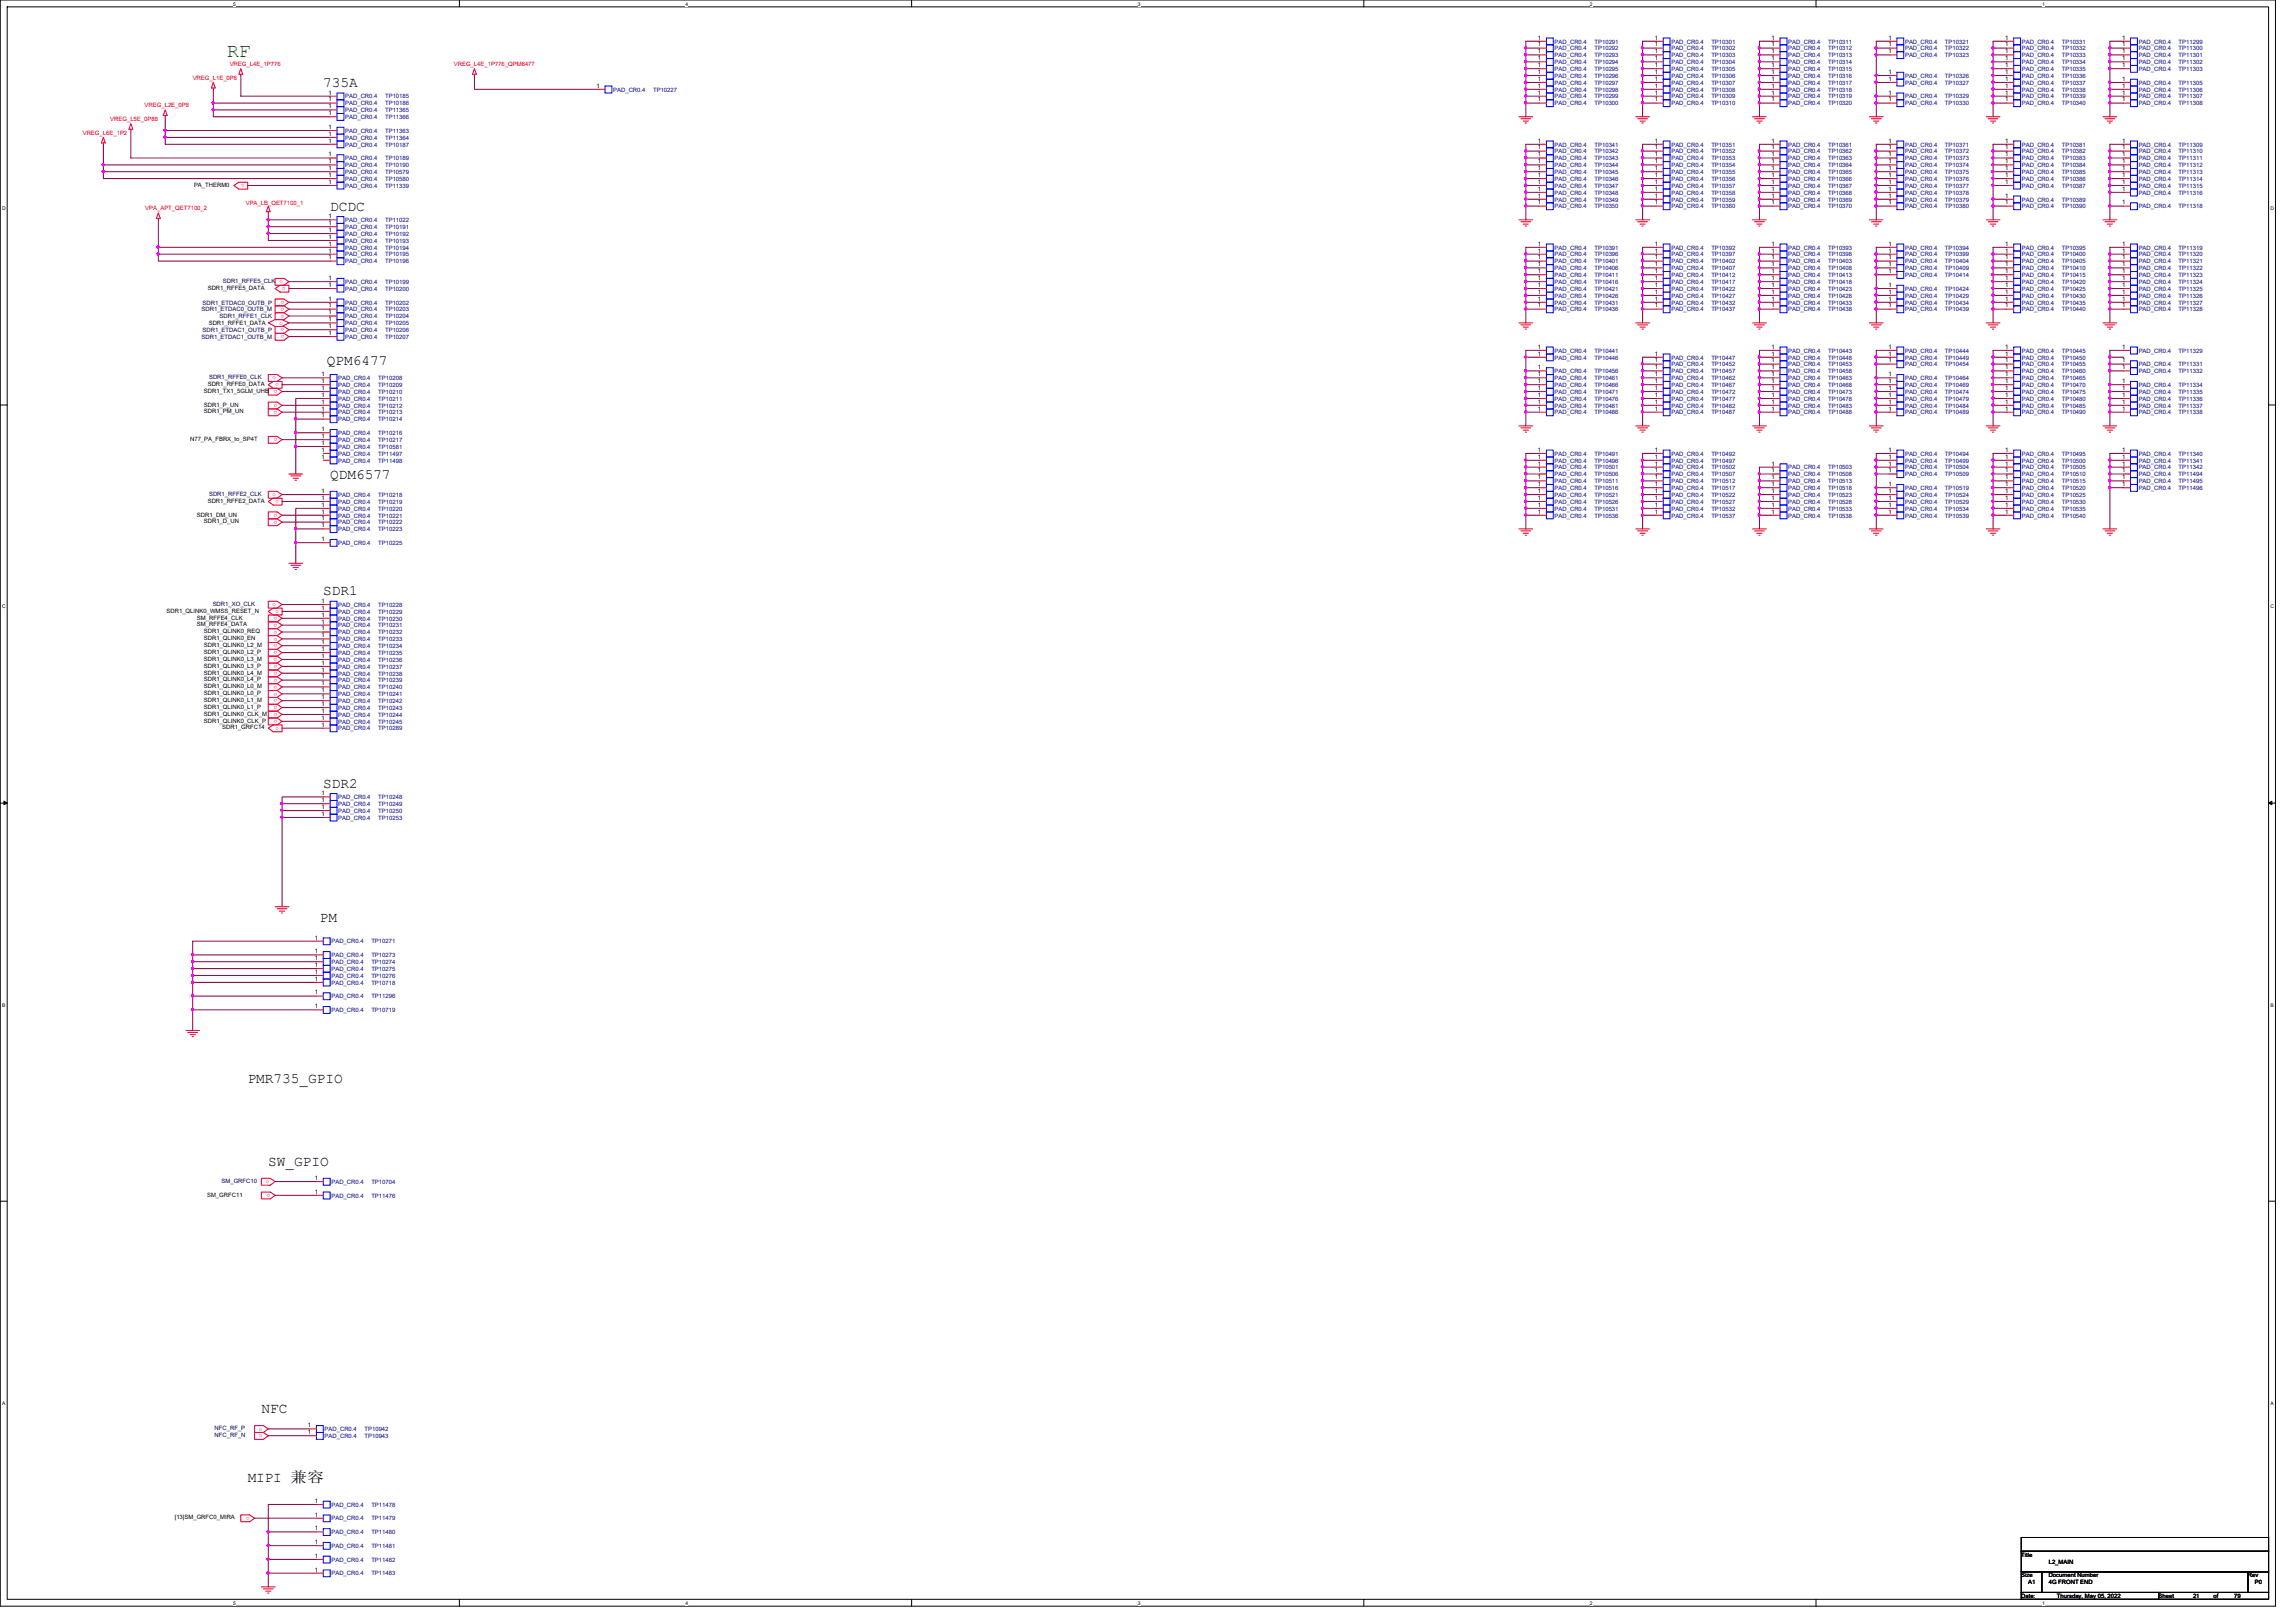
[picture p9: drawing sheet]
<svg xmlns="http://www.w3.org/2000/svg" width="297mm" height="210mm" viewBox="0 0 297 210" stroke-linecap="round" stroke-linejoin="round" font-family="sans-serif">
<defs><g id="words">
<text font-size="2.5" fill="#008000" x="29.4" y="7.4">RF</text>
<g font-size="1.9">
<text x="41.8" y="11.3">735A</text>
<text x="42.7" y="27.3">DCDC</text>
<text x="42.3" y="47.3">QPM6477</text>
<text x="42.7" y="61.9">QDM6577</text>
<text x="41.8" y="77">SDR1</text>
<text x="41.8" y="101.9">SDR2</text>
<text x="41.4" y="119.3">PM</text>
<text x="32" y="140.2">PMR735_GPIO</text>
<text x="34.7" y="150.8">SW_GPIO</text>
<text x="33.8" y="182.8">NFC</text>
<text x="32" y="191.7">MIPI 兼兼</text>
</g>
<g font-size=".8">
<text x="199" y="5.1">1</text>
<text x="214.1" y="5.1">1</text>
<text x="229.2" y="5.1">1</text>
<text x="244.3" y="5.1">1</text>
<text x="259.4" y="5.1">1</text>
<text x="274.5" y="5.1">1</text>
<text x="77.2" y="11.3">1</text>
<text x="199" y="6.9">1</text>
<text x="199" y="6">1</text>
<text x="199" y="8.7">1</text>
<text x="199" y="9.6">1</text>
<text x="199" y="11.3">1</text>
<text x="199" y="10.5">1</text>
<text x="199" y="7.8">1</text>
<text x="214.1" y="6.9">1</text>
<text x="214.1" y="8.7">1</text>
<text x="214.1" y="9.6">1</text>
<text x="214.1" y="6">1</text>
<text x="214.1" y="11.3">1</text>
<text x="214.1" y="10.5">1</text>
<text x="214.1" y="7.8">1</text>
<text x="229.2" y="6.9">1</text>
<text x="229.2" y="8.7">1</text>
<text x="229.2" y="10.5">1</text>
<text x="229.2" y="7.8">1</text>
<text x="229.2" y="11.3">1</text>
<text x="229.2" y="9.6">1</text>
<text x="229.2" y="6">1</text>
<text x="244.3" y="10.5">1</text>
<text x="244.3" y="9.6">1</text>
<text x="244.3" y="6">1</text>
<text x="244.3" y="6.9">1</text>
<text x="259.4" y="6.9">1</text>
<text x="259.4" y="10.5">1</text>
<text x="259.4" y="6">1</text>
<text x="259.4" y="8.7">1</text>
<text x="259.4" y="7.8">1</text>
<text x="259.4" y="9.6">1</text>
<text x="259.4" y="11.3">1</text>
<text x="274.5" y="11.3">1</text>
<text x="274.5" y="10.5">1</text>
<text x="274.5" y="8.7">1</text>
<text x="274.5" y="7.8">1</text>
<text x="274.5" y="6">1</text>
<text x="274.5" y="6.9">1</text>
<text x="42.5" y="16.7">1</text>
<text x="42.5" y="12.2">1</text>
<text x="42.5" y="14.9">1</text>
<text x="42.5" y="14">1</text>
<text x="42.5" y="17.6">1</text>
<text x="42.5" y="13.1">1</text>
<text x="199" y="13.1">1</text>
<text x="199" y="12.2">1</text>
<text x="214.1" y="13.1">1</text>
<text x="214.1" y="12.2">1</text>
<text x="229.2" y="13.1">1</text>
<text x="229.2" y="12.2">1</text>
<text x="244.3" y="12.2">1</text>
<text x="244.3" y="13.1">1</text>
<text x="259.4" y="12.2">1</text>
<text x="259.4" y="13.1">1</text>
<text x="274.5" y="12.2">1</text>
<text x="274.5" y="13.1">1</text>
<text x="42.5" y="23.8">1</text>
<text x="42.5" y="22">1</text>
<text x="42.5" y="20.2">1</text>
<text x="42.5" y="22.9">1</text>
<text x="42.5" y="21.1">1</text>
<text x="42.5" y="18.5">1</text>
<text x="199" y="19.3">1</text>
<text x="199" y="22.9">1</text>
<text x="199" y="18.5">1</text>
<text x="199" y="22">1</text>
<text x="199" y="20.2">1</text>
<text x="199" y="21.1">1</text>
<text x="199" y="23.8">1</text>
<text x="214.1" y="18.5">1</text>
<text x="214.1" y="20.2">1</text>
<text x="214.1" y="21.1">1</text>
<text x="214.1" y="22.9">1</text>
<text x="214.1" y="23.8">1</text>
<text x="214.1" y="19.3">1</text>
<text x="214.1" y="22">1</text>
<text x="229.2" y="20.2">1</text>
<text x="229.2" y="21.1">1</text>
<text x="229.2" y="19.3">1</text>
<text x="229.2" y="23.8">1</text>
<text x="229.2" y="18.5">1</text>
<text x="229.2" y="22">1</text>
<text x="229.2" y="22.9">1</text>
<text x="244.3" y="23.8">1</text>
<text x="244.3" y="22">1</text>
<text x="244.3" y="19.3">1</text>
<text x="244.3" y="21.1">1</text>
<text x="244.3" y="18.5">1</text>
<text x="244.3" y="20.2">1</text>
<text x="244.3" y="22.9">1</text>
<text x="259.4" y="18.5">1</text>
<text x="259.4" y="21.1">1</text>
<text x="259.4" y="20.2">1</text>
<text x="259.4" y="19.3">1</text>
<text x="259.4" y="22.9">1</text>
<text x="259.4" y="22">1</text>
<text x="259.4" y="23.8">1</text>
<text x="274.5" y="20.2">1</text>
<text x="274.5" y="23.8">1</text>
<text x="274.5" y="22.9">1</text>
<text x="274.5" y="21.1">1</text>
<text x="274.5" y="18.5">1</text>
<text x="274.5" y="22">1</text>
<text x="274.5" y="19.3">1</text>
<text x="25.1" y="24.2">PA_THERM0</text>
<text x="42.5" y="28.2">1</text>
<text x="42.5" y="29.1">1</text>
<text x="199" y="24.7">1</text>
<text x="199" y="25.6">1</text>
<text x="199" y="26.5">1</text>
<text x="214.1" y="26.5">1</text>
<text x="214.1" y="25.6">1</text>
<text x="214.1" y="24.7">1</text>
<text x="229.2" y="26.5">1</text>
<text x="229.2" y="24.7">1</text>
<text x="229.2" y="25.6">1</text>
<text x="244.3" y="24.7">1</text>
<text x="244.3" y="25.6">1</text>
<text x="244.3" y="26.5">1</text>
<text x="259.4" y="25.6">1</text>
<text x="259.4" y="26.5">1</text>
<text x="274.5" y="26.5">1</text>
<text x="274.5" y="24.7">1</text>
<text x="42.5" y="30.9">1</text>
<text x="42.5" y="31.8">1</text>
<text x="42.5" y="33.6">1</text>
<text x="42.5" y="30">1</text>
<text x="42.5" y="32.7">1</text>
<text x="199" y="31.8">1</text>
<text x="199" y="35.3">1</text>
<text x="199" y="32.7">1</text>
<text x="199" y="34.5">1</text>
<text x="199" y="33.6">1</text>
<text x="214.1" y="31.8">1</text>
<text x="214.1" y="32.7">1</text>
<text x="214.1" y="35.3">1</text>
<text x="214.1" y="34.5">1</text>
<text x="214.1" y="33.6">1</text>
<text x="229.2" y="32.7">1</text>
<text x="229.2" y="33.6">1</text>
<text x="229.2" y="31.8">1</text>
<text x="229.2" y="34.5">1</text>
<text x="229.2" y="35.3">1</text>
<text x="244.3" y="34.5">1</text>
<text x="244.3" y="31.8">1</text>
<text x="244.3" y="35.3">1</text>
<text x="244.3" y="33.6">1</text>
<text x="244.3" y="32.7">1</text>
<text x="259.4" y="33.6">1</text>
<text x="259.4" y="32.7">1</text>
<text x="259.4" y="35.3">1</text>
<text x="259.4" y="34.5">1</text>
<text x="259.4" y="31.8">1</text>
<text x="274.5" y="31.8">1</text>
<text x="274.5" y="34.5">1</text>
<text x="274.5" y="33.6">1</text>
<text x="274.5" y="35.3">1</text>
<text x="274.5" y="32.7">1</text>
<text x="26.9" y="37.5">SDR1_RFFE5_DATA</text>
<text x="42.5" y="40.7">1</text>
<text x="42.5" y="39.8">1</text>
<text x="42.5" y="37.1">1</text>
<text x="42.5" y="41.6">1</text>
<text x="42.5" y="36.2">1</text>
<text x="42.5" y="38.9">1</text>
<text x="199" y="37.1">1</text>
<text x="199" y="36.2">1</text>
<text x="199" y="39.8">1</text>
<text x="199" y="38.9">1</text>
<text x="199" y="38">1</text>
<text x="214.1" y="37.1">1</text>
<text x="214.1" y="39.8">1</text>
<text x="214.1" y="36.2">1</text>
<text x="214.1" y="38.9">1</text>
<text x="214.1" y="38">1</text>
<text x="229.2" y="39.8">1</text>
<text x="229.2" y="36.2">1</text>
<text x="229.2" y="38.9">1</text>
<text x="229.2" y="38">1</text>
<text x="229.2" y="37.1">1</text>
<text x="244.3" y="38">1</text>
<text x="244.3" y="39.8">1</text>
<text x="244.3" y="38.9">1</text>
<text x="244.3" y="37.1">1</text>
<text x="259.4" y="38">1</text>
<text x="259.4" y="36.2">1</text>
<text x="259.4" y="37.1">1</text>
<text x="259.4" y="38.9">1</text>
<text x="259.4" y="39.8">1</text>
<text x="274.5" y="38.9">1</text>
<text x="274.5" y="39.8">1</text>
<text x="274.5" y="37.1">1</text>
<text x="274.5" y="38">1</text>
<text x="274.5" y="36.2">1</text>
<text x="27" y="42.1">SDR1_RFFE1_DATA</text>
<text x="42.5" y="43.3">1</text>
<text x="42.5" y="42.5">1</text>
<text x="199" y="47.8">1</text>
<text x="199" y="46">1</text>
<text x="199" y="45.1">1</text>
<text x="214.1" y="46.9">1</text>
<text x="214.1" y="47.8">1</text>
<text x="214.1" y="46">1</text>
<text x="229.2" y="46.9">1</text>
<text x="229.2" y="46">1</text>
<text x="229.2" y="45.1">1</text>
<text x="229.2" y="47.8">1</text>
<text x="244.3" y="46">1</text>
<text x="244.3" y="46.9">1</text>
<text x="244.3" y="45.1">1</text>
<text x="259.4" y="45.1">1</text>
<text x="259.4" y="46">1</text>
<text x="259.4" y="46.9">1</text>
<text x="259.4" y="47.8">1</text>
<text x="274.5" y="47.8">1</text>
<text x="274.5" y="46.9">1</text>
<text x="274.5" y="45.1">1</text>
<text x="26.4" y="50.8">SDR1_TX1_5GLM_UHB</text>
<text x="26.4" y="52.6">SDR1_P_UN</text>
<text x="26.4" y="53.5">SDR1_PM_UN</text>
<text x="26.9" y="50">SDR1_RFFE0_DATA</text>
<text x="41.6" y="53.1">1</text>
<text x="41.6" y="52.2">1</text>
<text x="41.6" y="49.6">1</text>
<text x="41.6" y="50.5">1</text>
<text x="41.6" y="48.7">1</text>
<text x="41.6" y="51.4">1</text>
<text x="199" y="50.5">1</text>
<text x="199" y="52.2">1</text>
<text x="199" y="53.1">1</text>
<text x="199" y="51.4">1</text>
<text x="199" y="48.7">1</text>
<text x="199" y="49.6">1</text>
<text x="214.1" y="52.2">1</text>
<text x="214.1" y="48.7">1</text>
<text x="214.1" y="49.6">1</text>
<text x="214.1" y="51.4">1</text>
<text x="214.1" y="53.1">1</text>
<text x="214.1" y="50.5">1</text>
<text x="229.2" y="48.7">1</text>
<text x="229.2" y="52.2">1</text>
<text x="229.2" y="50.5">1</text>
<text x="229.2" y="49.6">1</text>
<text x="229.2" y="53.1">1</text>
<text x="229.2" y="51.4">1</text>
<text x="244.3" y="52.2">1</text>
<text x="244.3" y="53.1">1</text>
<text x="244.3" y="51.4">1</text>
<text x="244.3" y="49.6">1</text>
<text x="244.3" y="50.5">1</text>
<text x="244.3" y="48.7">1</text>
<text x="259.4" y="49.6">1</text>
<text x="259.4" y="53.1">1</text>
<text x="259.4" y="51.4">1</text>
<text x="259.4" y="52.2">1</text>
<text x="259.4" y="48.7">1</text>
<text x="259.4" y="50.5">1</text>
<text x="274.5" y="51.4">1</text>
<text x="274.5" y="49.6">1</text>
<text x="274.5" y="52.2">1</text>
<text x="274.5" y="50.5">1</text>
<text x="274.5" y="53.1">1</text>
<text x="24.6" y="57.1">N77_PA_FBRX_to_SP4T</text>
<text x="41.6" y="55.8">1</text>
<text x="41.6" y="58.5">1</text>
<text x="41.6" y="59.4">1</text>
<text x="41.6" y="54">1</text>
<text x="41.6" y="56.7">1</text>
<text x="41.6" y="57.6">1</text>
<text x="199" y="58.5">1</text>
<text x="199" y="59.4">1</text>
<text x="214.1" y="58.5">1</text>
<text x="214.1" y="59.4">1</text>
<text x="244.3" y="59.4">1</text>
<text x="244.3" y="58.5">1</text>
<text x="259.4" y="59.4">1</text>
<text x="259.4" y="58.5">1</text>
<text x="274.5" y="59.4">1</text>
<text x="274.5" y="58.5">1</text>
<text x="26.9" y="65.1">SDR1_RFFE2_DATA</text>
<text x="41.6" y="65.6">1</text>
<text x="41.6" y="63.8">1</text>
<text x="41.6" y="64.7">1</text>
<text x="199" y="61.1">1</text>
<text x="199" y="62">1</text>
<text x="199" y="65.6">1</text>
<text x="199" y="60.2">1</text>
<text x="199" y="62.9">1</text>
<text x="199" y="64.7">1</text>
<text x="199" y="63.8">1</text>
<text x="214.1" y="62.9">1</text>
<text x="214.1" y="65.6">1</text>
<text x="214.1" y="60.2">1</text>
<text x="214.1" y="64.7">1</text>
<text x="214.1" y="61.1">1</text>
<text x="214.1" y="63.8">1</text>
<text x="214.1" y="62">1</text>
<text x="229.2" y="65.6">1</text>
<text x="229.2" y="62.9">1</text>
<text x="229.2" y="64.7">1</text>
<text x="229.2" y="61.1">1</text>
<text x="229.2" y="62">1</text>
<text x="229.2" y="63.8">1</text>
<text x="229.2" y="60.2">1</text>
<text x="244.3" y="64.7">1</text>
<text x="244.3" y="65.6">1</text>
<text x="244.3" y="61.1">1</text>
<text x="244.3" y="63.8">1</text>
<text x="244.3" y="62.9">1</text>
<text x="244.3" y="60.2">1</text>
<text x="259.4" y="62.9">1</text>
<text x="259.4" y="61.1">1</text>
<text x="259.4" y="62">1</text>
<text x="259.4" y="60.2">1</text>
<text x="259.4" y="63.8">1</text>
<text x="259.4" y="64.7">1</text>
<text x="259.4" y="65.6">1</text>
<text x="274.5" y="61.1">1</text>
<text x="274.5" y="62.9">1</text>
<text x="274.5" y="60.2">1</text>
<text x="274.5" y="62">1</text>
<text x="25.5" y="66.8">SDR1_DM_UN</text>
<text x="26.4" y="67.7">SDR1_D_UN</text>
<text x="41.6" y="67.4">1</text>
<text x="41.6" y="68.2">1</text>
<text x="41.6" y="66.5">1</text>
<text x="41.6" y="70">1</text>
<text x="199" y="66.5">1</text>
<text x="214.1" y="66.5">1</text>
<text x="229.2" y="66.5">1</text>
<text x="244.3" y="66.5">1</text>
<text x="259.4" y="66.5">1</text>
<text x="21.5" y="79.3">SDR1_QLINK0_WMSS_RESET_N</text>
<text x="25.5" y="80.2">SM_RFFE4_CLK</text>
<text x="25.5" y="81.1">SM_RFFE4_DATA</text>
<text x="26.4" y="82">SDR1_QLINK0_REQ</text>
<text x="26.4" y="82.8">SDR1_QLINK0_EN</text>
<text x="26.4" y="83.7">SDR1_QLINK0_L2_M</text>
<text x="41.6" y="83.4">1</text>
<text x="41.6" y="81.6">1</text>
<text x="41.6" y="78">1</text>
<text x="41.6" y="82.5">1</text>
<text x="41.6" y="78.9">1</text>
<text x="41.6" y="80.7">1</text>
<text x="41.6" y="79.8">1</text>
<text x="26.4" y="84.6">SDR1_QLINK0_L2_P</text>
<text x="26.4" y="85.5">SDR1_QLINK0_L3_M</text>
<text x="26.4" y="86.4">SDR1_QLINK0_L3_P</text>
<text x="26.4" y="87.3">SDR1_QLINK0_L4_M</text>
<text x="26.4" y="88.2">SDR1_QLINK0_L4_P</text>
<text x="26.4" y="89.1">SDR1_QLINK0_L0_M</text>
<text x="26.4" y="90">SDR1_QLINK0_L0_P</text>
<text x="41.6" y="88.7">1</text>
<text x="41.6" y="89.6">1</text>
<text x="41.6" y="85.1">1</text>
<text x="41.6" y="86.9">1</text>
<text x="41.6" y="87.8">1</text>
<text x="41.6" y="84.2">1</text>
<text x="41.6" y="86">1</text>
<text x="26.4" y="90.8">SDR1_QLINK0_L1_M</text>
<text x="26.4" y="91.7">SDR1_QLINK0_L1_P</text>
<text x="26.4" y="92.6">SDR1_QLINK0_CLK_M</text>
<text x="26.4" y="93.5">SDR1_QLINK0_CLK_P</text>
<text x="28.7" y="94.4">SDR1_GRFC14</text>
<text x="41.6" y="91.4">1</text>
<text x="41.6" y="92.2">1</text>
<text x="41.6" y="94">1</text>
<text x="41.6" y="90.5">1</text>
<text x="41.6" y="93.1">1</text>
<text x="41.6" y="103.8">1</text>
<text x="41.6" y="105.6">1</text>
<text x="41.6" y="104.7">1</text>
<text x="41.6" y="102.9">1</text>
<text x="40.7" y="121.6">1</text>
<text x="40.7" y="125.1">1</text>
<text x="40.7" y="124.2">1</text>
<text x="40.7" y="123.4">1</text>
<text x="40.7" y="130.5">1</text>
<text x="40.7" y="128.7">1</text>
<text x="40.7" y="126">1</text>
<text x="40.7" y="126.9">1</text>
<text x="26.8" y="154.9">SM_GRFC11</text>
<text x="40.7" y="154.5">1</text>
<text x="40.7" y="152.7">1</text>
<text x="39.8" y="185.6">1</text>
<text x="39.8" y="184.7">1</text>
<text x="22.6" y="196.6">[13]SM_GRFC0_MIRA</text>
<text x="40.7" y="194.5">1</text>
<text x="40.7" y="196.3">1</text>
<text x="40.7" y="201.6">1</text>
<text x="40.7" y="199.8">1</text>
<text x="40.7" y="203.4">1</text>
<text x="40.7" y="198">1</text>
<text x="261.5" y="201.5">Title</text>
<text x="265" y="202.4">L2_MAIN</text>
<text x="261.5" y="204.1">Size</text>
<text x="261.5" y="206.8">Date:</text>
<text x="262.4" y="205">A1</text>
<text x="265" y="204.1">Document Number</text>
<text x="265" y="205">4G FRONT END</text>
<text x="266.1" y="206.8">Thursday, May 05, 2022</text>
<text x="279.3" y="206.8">Sheet</text>
<text x="283.7" y="206.8">21</text>
<text x="286.4" y="206.8">of</text>
<text x="289" y="206.8">79</text>
<text x="290.8" y="204.1">Rev</text>
<text x="291.7" y="205">P0</text>
</g>
<g font-size=".8" fill="#000080">
<text x="201.1" y="5.6">PAD_CR0.4</text>
<text x="206.3" y="5.6">TP10291</text>
<text x="216.2" y="5.6">PAD_CR0.4</text>
<text x="221.4" y="5.6">TP10301</text>
<text x="231.3" y="5.6">PAD_CR0.4</text>
<text x="236.5" y="5.6">TP10311</text>
<text x="246.5" y="5.6">PAD_CR0.4</text>
<text x="251.6" y="5.6">TP10321</text>
<text x="261.6" y="5.6">PAD_CR0.4</text>
<text x="266.7" y="5.6">TP10331</text>
<text x="276.7" y="5.6">PAD_CR0.4</text>
<text x="281.9" y="5.6">TP11299</text>
<text x="79.3" y="11.9">PAD_CR0.4</text>
<text x="84.5" y="11.9">TP10227</text>
<text x="201.1" y="7.4">PAD_CR0.4</text>
<text x="201.1" y="6.5">PAD_CR0.4</text>
<text x="201.1" y="9.2">PAD_CR0.4</text>
<text x="201.1" y="10.1">PAD_CR0.4</text>
<text x="201.1" y="11.9">PAD_CR0.4</text>
<text x="201.1" y="11">PAD_CR0.4</text>
<text x="201.1" y="8.3">PAD_CR0.4</text>
<text x="206.3" y="7.4">TP10293</text>
<text x="206.3" y="6.5">TP10292</text>
<text x="206.3" y="9.2">TP10295</text>
<text x="206.3" y="10.1">TP10296</text>
<text x="206.3" y="11.9">TP10298</text>
<text x="206.3" y="11">TP10297</text>
<text x="206.3" y="8.3">TP10294</text>
<text x="216.2" y="7.4">PAD_CR0.4</text>
<text x="216.2" y="9.2">PAD_CR0.4</text>
<text x="216.2" y="10.1">PAD_CR0.4</text>
<text x="216.2" y="6.5">PAD_CR0.4</text>
<text x="216.2" y="11.9">PAD_CR0.4</text>
<text x="216.2" y="11">PAD_CR0.4</text>
<text x="216.2" y="8.3">PAD_CR0.4</text>
<text x="221.4" y="7.4">TP10303</text>
<text x="221.4" y="9.2">TP10305</text>
<text x="221.4" y="10.1">TP10306</text>
<text x="221.4" y="6.5">TP10302</text>
<text x="221.4" y="11.9">TP10308</text>
<text x="221.4" y="11">TP10307</text>
<text x="221.4" y="8.3">TP10304</text>
<text x="231.3" y="7.4">PAD_CR0.4</text>
<text x="231.3" y="9.2">PAD_CR0.4</text>
<text x="231.3" y="11">PAD_CR0.4</text>
<text x="231.3" y="8.3">PAD_CR0.4</text>
<text x="231.3" y="11.9">PAD_CR0.4</text>
<text x="231.3" y="10.1">PAD_CR0.4</text>
<text x="231.3" y="6.5">PAD_CR0.4</text>
<text x="236.5" y="7.4">TP10313</text>
<text x="236.5" y="9.2">TP10315</text>
<text x="236.5" y="11">TP10317</text>
<text x="236.5" y="8.3">TP10314</text>
<text x="236.5" y="11.9">TP10318</text>
<text x="236.5" y="10.1">TP10316</text>
<text x="236.5" y="6.5">TP10312</text>
<text x="246.5" y="11">PAD_CR0.4</text>
<text x="246.5" y="10.1">PAD_CR0.4</text>
<text x="246.5" y="6.5">PAD_CR0.4</text>
<text x="246.5" y="7.4">PAD_CR0.4</text>
<text x="251.6" y="11">TP10327</text>
<text x="251.6" y="10.1">TP10326</text>
<text x="251.6" y="6.5">TP10322</text>
<text x="251.6" y="7.4">TP10323</text>
<text x="261.6" y="7.4">PAD_CR0.4</text>
<text x="261.6" y="11">PAD_CR0.4</text>
<text x="261.6" y="6.5">PAD_CR0.4</text>
<text x="261.6" y="9.2">PAD_CR0.4</text>
<text x="261.6" y="8.3">PAD_CR0.4</text>
<text x="261.6" y="10.1">PAD_CR0.4</text>
<text x="261.6" y="11.9">PAD_CR0.4</text>
<text x="266.7" y="7.4">TP10333</text>
<text x="266.7" y="11">TP10337</text>
<text x="266.7" y="6.5">TP10332</text>
<text x="266.7" y="9.2">TP10335</text>
<text x="266.7" y="8.3">TP10334</text>
<text x="266.7" y="10.1">TP10336</text>
<text x="266.7" y="11.9">TP10338</text>
<text x="276.7" y="11.9">PAD_CR0.4</text>
<text x="276.7" y="11">PAD_CR0.4</text>
<text x="276.7" y="9.2">PAD_CR0.4</text>
<text x="276.7" y="8.3">PAD_CR0.4</text>
<text x="276.7" y="6.5">PAD_CR0.4</text>
<text x="276.7" y="7.4">PAD_CR0.4</text>
<text x="281.9" y="11.9">TP11306</text>
<text x="281.9" y="11">TP11305</text>
<text x="281.9" y="9.2">TP11303</text>
<text x="281.9" y="8.3">TP11302</text>
<text x="281.9" y="6.5">TP11300</text>
<text x="281.9" y="7.4">TP11301</text>
<text x="44.7" y="17.2">PAD_CR0.4</text>
<text x="44.7" y="12.7">PAD_CR0.4</text>
<text x="44.7" y="15.4">PAD_CR0.4</text>
<text x="44.7" y="14.5">PAD_CR0.4</text>
<text x="44.7" y="13.6">PAD_CR0.4</text>
<text x="49.8" y="17.2">TP11363</text>
<text x="49.8" y="12.7">TP10185</text>
<text x="49.8" y="15.4">TP11366</text>
<text x="49.8" y="14.5">TP11365</text>
<text x="49.8" y="13.6">TP10186</text>
<text x="201.1" y="13.6">PAD_CR0.4</text>
<text x="201.1" y="12.7">PAD_CR0.4</text>
<text x="206.3" y="13.6">TP10300</text>
<text x="206.3" y="12.7">TP10299</text>
<text x="216.2" y="13.6">PAD_CR0.4</text>
<text x="216.2" y="12.7">PAD_CR0.4</text>
<text x="221.4" y="13.6">TP10310</text>
<text x="221.4" y="12.7">TP10309</text>
<text x="231.3" y="13.6">PAD_CR0.4</text>
<text x="231.3" y="12.7">PAD_CR0.4</text>
<text x="236.5" y="13.6">TP10320</text>
<text x="236.5" y="12.7">TP10319</text>
<text x="246.5" y="12.7">PAD_CR0.4</text>
<text x="246.5" y="13.6">PAD_CR0.4</text>
<text x="251.6" y="12.7">TP10329</text>
<text x="251.6" y="13.6">TP10330</text>
<text x="261.6" y="12.7">PAD_CR0.4</text>
<text x="261.6" y="13.6">PAD_CR0.4</text>
<text x="266.7" y="12.7">TP10339</text>
<text x="266.7" y="13.6">TP10340</text>
<text x="276.7" y="12.7">PAD_CR0.4</text>
<text x="276.7" y="13.6">PAD_CR0.4</text>
<text x="281.9" y="12.7">TP11307</text>
<text x="281.9" y="13.6">TP11308</text>
<text x="44.7" y="22.5">PAD_CR0.4</text>
<text x="44.7" y="20.7">PAD_CR0.4</text>
<text x="44.7" y="23.4">PAD_CR0.4</text>
<text x="44.7" y="21.6">PAD_CR0.4</text>
<text x="44.7" y="18.1">PAD_CR0.4</text>
<text x="44.7" y="19">PAD_CR0.4</text>
<text x="49.8" y="22.5">TP10579</text>
<text x="49.8" y="20.7">TP10189</text>
<text x="49.8" y="23.4">TP10580</text>
<text x="49.8" y="21.6">TP10190</text>
<text x="49.8" y="18.1">TP11364</text>
<text x="49.8" y="19">TP10187</text>
<text x="201.1" y="19.9">PAD_CR0.4</text>
<text x="201.1" y="23.4">PAD_CR0.4</text>
<text x="201.1" y="19">PAD_CR0.4</text>
<text x="201.1" y="22.5">PAD_CR0.4</text>
<text x="201.1" y="20.7">PAD_CR0.4</text>
<text x="201.1" y="21.6">PAD_CR0.4</text>
<text x="206.3" y="19.9">TP10342</text>
<text x="206.3" y="23.4">TP10346</text>
<text x="206.3" y="19">TP10341</text>
<text x="206.3" y="22.5">TP10345</text>
<text x="206.3" y="20.7">TP10343</text>
<text x="206.3" y="21.6">TP10344</text>
<text x="216.2" y="19">PAD_CR0.4</text>
<text x="216.2" y="20.7">PAD_CR0.4</text>
<text x="216.2" y="21.6">PAD_CR0.4</text>
<text x="216.2" y="23.4">PAD_CR0.4</text>
<text x="216.2" y="19.9">PAD_CR0.4</text>
<text x="216.2" y="22.5">PAD_CR0.4</text>
<text x="221.4" y="19">TP10351</text>
<text x="221.4" y="20.7">TP10353</text>
<text x="221.4" y="21.6">TP10354</text>
<text x="221.4" y="23.4">TP10356</text>
<text x="221.4" y="19.9">TP10352</text>
<text x="221.4" y="22.5">TP10355</text>
<text x="231.3" y="20.7">PAD_CR0.4</text>
<text x="231.3" y="21.6">PAD_CR0.4</text>
<text x="231.3" y="19.9">PAD_CR0.4</text>
<text x="231.3" y="19">PAD_CR0.4</text>
<text x="231.3" y="22.5">PAD_CR0.4</text>
<text x="231.3" y="23.4">PAD_CR0.4</text>
<text x="236.5" y="20.7">TP10363</text>
<text x="236.5" y="21.6">TP10364</text>
<text x="236.5" y="19.9">TP10362</text>
<text x="236.5" y="19">TP10361</text>
<text x="236.5" y="22.5">TP10365</text>
<text x="236.5" y="23.4">TP10366</text>
<text x="246.5" y="22.5">PAD_CR0.4</text>
<text x="246.5" y="19.9">PAD_CR0.4</text>
<text x="246.5" y="21.6">PAD_CR0.4</text>
<text x="246.5" y="19">PAD_CR0.4</text>
<text x="246.5" y="20.7">PAD_CR0.4</text>
<text x="246.5" y="23.4">PAD_CR0.4</text>
<text x="251.6" y="22.5">TP10375</text>
<text x="251.6" y="19.9">TP10372</text>
<text x="251.6" y="21.6">TP10374</text>
<text x="251.6" y="19">TP10371</text>
<text x="251.6" y="20.7">TP10373</text>
<text x="251.6" y="23.4">TP10376</text>
<text x="261.6" y="19">PAD_CR0.4</text>
<text x="261.6" y="21.6">PAD_CR0.4</text>
<text x="261.6" y="20.7">PAD_CR0.4</text>
<text x="261.6" y="19.9">PAD_CR0.4</text>
<text x="261.6" y="23.4">PAD_CR0.4</text>
<text x="261.6" y="22.5">PAD_CR0.4</text>
<text x="266.7" y="19">TP10381</text>
<text x="266.7" y="21.6">TP10384</text>
<text x="266.7" y="20.7">TP10383</text>
<text x="266.7" y="19.9">TP10382</text>
<text x="266.7" y="23.4">TP10386</text>
<text x="266.7" y="22.5">TP10385</text>
<text x="276.7" y="20.7">PAD_CR0.4</text>
<text x="276.7" y="23.4">PAD_CR0.4</text>
<text x="276.7" y="21.6">PAD_CR0.4</text>
<text x="276.7" y="19">PAD_CR0.4</text>
<text x="276.7" y="22.5">PAD_CR0.4</text>
<text x="276.7" y="19.9">PAD_CR0.4</text>
<text x="281.9" y="20.7">TP11311</text>
<text x="281.9" y="23.4">TP11314</text>
<text x="281.9" y="21.6">TP11312</text>
<text x="281.9" y="19">TP11309</text>
<text x="281.9" y="22.5">TP11313</text>
<text x="281.9" y="19.9">TP11310</text>
<text x="44.7" y="24.3">PAD_CR0.4</text>
<text x="44.7" y="28.7">PAD_CR0.4</text>
<text x="44.7" y="29.6">PAD_CR0.4</text>
<text x="49.8" y="24.3">TP11339</text>
<text x="49.8" y="28.7">TP11022</text>
<text x="49.8" y="29.6">TP10191</text>
<text x="201.1" y="25.2">PAD_CR0.4</text>
<text x="201.1" y="26.1">PAD_CR0.4</text>
<text x="201.1" y="27">PAD_CR0.4</text>
<text x="201.1" y="24.3">PAD_CR0.4</text>
<text x="206.3" y="25.2">TP10348</text>
<text x="206.3" y="26.1">TP10349</text>
<text x="206.3" y="27">TP10350</text>
<text x="206.3" y="24.3">TP10347</text>
<text x="216.2" y="27">PAD_CR0.4</text>
<text x="216.2" y="26.1">PAD_CR0.4</text>
<text x="216.2" y="25.2">PAD_CR0.4</text>
<text x="216.2" y="24.3">PAD_CR0.4</text>
<text x="221.4" y="27">TP10360</text>
<text x="221.4" y="26.1">TP10359</text>
<text x="221.4" y="25.2">TP10358</text>
<text x="221.4" y="24.3">TP10357</text>
<text x="231.3" y="27">PAD_CR0.4</text>
<text x="231.3" y="24.3">PAD_CR0.4</text>
<text x="231.3" y="25.2">PAD_CR0.4</text>
<text x="231.3" y="26.1">PAD_CR0.4</text>
<text x="236.5" y="27">TP10370</text>
<text x="236.5" y="24.3">TP10367</text>
<text x="236.5" y="25.2">TP10368</text>
<text x="236.5" y="26.1">TP10369</text>
<text x="246.5" y="24.3">PAD_CR0.4</text>
<text x="246.5" y="25.2">PAD_CR0.4</text>
<text x="246.5" y="26.1">PAD_CR0.4</text>
<text x="246.5" y="27">PAD_CR0.4</text>
<text x="251.6" y="24.3">TP10377</text>
<text x="251.6" y="25.2">TP10378</text>
<text x="251.6" y="26.1">TP10379</text>
<text x="251.6" y="27">TP10380</text>
<text x="261.6" y="26.1">PAD_CR0.4</text>
<text x="261.6" y="27">PAD_CR0.4</text>
<text x="261.6" y="24.3">PAD_CR0.4</text>
<text x="266.7" y="26.1">TP10389</text>
<text x="266.7" y="27">TP10390</text>
<text x="266.7" y="24.3">TP10387</text>
<text x="276.7" y="24.3">PAD_CR0.4</text>
<text x="276.7" y="27">PAD_CR0.4</text>
<text x="276.7" y="25.2">PAD_CR0.4</text>
<text x="281.9" y="24.3">TP11315</text>
<text x="281.9" y="27">TP11318</text>
<text x="281.9" y="25.2">TP11316</text>
<text x="44.7" y="31.4">PAD_CR0.4</text>
<text x="44.7" y="32.3">PAD_CR0.4</text>
<text x="44.7" y="34.1">PAD_CR0.4</text>
<text x="44.7" y="30.5">PAD_CR0.4</text>
<text x="44.7" y="33.2">PAD_CR0.4</text>
<text x="49.8" y="31.4">TP10193</text>
<text x="49.8" y="32.3">TP10194</text>
<text x="49.8" y="34.1">TP10196</text>
<text x="49.8" y="30.5">TP10192</text>
<text x="49.8" y="33.2">TP10195</text>
<text x="201.1" y="32.3">PAD_CR0.4</text>
<text x="201.1" y="35.9">PAD_CR0.4</text>
<text x="201.1" y="33.2">PAD_CR0.4</text>
<text x="201.1" y="35">PAD_CR0.4</text>
<text x="201.1" y="34.1">PAD_CR0.4</text>
<text x="206.3" y="32.3">TP10391</text>
<text x="206.3" y="35.9">TP10411</text>
<text x="206.3" y="33.2">TP10396</text>
<text x="206.3" y="35">TP10406</text>
<text x="206.3" y="34.1">TP10401</text>
<text x="216.2" y="32.3">PAD_CR0.4</text>
<text x="216.2" y="33.2">PAD_CR0.4</text>
<text x="216.2" y="35.9">PAD_CR0.4</text>
<text x="216.2" y="35">PAD_CR0.4</text>
<text x="216.2" y="34.1">PAD_CR0.4</text>
<text x="221.4" y="32.3">TP10392</text>
<text x="221.4" y="33.2">TP10397</text>
<text x="221.4" y="35.9">TP10412</text>
<text x="221.4" y="35">TP10407</text>
<text x="221.4" y="34.1">TP10402</text>
<text x="231.3" y="33.2">PAD_CR0.4</text>
<text x="231.3" y="34.1">PAD_CR0.4</text>
<text x="231.3" y="32.3">PAD_CR0.4</text>
<text x="231.3" y="35">PAD_CR0.4</text>
<text x="231.3" y="35.9">PAD_CR0.4</text>
<text x="236.5" y="33.2">TP10398</text>
<text x="236.5" y="34.1">TP10403</text>
<text x="236.5" y="32.3">TP10393</text>
<text x="236.5" y="35">TP10408</text>
<text x="236.5" y="35.9">TP10413</text>
<text x="246.5" y="35">PAD_CR0.4</text>
<text x="246.5" y="32.3">PAD_CR0.4</text>
<text x="246.5" y="35.9">PAD_CR0.4</text>
<text x="246.5" y="34.1">PAD_CR0.4</text>
<text x="246.5" y="33.2">PAD_CR0.4</text>
<text x="251.6" y="35">TP10409</text>
<text x="251.6" y="32.3">TP10394</text>
<text x="251.6" y="35.9">TP10414</text>
<text x="251.6" y="34.1">TP10404</text>
<text x="251.6" y="33.2">TP10399</text>
<text x="261.6" y="34.1">PAD_CR0.4</text>
<text x="261.6" y="33.2">PAD_CR0.4</text>
<text x="261.6" y="35.9">PAD_CR0.4</text>
<text x="261.6" y="35">PAD_CR0.4</text>
<text x="261.6" y="32.3">PAD_CR0.4</text>
<text x="266.7" y="34.1">TP10405</text>
<text x="266.7" y="33.2">TP10400</text>
<text x="266.7" y="35.9">TP10415</text>
<text x="266.7" y="35">TP10410</text>
<text x="266.7" y="32.3">TP10395</text>
<text x="276.7" y="32.3">PAD_CR0.4</text>
<text x="276.7" y="35">PAD_CR0.4</text>
<text x="276.7" y="34.1">PAD_CR0.4</text>
<text x="276.7" y="35.9">PAD_CR0.4</text>
<text x="276.7" y="33.2">PAD_CR0.4</text>
<text x="281.9" y="32.3">TP11319</text>
<text x="281.9" y="35">TP11322</text>
<text x="281.9" y="34.1">TP11321</text>
<text x="281.9" y="35.9">TP11323</text>
<text x="281.9" y="33.2">TP11320</text>
<text x="44.7" y="41.2">PAD_CR0.4</text>
<text x="44.7" y="40.3">PAD_CR0.4</text>
<text x="44.7" y="37.6">PAD_CR0.4</text>
<text x="44.7" y="36.7">PAD_CR0.4</text>
<text x="44.7" y="39.4">PAD_CR0.4</text>
<text x="49.8" y="41.2">TP10204</text>
<text x="49.8" y="40.3">TP10203</text>
<text x="49.8" y="37.6">TP10200</text>
<text x="49.8" y="36.7">TP10199</text>
<text x="49.8" y="39.4">TP10202</text>
<text x="201.1" y="37.6">PAD_CR0.4</text>
<text x="201.1" y="36.7">PAD_CR0.4</text>
<text x="201.1" y="40.3">PAD_CR0.4</text>
<text x="201.1" y="39.4">PAD_CR0.4</text>
<text x="201.1" y="38.5">PAD_CR0.4</text>
<text x="206.3" y="37.6">TP10421</text>
<text x="206.3" y="36.7">TP10416</text>
<text x="206.3" y="40.3">TP10436</text>
<text x="206.3" y="39.4">TP10431</text>
<text x="206.3" y="38.5">TP10426</text>
<text x="216.2" y="37.6">PAD_CR0.4</text>
<text x="216.2" y="40.3">PAD_CR0.4</text>
<text x="216.2" y="36.7">PAD_CR0.4</text>
<text x="216.2" y="39.4">PAD_CR0.4</text>
<text x="216.2" y="38.5">PAD_CR0.4</text>
<text x="221.4" y="37.6">TP10422</text>
<text x="221.4" y="40.3">TP10437</text>
<text x="221.4" y="36.7">TP10417</text>
<text x="221.4" y="39.4">TP10432</text>
<text x="221.4" y="38.5">TP10427</text>
<text x="231.3" y="40.3">PAD_CR0.4</text>
<text x="231.3" y="36.7">PAD_CR0.4</text>
<text x="231.3" y="39.4">PAD_CR0.4</text>
<text x="231.3" y="38.5">PAD_CR0.4</text>
<text x="231.3" y="37.6">PAD_CR0.4</text>
<text x="236.5" y="40.3">TP10438</text>
<text x="236.5" y="36.7">TP10418</text>
<text x="236.5" y="39.4">TP10433</text>
<text x="236.5" y="38.5">TP10428</text>
<text x="236.5" y="37.6">TP10423</text>
<text x="246.5" y="38.5">PAD_CR0.4</text>
<text x="246.5" y="40.3">PAD_CR0.4</text>
<text x="246.5" y="39.4">PAD_CR0.4</text>
<text x="246.5" y="37.6">PAD_CR0.4</text>
<text x="251.6" y="38.5">TP10429</text>
<text x="251.6" y="40.3">TP10439</text>
<text x="251.6" y="39.4">TP10434</text>
<text x="251.6" y="37.6">TP10424</text>
<text x="261.6" y="38.5">PAD_CR0.4</text>
<text x="261.6" y="36.7">PAD_CR0.4</text>
<text x="261.6" y="37.6">PAD_CR0.4</text>
<text x="261.6" y="39.4">PAD_CR0.4</text>
<text x="261.6" y="40.3">PAD_CR0.4</text>
<text x="266.7" y="38.5">TP10430</text>
<text x="266.7" y="36.7">TP10420</text>
<text x="266.7" y="37.6">TP10425</text>
<text x="266.7" y="39.4">TP10435</text>
<text x="266.7" y="40.3">TP10440</text>
<text x="276.7" y="39.4">PAD_CR0.4</text>
<text x="276.7" y="40.3">PAD_CR0.4</text>
<text x="276.7" y="37.6">PAD_CR0.4</text>
<text x="276.7" y="38.5">PAD_CR0.4</text>
<text x="276.7" y="36.7">PAD_CR0.4</text>
<text x="281.9" y="39.4">TP11327</text>
<text x="281.9" y="40.3">TP11328</text>
<text x="281.9" y="37.6">TP11325</text>
<text x="281.9" y="38.5">TP11326</text>
<text x="281.9" y="36.7">TP11324</text>
<text x="44.7" y="43.9">PAD_CR0.4</text>
<text x="44.7" y="42.1">PAD_CR0.4</text>
<text x="44.7" y="43">PAD_CR0.4</text>
<text x="49.8" y="43.9">TP10207</text>
<text x="49.8" y="42.1">TP10205</text>
<text x="49.8" y="43">TP10206</text>
<text x="201.1" y="46.5">PAD_CR0.4</text>
<text x="201.1" y="45.6">PAD_CR0.4</text>
<text x="206.3" y="46.5">TP10446</text>
<text x="206.3" y="45.6">TP10441</text>
<text x="216.2" y="47.4">PAD_CR0.4</text>
<text x="216.2" y="46.5">PAD_CR0.4</text>
<text x="221.4" y="47.4">TP10452</text>
<text x="221.4" y="46.5">TP10447</text>
<text x="231.3" y="47.4">PAD_CR0.4</text>
<text x="231.3" y="46.5">PAD_CR0.4</text>
<text x="231.3" y="45.6">PAD_CR0.4</text>
<text x="236.5" y="47.4">TP10453</text>
<text x="236.5" y="46.5">TP10448</text>
<text x="236.5" y="45.6">TP10443</text>
<text x="246.5" y="46.5">PAD_CR0.4</text>
<text x="246.5" y="47.4">PAD_CR0.4</text>
<text x="246.5" y="45.6">PAD_CR0.4</text>
<text x="251.6" y="46.5">TP10449</text>
<text x="251.6" y="47.4">TP10454</text>
<text x="251.6" y="45.6">TP10444</text>
<text x="261.6" y="45.6">PAD_CR0.4</text>
<text x="261.6" y="46.5">PAD_CR0.4</text>
<text x="261.6" y="47.4">PAD_CR0.4</text>
<text x="266.7" y="45.6">TP10445</text>
<text x="266.7" y="46.5">TP10450</text>
<text x="266.7" y="47.4">TP10455</text>
<text x="276.7" y="47.4">PAD_CR0.4</text>
<text x="276.7" y="45.6">PAD_CR0.4</text>
<text x="281.9" y="47.4">TP11331</text>
<text x="281.9" y="45.6">TP11329</text>
<text x="43.8" y="53.6">PAD_CR0.4</text>
<text x="43.8" y="52.7">PAD_CR0.4</text>
<text x="43.8" y="50.1">PAD_CR0.4</text>
<text x="43.8" y="51">PAD_CR0.4</text>
<text x="43.8" y="49.2">PAD_CR0.4</text>
<text x="43.8" y="51.9">PAD_CR0.4</text>
<text x="48.9" y="53.6">TP10213</text>
<text x="48.9" y="52.7">TP10212</text>
<text x="48.9" y="50.1">TP10209</text>
<text x="48.9" y="51">TP10210</text>
<text x="48.9" y="49.2">TP10208</text>
<text x="48.9" y="51.9">TP10211</text>
<text x="201.1" y="51">PAD_CR0.4</text>
<text x="201.1" y="48.3">PAD_CR0.4</text>
<text x="201.1" y="52.7">PAD_CR0.4</text>
<text x="201.1" y="53.6">PAD_CR0.4</text>
<text x="201.1" y="51.9">PAD_CR0.4</text>
<text x="201.1" y="49.2">PAD_CR0.4</text>
<text x="201.1" y="50.1">PAD_CR0.4</text>
<text x="206.3" y="51">TP10471</text>
<text x="206.3" y="48.3">TP10456</text>
<text x="206.3" y="52.7">TP10481</text>
<text x="206.3" y="53.6">TP10486</text>
<text x="206.3" y="51.9">TP10476</text>
<text x="206.3" y="49.2">TP10461</text>
<text x="206.3" y="50.1">TP10466</text>
<text x="216.2" y="52.7">PAD_CR0.4</text>
<text x="216.2" y="48.3">PAD_CR0.4</text>
<text x="216.2" y="49.2">PAD_CR0.4</text>
<text x="216.2" y="50.1">PAD_CR0.4</text>
<text x="216.2" y="51.9">PAD_CR0.4</text>
<text x="216.2" y="53.6">PAD_CR0.4</text>
<text x="216.2" y="51">PAD_CR0.4</text>
<text x="221.4" y="52.7">TP10482</text>
<text x="221.4" y="48.3">TP10457</text>
<text x="221.4" y="49.2">TP10462</text>
<text x="221.4" y="50.1">TP10467</text>
<text x="221.4" y="51.9">TP10477</text>
<text x="221.4" y="53.6">TP10487</text>
<text x="221.4" y="51">TP10472</text>
<text x="231.3" y="49.2">PAD_CR0.4</text>
<text x="231.3" y="52.7">PAD_CR0.4</text>
<text x="231.3" y="51">PAD_CR0.4</text>
<text x="231.3" y="50.1">PAD_CR0.4</text>
<text x="231.3" y="53.6">PAD_CR0.4</text>
<text x="231.3" y="51.9">PAD_CR0.4</text>
<text x="231.3" y="48.3">PAD_CR0.4</text>
<text x="236.5" y="49.2">TP10463</text>
<text x="236.5" y="52.7">TP10483</text>
<text x="236.5" y="51">TP10473</text>
<text x="236.5" y="50.1">TP10468</text>
<text x="236.5" y="53.6">TP10488</text>
<text x="236.5" y="51.9">TP10478</text>
<text x="236.5" y="48.3">TP10458</text>
<text x="246.5" y="52.7">PAD_CR0.4</text>
<text x="246.5" y="53.6">PAD_CR0.4</text>
<text x="246.5" y="51.9">PAD_CR0.4</text>
<text x="246.5" y="50.1">PAD_CR0.4</text>
<text x="246.5" y="51">PAD_CR0.4</text>
<text x="246.5" y="49.2">PAD_CR0.4</text>
<text x="251.6" y="52.7">TP10484</text>
<text x="251.6" y="53.6">TP10489</text>
<text x="251.6" y="51.9">TP10479</text>
<text x="251.6" y="50.1">TP10469</text>
<text x="251.6" y="51">TP10474</text>
<text x="251.6" y="49.2">TP10464</text>
<text x="261.6" y="50.1">PAD_CR0.4</text>
<text x="261.6" y="53.6">PAD_CR0.4</text>
<text x="261.6" y="51.9">PAD_CR0.4</text>
<text x="261.6" y="52.7">PAD_CR0.4</text>
<text x="261.6" y="49.2">PAD_CR0.4</text>
<text x="261.6" y="48.3">PAD_CR0.4</text>
<text x="261.6" y="51">PAD_CR0.4</text>
<text x="266.7" y="50.1">TP10470</text>
<text x="266.7" y="53.6">TP10490</text>
<text x="266.7" y="51.9">TP10480</text>
<text x="266.7" y="52.7">TP10485</text>
<text x="266.7" y="49.2">TP10465</text>
<text x="266.7" y="48.3">TP10460</text>
<text x="266.7" y="51">TP10475</text>
<text x="276.7" y="48.3">PAD_CR0.4</text>
<text x="276.7" y="51.9">PAD_CR0.4</text>
<text x="276.7" y="50.1">PAD_CR0.4</text>
<text x="276.7" y="52.7">PAD_CR0.4</text>
<text x="276.7" y="51">PAD_CR0.4</text>
<text x="276.7" y="53.6">PAD_CR0.4</text>
<text x="281.9" y="48.3">TP11332</text>
<text x="281.9" y="51.9">TP11336</text>
<text x="281.9" y="50.1">TP11334</text>
<text x="281.9" y="52.7">TP11337</text>
<text x="281.9" y="51">TP11335</text>
<text x="281.9" y="53.6">TP11338</text>
<text x="43.8" y="56.3">PAD_CR0.4</text>
<text x="43.8" y="59">PAD_CR0.4</text>
<text x="43.8" y="59.9">PAD_CR0.4</text>
<text x="43.8" y="54.5">PAD_CR0.4</text>
<text x="43.8" y="57.2">PAD_CR0.4</text>
<text x="43.8" y="58.1">PAD_CR0.4</text>
<text x="48.9" y="56.3">TP10216</text>
<text x="48.9" y="59">TP11497</text>
<text x="48.9" y="59.9">TP11498</text>
<text x="48.9" y="54.5">TP10214</text>
<text x="48.9" y="57.2">TP10217</text>
<text x="48.9" y="58.1">TP10581</text>
<text x="201.1" y="59">PAD_CR0.4</text>
<text x="201.1" y="59.9">PAD_CR0.4</text>
<text x="206.3" y="59">TP10491</text>
<text x="206.3" y="59.9">TP10496</text>
<text x="216.2" y="59">PAD_CR0.4</text>
<text x="216.2" y="59.9">PAD_CR0.4</text>
<text x="221.4" y="59">TP10492</text>
<text x="221.4" y="59.9">TP10497</text>
<text x="246.5" y="59.9">PAD_CR0.4</text>
<text x="246.5" y="59">PAD_CR0.4</text>
<text x="251.6" y="59.9">TP10499</text>
<text x="251.6" y="59">TP10494</text>
<text x="261.6" y="59.9">PAD_CR0.4</text>
<text x="261.6" y="59">PAD_CR0.4</text>
<text x="266.7" y="59.9">TP10500</text>
<text x="266.7" y="59">TP10495</text>
<text x="276.7" y="59.9">PAD_CR0.4</text>
<text x="276.7" y="59">PAD_CR0.4</text>
<text x="281.9" y="59.9">TP11341</text>
<text x="281.9" y="59">TP11340</text>
<text x="43.8" y="64.3">PAD_CR0.4</text>
<text x="43.8" y="65.2">PAD_CR0.4</text>
<text x="48.9" y="64.3">TP10218</text>
<text x="48.9" y="65.2">TP10219</text>
<text x="201.1" y="61.6">PAD_CR0.4</text>
<text x="201.1" y="62.5">PAD_CR0.4</text>
<text x="201.1" y="60.7">PAD_CR0.4</text>
<text x="201.1" y="63.4">PAD_CR0.4</text>
<text x="201.1" y="65.2">PAD_CR0.4</text>
<text x="201.1" y="64.3">PAD_CR0.4</text>
<text x="206.3" y="61.6">TP10506</text>
<text x="206.3" y="62.5">TP10511</text>
<text x="206.3" y="60.7">TP10501</text>
<text x="206.3" y="63.4">TP10516</text>
<text x="206.3" y="65.2">TP10526</text>
<text x="206.3" y="64.3">TP10521</text>
<text x="216.2" y="63.4">PAD_CR0.4</text>
<text x="216.2" y="60.7">PAD_CR0.4</text>
<text x="216.2" y="65.2">PAD_CR0.4</text>
<text x="216.2" y="61.6">PAD_CR0.4</text>
<text x="216.2" y="64.3">PAD_CR0.4</text>
<text x="216.2" y="62.5">PAD_CR0.4</text>
<text x="221.4" y="63.4">TP10517</text>
<text x="221.4" y="60.7">TP10502</text>
<text x="221.4" y="65.2">TP10527</text>
<text x="221.4" y="61.6">TP10507</text>
<text x="221.4" y="64.3">TP10522</text>
<text x="221.4" y="62.5">TP10512</text>
<text x="231.3" y="63.4">PAD_CR0.4</text>
<text x="231.3" y="65.2">PAD_CR0.4</text>
<text x="231.3" y="61.6">PAD_CR0.4</text>
<text x="231.3" y="62.5">PAD_CR0.4</text>
<text x="231.3" y="64.3">PAD_CR0.4</text>
<text x="231.3" y="60.7">PAD_CR0.4</text>
<text x="236.5" y="63.4">TP10518</text>
<text x="236.5" y="65.2">TP10528</text>
<text x="236.5" y="61.6">TP10508</text>
<text x="236.5" y="62.5">TP10513</text>
<text x="236.5" y="64.3">TP10523</text>
<text x="236.5" y="60.7">TP10503</text>
<text x="246.5" y="65.2">PAD_CR0.4</text>
<text x="246.5" y="61.6">PAD_CR0.4</text>
<text x="246.5" y="64.3">PAD_CR0.4</text>
<text x="246.5" y="63.4">PAD_CR0.4</text>
<text x="246.5" y="60.7">PAD_CR0.4</text>
<text x="251.6" y="65.2">TP10529</text>
<text x="251.6" y="61.6">TP10509</text>
<text x="251.6" y="64.3">TP10524</text>
<text x="251.6" y="63.4">TP10519</text>
<text x="251.6" y="60.7">TP10504</text>
<text x="261.6" y="63.4">PAD_CR0.4</text>
<text x="261.6" y="61.6">PAD_CR0.4</text>
<text x="261.6" y="62.5">PAD_CR0.4</text>
<text x="261.6" y="60.7">PAD_CR0.4</text>
<text x="261.6" y="64.3">PAD_CR0.4</text>
<text x="261.6" y="65.2">PAD_CR0.4</text>
<text x="266.7" y="63.4">TP10520</text>
<text x="266.7" y="61.6">TP10510</text>
<text x="266.7" y="62.5">TP10515</text>
<text x="266.7" y="60.7">TP10505</text>
<text x="266.7" y="64.3">TP10525</text>
<text x="266.7" y="65.2">TP10530</text>
<text x="276.7" y="61.6">PAD_CR0.4</text>
<text x="276.7" y="63.4">PAD_CR0.4</text>
<text x="276.7" y="60.7">PAD_CR0.4</text>
<text x="276.7" y="62.5">PAD_CR0.4</text>
<text x="281.9" y="61.6">TP11494</text>
<text x="281.9" y="63.4">TP11496</text>
<text x="281.9" y="60.7">TP11342</text>
<text x="281.9" y="62.5">TP11495</text>
<text x="43.8" y="66.1">PAD_CR0.4</text>
<text x="43.8" y="67.9">PAD_CR0.4</text>
<text x="43.8" y="68.7">PAD_CR0.4</text>
<text x="43.8" y="67">PAD_CR0.4</text>
<text x="43.8" y="70.5">PAD_CR0.4</text>
<text x="48.9" y="66.1">TP10220</text>
<text x="48.9" y="67.9">TP10222</text>
<text x="48.9" y="68.7">TP10223</text>
<text x="48.9" y="67">TP10221</text>
<text x="48.9" y="70.5">TP10225</text>
<text x="201.1" y="67">PAD_CR0.4</text>
<text x="201.1" y="66.1">PAD_CR0.4</text>
<text x="206.3" y="67">TP10536</text>
<text x="206.3" y="66.1">TP10531</text>
<text x="216.2" y="67">PAD_CR0.4</text>
<text x="216.2" y="66.1">PAD_CR0.4</text>
<text x="221.4" y="67">TP10537</text>
<text x="221.4" y="66.1">TP10532</text>
<text x="231.3" y="66.1">PAD_CR0.4</text>
<text x="231.3" y="67">PAD_CR0.4</text>
<text x="236.5" y="66.1">TP10533</text>
<text x="236.5" y="67">TP10538</text>
<text x="246.5" y="66.1">PAD_CR0.4</text>
<text x="246.5" y="67">PAD_CR0.4</text>
<text x="251.6" y="66.1">TP10534</text>
<text x="251.6" y="67">TP10539</text>
<text x="261.6" y="67">PAD_CR0.4</text>
<text x="261.6" y="66.1">PAD_CR0.4</text>
<text x="266.7" y="67">TP10540</text>
<text x="266.7" y="66.1">TP10535</text>
<text x="43.8" y="83.9">PAD_CR0.4</text>
<text x="43.8" y="82.1">PAD_CR0.4</text>
<text x="43.8" y="78.5">PAD_CR0.4</text>
<text x="43.8" y="83">PAD_CR0.4</text>
<text x="43.8" y="79.4">PAD_CR0.4</text>
<text x="43.8" y="81.2">PAD_CR0.4</text>
<text x="43.8" y="80.3">PAD_CR0.4</text>
<text x="48.9" y="83.9">TP10234</text>
<text x="48.9" y="82.1">TP10232</text>
<text x="48.9" y="78.5">TP10228</text>
<text x="48.9" y="83">TP10233</text>
<text x="48.9" y="79.4">TP10229</text>
<text x="48.9" y="81.2">TP10231</text>
<text x="48.9" y="80.3">TP10230</text>
<text x="43.8" y="89.2">PAD_CR0.4</text>
<text x="43.8" y="85.6">PAD_CR0.4</text>
<text x="43.8" y="87.4">PAD_CR0.4</text>
<text x="43.8" y="88.3">PAD_CR0.4</text>
<text x="43.8" y="84.8">PAD_CR0.4</text>
<text x="43.8" y="86.5">PAD_CR0.4</text>
<text x="48.9" y="89.2">TP10240</text>
<text x="48.9" y="85.6">TP10236</text>
<text x="48.9" y="87.4">TP10238</text>
<text x="48.9" y="88.3">TP10239</text>
<text x="48.9" y="84.8">TP10235</text>
<text x="48.9" y="86.5">TP10237</text>
<text x="43.8" y="91.9">PAD_CR0.4</text>
<text x="43.8" y="90.1">PAD_CR0.4</text>
<text x="43.8" y="92.8">PAD_CR0.4</text>
<text x="43.8" y="94.5">PAD_CR0.4</text>
<text x="43.8" y="91">PAD_CR0.4</text>
<text x="43.8" y="93.6">PAD_CR0.4</text>
<text x="48.9" y="91.9">TP10243</text>
<text x="48.9" y="90.1">TP10241</text>
<text x="48.9" y="92.8">TP10244</text>
<text x="48.9" y="94.5">TP10289</text>
<text x="48.9" y="91">TP10242</text>
<text x="48.9" y="93.6">TP10245</text>
<text x="43.8" y="104.3">PAD_CR0.4</text>
<text x="43.8" y="106.1">PAD_CR0.4</text>
<text x="43.8" y="105.2">PAD_CR0.4</text>
<text x="43.8" y="103.4">PAD_CR0.4</text>
<text x="48.9" y="104.3">TP10249</text>
<text x="48.9" y="106.1">TP10253</text>
<text x="48.9" y="105.2">TP10250</text>
<text x="48.9" y="103.4">TP10248</text>
<text x="42.9" y="122.1">PAD_CR0.4</text>
<text x="42.9" y="125.6">PAD_CR0.4</text>
<text x="42.9" y="124.8">PAD_CR0.4</text>
<text x="42.9" y="123.9">PAD_CR0.4</text>
<text x="48" y="122.1">TP10271</text>
<text x="48" y="125.6">TP10275</text>
<text x="48" y="124.8">TP10274</text>
<text x="48" y="123.9">TP10273</text>
<text x="42.9" y="131">PAD_CR0.4</text>
<text x="42.9" y="129.2">PAD_CR0.4</text>
<text x="42.9" y="126.5">PAD_CR0.4</text>
<text x="42.9" y="127.4">PAD_CR0.4</text>
<text x="48" y="131">TP10719</text>
<text x="48" y="129.2">TP11296</text>
<text x="48" y="126.5">TP10276</text>
<text x="48" y="127.4">TP10718</text>
<text x="42.9" y="155">PAD_CR0.4</text>
<text x="42.9" y="153.2">PAD_CR0.4</text>
<text x="48" y="155">TP11476</text>
<text x="48" y="153.2">TP10704</text>
<text x="42" y="185.2">PAD_CR0.4</text>
<text x="47.2" y="185.2">TP10942</text>
<text x="42" y="186.1">PAD_CR0.4</text>
<text x="47.2" y="186.1">TP10943</text>
<text x="42.9" y="195">PAD_CR0.4</text>
<text x="42.9" y="196.8">PAD_CR0.4</text>
<text x="48" y="195">TP11478</text>
<text x="48" y="196.8">TP11479</text>
<text x="42.9" y="202.1">PAD_CR0.4</text>
<text x="42.9" y="200.3">PAD_CR0.4</text>
<text x="42.9" y="203.9">PAD_CR0.4</text>
<text x="42.9" y="198.5">PAD_CR0.4</text>
<text x="48" y="202.1">TP11482</text>
<text x="48" y="200.3">TP11481</text>
<text x="48" y="203.9">TP11483</text>
<text x="48" y="198.5">TP11480</text>
</g>
<g font-size=".8" fill="#f00">
<text x="24.9" y="10.3">VREG_L1E_0P8</text>
<text x="29.7" y="8.6">VREG_L4E_1P776</text>
<text x="58.7" y="8.6">VREG_L4E_1P776_QPM6477</text>
<text x="10.7" y="17.4">VREG_L6E_1P2</text>
<text x="14.3" y="15.7">VREG_L5E_0P88</text>
<text x="18.7" y="13.9">VREG_L2E_0P8</text>
<text x="31.6" y="23.8" transform="rotate(180 31.6 23.8)">o</text>
<text x="18.8" y="27.2">VPA_APT_QET7100_2</text>
<text x="31.8" y="26.5">VPA_LB_QET7100_1</text>
<text x="36.1" y="42">o</text>
<text x="36.7" y="38.9" transform="rotate(180 36.7 38.9)">o</text>
<text x="36.7" y="39.8" transform="rotate(180 36.7 39.8)">o</text>
<text x="36.7" y="40.7" transform="rotate(180 36.7 40.7)">o</text>
<text x="37" y="37.2" transform="rotate(180 37 37.2)">o</text>
<text x="36.7" y="42.5" transform="rotate(180 36.7 42.5)">o</text>
<text x="36.7" y="43.4" transform="rotate(180 36.7 43.4)">o</text>
<text x="35.3" y="49.1">o</text>
<text x="35.9" y="50.5" transform="rotate(180 35.9 50.5)">o</text>
<text x="35.9" y="52.3" transform="rotate(180 35.9 52.3)">o</text>
<text x="35.9" y="53.2" transform="rotate(180 35.9 53.2)">o</text>
<text x="36.1" y="49.6" transform="rotate(180 36.1 49.6)">o</text>
<text x="35.9" y="56.7" transform="rotate(180 35.9 56.7)">o</text>
<text x="35.3" y="64.2">o</text>
<text x="36.1" y="64.7" transform="rotate(180 36.1 64.7)">o</text>
<text x="35.9" y="66.5" transform="rotate(180 35.9 66.5)">o</text>
<text x="35.9" y="67.4" transform="rotate(180 35.9 67.4)">o</text>
<text x="35.3" y="78.4">o</text>
<text x="35.9" y="79.8" transform="rotate(180 35.9 79.8)">o</text>
<text x="35.9" y="80.7" transform="rotate(180 35.9 80.7)">o</text>
<text x="35.9" y="81.6" transform="rotate(180 35.9 81.6)">o</text>
<text x="35.9" y="82.5" transform="rotate(180 35.9 82.5)">o</text>
<text x="35.9" y="83.4" transform="rotate(180 35.9 83.4)">o</text>
<text x="36.1" y="79" transform="rotate(180 36.1 79)">o</text>
<text x="35.9" y="84.3" transform="rotate(180 35.9 84.3)">o</text>
<text x="35.9" y="85.2" transform="rotate(180 35.9 85.2)">o</text>
<text x="35.9" y="86.1" transform="rotate(180 35.9 86.1)">o</text>
<text x="35.9" y="87" transform="rotate(180 35.9 87)">o</text>
<text x="35.9" y="87.8" transform="rotate(180 35.9 87.8)">o</text>
<text x="35.9" y="88.7" transform="rotate(180 35.9 88.7)">o</text>
<text x="35.9" y="89.6" transform="rotate(180 35.9 89.6)">o</text>
<text x="35.9" y="90.5" transform="rotate(180 35.9 90.5)">o</text>
<text x="35.9" y="91.4" transform="rotate(180 35.9 91.4)">o</text>
<text x="35.9" y="92.3" transform="rotate(180 35.9 92.3)">o</text>
<text x="35.9" y="93.2" transform="rotate(180 35.9 93.2)">o</text>
<text x="36.1" y="94.1" transform="rotate(180 36.1 94.1)">o</text>
<text x="34.4" y="153.1">o</text>
<text x="35" y="154.5" transform="rotate(180 35 154.5)">o</text>
<text x="33.5" y="185.1">o</text>
<text x="33.5" y="186">o</text>
<text x="32.3" y="196.3" transform="rotate(180 32.3 196.3)">o</text>
</g>
<g font-size=".8" fill="#000040">
<text x="26.1" y="40.3">SDR1_ETDAC0_OUTB_M</text>
<text x="26.2" y="39.4">SDR1_ETDAC0_OUTB_P</text>
<text x="28.4" y="41.2">SDR1_RFFE1_CLK</text>
<text x="28.8" y="36.6">SDR1_RFFE5_CLK o</text>
<text x="26.1" y="43.9">SDR1_ETDAC1_OUTB_M</text>
<text x="26.2" y="43">SDR1_ETDAC1_OUTB_P</text>
<text x="27" y="49.1">SDR1_RFFE0_CLK</text>
<text x="27" y="64.2">SDR1_RFFE2_CLK</text>
<text x="27.5" y="78.4">SDR1_XO_CLK</text>
<text x="28.7" y="153.1">SM_GRFC10</text>
<text x="27.8" y="185.1">NFC_RF_P</text>
<text x="27.8" y="186">NFC_RF_N</text>
</g>
<g font-size=".6">
<text x="30.2" y=".7">5</text>
<text x="88.7" y=".7">4</text>
<text x="147.2" y=".7">3</text>
<text x="205.7" y=".7">2</text>
<text x="264.2" y=".7">1</text>
<text x=".3" y="27.2">D</text>
<text x="293.7" y="27.2">D</text>
<text x=".3" y="78.7">C</text>
<text x="293.7" y="78.7">C</text>
<text x=".3" y="130.3">B</text>
<text x="293.7" y="130.3">B</text>
<text x=".3" y="181.8">A</text>
<text x="293.7" y="181.8">A</text>
<text x="30.2" y="207.7">5</text>
<text x="88.7" y="207.7">4</text>
<text x="147.2" y="207.7">3</text>
<text x="205.7" y="207.7">2</text>
<text x="264.2" y="207.7">1</text>
</g>
</g></defs>
<path d="M0 0h294.4v207.9h-294.4zM.9 .9h292.6v206.1h-292.6z" fill="none" stroke="#000" stroke-width=".13"/>
<g fill="#fff">
<path d="M30.2 .1h.3v.7h-.3z"/>
<path d="M30.2 207.1h.3v.7h-.3z"/>
</g>
<path d="M59.4 0v.9M59.4 207v.9" fill="none" stroke="#000" stroke-width=".13"/>
<g fill="#fff">
<path d="M88.7 .1h.3v.7h-.3z"/>
<path d="M88.7 207.1h.3v.7h-.3z"/>
</g>
<path d="M117.9 0v.9M117.9 207v.9" fill="none" stroke="#000" stroke-width=".13"/>
<g fill="#fff">
<path d="M147.2 .1h.3v.7h-.3z"/>
<path d="M147.2 207.1h.3v.7h-.3z"/>
</g>
<path d="M176.4 0v.9M176.4 207v.9" fill="none" stroke="#000" stroke-width=".13"/>
<g fill="#fff">
<path d="M205.7 .1h.3v.7h-.3z"/>
<path d="M205.7 207.1h.3v.7h-.3z"/>
</g>
<path d="M234.9 0v.9M234.9 207v.9" fill="none" stroke="#000" stroke-width=".13"/>
<g fill="#fff">
<path d="M264.2 .1h.3v.7h-.3z"/>
<path d="M264.2 207.1h.3v.7h-.3z"/>
<path d="M.3 26.6h.5v.7h-.5z"/>
<path d="M293.7 26.6h.5v.7h-.5z"/>
<path d="M.3 78.1h.5v.8h-.5z"/>
<path d="M293.7 78.1h.5v.8h-.5z"/>
</g>
<path d="M0 52.4h.9M293.5 52.4h.9" fill="none" stroke="#000" stroke-width=".13"/>
<g fill="#fff">
<path d="M.3 129.7h.4v.7h-.4z"/>
<path d="M293.7 129.7h.5v.7h-.5z"/>
</g>
<path d="M0 103.9h.9M.5 103.7l.4 .2-.4 .2zM293.5 103.9l.4-.2v.4zM293.5 103.9h.9" fill="none" stroke="#000" stroke-width=".13"/>
<path d="M.5 103.7l.4 .2-.4 .2zM293.5 103.9l.4-.2v.4z" fill="#000"/>
<g fill="#fff">
<path d="M.3 181.2h.4v.7h-.4z"/>
<path d="M293.7 181.2h.4v.7h-.4z"/>
</g>
<path d="M0 155.4h.9M293.5 155.4h.9M261.5 199h32v1.7h-32zM261.5 200.7h32v2.7h-32zM261.5 203.4h2.7v2.7h-2.7zM261.5 206.1h17.8v.9h-17.8zM264.2 203.4h26.6v2.7h-26.6zM279.3 206.1h14.2v.9h-14.2zM290.8 203.4h2.7v2.7h-2.7z" fill="none" stroke="#000" stroke-width=".13"/>
<g fill="none" stroke="#f00" stroke-width=".13">
<path d="M13.4 17.8l.2 .7h-.5zM13.4 18.5v.2M16.9 16.7v.2M16.9 16l.3 .7h-.5zM21.4 14.2l.2 .7h-.5zM21.4 14.9v.2M27.6 11.4v.2M27.6 10.7l.3 .7h-.6zM31.2 9.6v.2M31.2 8.9l.2 .7h-.5zM42.7 16.9h.9M42.7 12.4h.9"/>
<path d="M42.7 15.1h.9M42.7 14.2h.9M42.7 17.8h.9M42.7 13.3h.9M42.7 18.7h.9M61.4 9.6v.2M61.4 8.9l.2 .7h-.5zM77.4 11.6h.9M196.5 15.1h1.8M196.8 15.4h1.2M197.1 15.7h.6M197.3 15.9h.2"/>
<path d="M199.2 5.3h.9M199.2 19.6h.9M199.2 18.7h.9M199.2 7.1h.9M199.2 6.2h.9M199.2 8.9h.9M199.2 13.3h.9M199.2 9.8h.9M199.2 11.6h.9M199.2 10.7h.9M199.2 8h.9M199.2 12.4h.9"/>
<path d="M211.6 15.1h1.8M211.9 15.4h1.2M212.2 15.7h.6M212.4 15.9h.2M214.3 7.1h.9M214.3 13.3h.9M214.3 18.7h.9M214.3 8.9h.9M214.3 9.8h.9M214.3 6.2h.9M214.3 11.6h.9M214.3 10.7h.9"/>
<path d="M214.3 8h.9M214.3 19.6h.9M214.3 12.4h.9M214.3 5.3h.9M226.7 15.1h1.8M227 15.4h1.3M227.3 15.7h.7M227.5 15.9h.2M229.4 7.1h.9M229.4 8.9h.9M229.4 19.6h.9M229.4 10.7h.9"/>
<path d="M229.4 8h.9M229.4 11.6h.9M229.4 18.7h.9M229.4 5.3h.9M229.4 9.8h.9M229.4 13.3h.9M229.4 12.4h.9M229.4 6.2h.9M241.8 15.1h1.8M242.1 15.4h1.3M242.4 15.7h.7M242.7 15.9h.1"/>
<path d="M244.5 19.6h.9M244.5 5.3h.9M244.5 10.7h.9M244.5 9.8h.9M244.5 6.2h.9M244.5 12.4h.9M244.5 7.1h.9M244.5 18.7h.9M244.5 13.3h.9M257 15.1h1.7M257.2 15.4h1.3M257.5 15.7h.7"/>
<path d="M257.8 15.9h.1M259.6 12.4h.9M259.6 18.7h.9M259.6 5.3h.9M259.6 7.1h.9M259.6 19.6h.9M259.6 10.7h.9M259.6 13.3h.9M259.6 6.2h.9M259.6 8.9h.9M259.6 8h.9M259.6 9.8h.9"/>
<path d="M259.6 11.6h.9M272.1 15.1h1.8M272.3 15.4h1.3M272.6 15.7h.7M272.9 15.9h.1M274.7 12.4h.9M274.7 11.6h.9M274.7 10.7h.9M274.7 8.9h.9M274.7 8h.9M274.7 6.2h.9M274.7 13.3h.9"/>
<path d="M274.7 7.1h.9M274.7 5.3h.9M274.7 18.7h.9M274.7 19.6h.9M20.5 27.6l.2 .7h-.5zM20.5 28.3v.1M30.3 24l.6-.4h1.1v.9h-1.1zM34.7 26.7l.3 .7h-.5zM34.7 27.4v.2M35.6 37.3l.6-.4h1.2v.9h-1.2zM35.6 36h1.1l.7 .4-.7 .5h-1.1zM35.6 38.7h1.1l.7 .4-.7 .5h-1.1z"/>
<path d="M36.7 39.6l.7 .4-.7 .5M36.7 39.6h-1.1v.9h1.1M42.7 31.1h.9M42.7 24h.9M42.7 22.2h.9M42.7 32h.9M42.7 33.8h.9M42.7 37.3h.9M42.7 30.2h.9M42.7 28.4h.9M42.7 20.4h.9M42.7 23.1h.9"/>
<path d="M42.7 32.9h.9M42.7 21.3h.9M42.7 29.3h.9M42.7 36.4h.9M42.7 39.1h.9M196.5 28.4h1.8M196.8 28.7h1.2M197.1 29h.6M197.3 29.3h.2M199.2 32h.9M199.2 35.6h.9M199.2 23.1h.9"/>
<path d="M199.2 32.9h.9M199.2 24.9h.9M199.2 37.3h.9M199.2 36.4h.9M199.2 22.2h.9M199.2 20.4h.9M199.2 25.8h.9M199.2 39.1h.9M199.2 26.7h.9M199.2 21.3h.9M199.2 24h.9M199.2 34.7h.9"/>
<path d="M199.2 33.8h.9M199.2 38.2h.9M211.6 28.4h1.8M211.9 28.7h1.2M212.2 29h.6M212.4 29.3h.2M214.3 32h.9M214.3 32.9h.9M214.3 26.7h.9M214.3 20.4h.9M214.3 25.8h.9M214.3 24.9h.9"/>
<path d="M214.3 21.3h.9M214.3 23.1h.9M214.3 37.3h.9M214.3 35.6h.9M214.3 34.7h.9M214.3 24h.9M214.3 36.4h.9M214.3 39.1h.9M214.3 33.8h.9M214.3 22.2h.9M214.3 38.2h.9M226.7 28.4h1.8"/>
<path d="M227 28.7h1.3M227.3 29h.7M227.5 29.3h.2M229.4 32.9h.9M229.4 20.4h.9M229.4 21.3h.9M229.4 33.8h.9M229.4 32h.9M229.4 36.4h.9M229.4 26.7h.9M229.4 24h.9M229.4 39.1h.9"/>
<path d="M229.4 38.2h.9M229.4 24.9h.9M229.4 25.8h.9M229.4 34.7h.9M229.4 37.3h.9M229.4 22.2h.9M229.4 35.6h.9M229.4 23.1h.9M241.8 28.4h1.8M242.1 28.7h1.3M242.4 29h.7M242.7 29.3h.1"/>
<path d="M244.5 24h.9M244.5 24.9h.9M244.5 22.2h.9M244.5 38.2h.9M244.5 39.1h.9M244.5 25.8h.9M244.5 34.7h.9M244.5 32h.9M244.5 26.7h.9M244.5 35.6h.9M244.5 21.3h.9M244.5 37.3h.9"/>
<path d="M244.5 33.8h.9M244.5 20.4h.9M244.5 32.9h.9M244.5 23.1h.9M257 28.4h1.7M257.2 28.7h1.3M257.5 29h.7M257.8 29.3h.1M259.6 38.2h.9M259.6 36.4h.9M259.6 33.8h.9M259.6 21.3h.9"/>
<path d="M259.6 20.4h.9M259.6 37.3h.9M259.6 39.1h.9M259.6 23.1h.9M259.6 22.2h.9M259.6 25.8h.9M259.6 32.9h.9M259.6 35.6h.9M259.6 34.7h.9M259.6 32h.9M259.6 26.7h.9M259.6 24h.9"/>
<path d="M272.1 28.4h1.8M272.3 28.7h1.3M272.6 29h.7M272.9 29.3h.1M274.7 39.1h.9M274.7 20.4h.9M274.7 32h.9M274.7 37.3h.9M274.7 24h.9M274.7 23.1h.9M274.7 34.7h.9M274.7 38.2h.9"/>
<path d="M274.7 33.8h.9M274.7 21.3h.9M274.7 35.6h.9M274.7 32.9h.9M274.7 36.4h.9M274.7 22.2h.9M274.7 26.7h.9M274.7 24.9h.9M34.7 41.8l.9-.4h.9l.9 .4-.9 .4h-.9zM34.7 48.5h1.2l.6 .4-.6 .5h-1.2zM34.7 50.2h1.2l.6 .5-.6 .4h-1.2zM34.7 52h1.2l.6 .5-.6 .4h-1.2z"/>
<path d="M34.7 52.9h1.2l.6 .4-.6 .5h-1.2zM34.7 56.5h1.2l.6 .4-.6 .5h-1.2zM34.7 49.8l.6-.4h1.2v.8h-1.2zM35.6 40.5h1.1l.7 .4-.7 .5h-1.1zM35.6 42.2h1.1l.7 .5-.7 .4h-1.1zM35.6 43.1h1.1l.7 .5-.7 .4h-1.1zM41.8 53.3h.9M41.8 56h.9M41.8 58.7h.9M41.8 59.6h.9M41.8 52.5h.9M41.8 49.8h.9"/>
<path d="M41.8 54.2h.9M41.8 50.7h.9M41.8 56.9h.9M41.8 48.9h.9M41.8 57.8h.9M41.8 51.6h.9M42.7 43.6h.9M42.7 40.9h.9M42.7 40h.9M42.7 41.8h.9M42.7 42.7h.9M196.5 41.8h1.8"/>
<path d="M196.5 55.1h1.8M196.8 42h1.2M196.8 55.4h1.2M197.1 42.3h.6M197.1 55.7h.6M197.3 42.6h.2M197.3 55.9h.2M199.2 58.7h.9M199.2 59.6h.9M199.2 50.7h.9M199.2 48h.9M199.2 40h.9"/>
<path d="M199.2 52.5h.9M199.2 53.3h.9M199.2 51.6h.9M199.2 46.2h.9M199.2 45.3h.9M199.2 48.9h.9M199.2 49.8h.9M211.6 41.8h1.8M211.6 55.1h1.8M211.9 42h1.2M211.9 55.4h1.2M212.2 42.3h.6"/>
<path d="M212.2 55.7h.6M212.4 42.6h.2M212.4 55.9h.2M214.3 52.5h.9M214.3 47.1h.9M214.3 48h.9M214.3 46.2h.9M214.3 40h.9M214.3 48.9h.9M214.3 49.8h.9M214.3 58.7h.9M214.3 51.6h.9"/>
<path d="M214.3 53.3h.9M214.3 50.7h.9M214.3 59.6h.9M226.7 41.8h1.8M226.7 55.1h1.8M227 42h1.3M227 55.4h1.3M227.3 42.3h.7M227.3 55.7h.7M227.5 42.6h.2M227.5 55.9h.2M229.4 48.9h.9"/>
<path d="M229.4 52.5h.9M229.4 40h.9M229.4 50.7h.9M229.4 47.1h.9M229.4 46.2h.9M229.4 49.8h.9M229.4 53.3h.9M229.4 51.6h.9M229.4 45.3h.9M229.4 48h.9M241.8 41.8h1.8M241.8 55.1h1.8"/>
<path d="M242.1 42h1.3M242.1 55.4h1.3M242.4 42.3h.7M242.4 55.7h.7M242.7 42.6h.1M242.7 55.9h.1M244.5 46.2h.9M244.5 47.1h.9M244.5 45.3h.9M244.5 40h.9M244.5 59.6h.9M244.5 52.5h.9"/>
<path d="M244.5 53.3h.9M244.5 58.7h.9M244.5 51.6h.9M244.5 49.8h.9M244.5 50.7h.9M244.5 48.9h.9M257 41.8h1.7M257 55.1h1.7M257.2 42h1.3M257.2 55.4h1.3M257.5 42.3h.7M257.5 55.7h.7"/>
<path d="M257.8 42.6h.1M257.8 55.9h.1M259.6 45.3h.9M259.6 49.8h.9M259.6 59.6h.9M259.6 53.3h.9M259.6 58.7h.9M259.6 46.2h.9M259.6 51.6h.9M259.6 47.1h.9M259.6 52.5h.9M259.6 40h.9"/>
<path d="M259.6 48.9h.9M259.6 48h.9M259.6 50.7h.9M272.1 41.8h1.8M272.1 55.1h1.8M272.3 42h1.3M272.3 55.4h1.3M272.6 42.3h.7M272.6 55.7h.7M272.9 42.6h.1M272.9 55.9h.1M274.7 48h.9"/>
<path d="M274.7 59.6h.9M274.7 51.6h.9M274.7 40h.9M274.7 49.8h.9M274.7 47.1h.9M274.7 52.5h.9M274.7 45.3h.9M274.7 50.7h.9M274.7 58.7h.9M274.7 53.3h.9M34.7 63.6h1.2l.6 .4-.6 .5h-1.2zM34.7 66.3h1.2l.6 .4-.6 .4h-1.2z"/>
<path d="M34.7 67.1h1.2l.6 .5-.6 .4h-1.2zM34.7 77.8h1.2l.6 .4-.6 .5h-1.2zM34.7 79.6h1.2l.6 .4-.6 .5h-1.2zM34.7 64.9l.6-.4h1.2v.9h-1.2zM34.7 79.1l.6-.4h1.2v.9h-1.2zM37.4 61.3h1.8M37.4 72.9h1.8M37.6 61.6h1.3M37.6 73.2h1.3M37.9 61.9h.7M37.9 73.4h.7M38.2 62.1h.2"/>
<path d="M38.2 73.7h.2M41.8 65.8h.9M41.8 67.6h.9M41.8 64h.9M41.8 68.5h.9M41.8 66.7h.9M41.8 70.2h.9M41.8 64.9h.9M41.8 78.2h.9M41.8 79.1h.9M196.5 68.5h1.8M196.8 68.7h1.2"/>
<path d="M197.1 69h.6M197.3 69.3h.2M199.2 66.7h.9M199.2 61.3h.9M199.2 62.2h.9M199.2 65.8h.9M199.2 60.5h.9M199.2 63.1h.9M199.2 64.9h.9M199.2 64h.9M211.6 68.5h1.8M211.9 68.7h1.2"/>
<path d="M212.2 69h.6M212.4 69.3h.2M214.3 66.7h.9M214.3 63.1h.9M214.3 65.8h.9M214.3 60.5h.9M214.3 64.9h.9M214.3 61.3h.9M214.3 64h.9M214.3 62.2h.9M226.7 68.5h1.8M227 68.7h1.3"/>
<path d="M227.3 69h.7M227.5 69.3h.2M229.4 65.8h.9M229.4 63.1h.9M229.4 64.9h.9M229.4 61.3h.9M229.4 62.2h.9M229.4 66.7h.9M229.4 64h.9M229.4 60.5h.9M241.8 68.5h1.8M242.1 68.7h1.3"/>
<path d="M242.4 69h.7M242.7 69.3h.1M244.5 64.9h.9M244.5 65.8h.9M244.5 61.3h.9M244.5 64h.9M244.5 66.7h.9M244.5 63.1h.9M244.5 60.5h.9M257 68.5h1.7M257.2 68.7h1.3M257.5 69h.7"/>
<path d="M257.8 69.3h.1M259.6 63.1h.9M259.6 61.3h.9M259.6 66.7h.9M259.6 62.2h.9M259.6 60.5h.9M259.6 64h.9M259.6 64.9h.9M259.6 65.8h.9M272.1 68.5h1.8M272.3 68.7h1.3M272.6 69h.7"/>
<path d="M272.9 69.3h.1M274.7 61.3h.9M274.7 63.1h.9M274.7 60.5h.9M274.7 62.2h.9M34.7 92.9h1.2l.6 .4-.6 .5h-1.2zM34.7 94.2l.6-.4h1.2v.9h-1.2zM35.9 80.5h-1.2v.9h1.2M35.9 81.4h-1.2v.9h1.2M35.9 82.3h-1.2v.8h1.2M35.9 83.1h-1.2v.9h1.2M35.9 84h-1.2v.9h1.2"/>
<path d="M35.9 84.9h-1.2v.9h1.2M35.9 85.8h-1.2v.9h1.2M35.9 86.7h-1.2v.9h1.2M35.9 87.6h-1.2v.9h1.2M35.9 88.5h-1.2v.9h1.2M35.9 89.4h-1.2v.9h1.2M35.9 90.3h-1.2v.8h1.2M35.9 91.1h-1.2v.9h1.2M35.9 92h-1.2v.9h1.2M35.9 80.5l.6 .4-.6 .5M35.9 81.4l.6 .4-.6 .5M35.9 82.3l.6 .4-.6 .4"/>
<path d="M35.9 83.1l.6 .5-.6 .4M35.9 84l.6 .5-.6 .4M35.9 84.9l.6 .4-.6 .5M35.9 85.8l.6 .4-.6 .5M35.9 86.7l.6 .4-.6 .5M35.9 87.6l.6 .4-.6 .5M35.9 88.5l.6 .4-.6 .5M35.9 89.4l.6 .4-.6 .5M35.9 90.3l.6 .4-.6 .4M35.9 91.1l.6 .5-.6 .4M35.9 92l.6 .5-.6 .4M41.8 91.6h.9"/>
<path d="M41.8 88.9h.9M41.8 89.8h.9M41.8 92.5h.9M41.8 85.3h.9M41.8 94.2h.9M41.8 87.1h.9M41.8 83.6h.9M41.8 81.8h.9M41.8 82.7h.9M41.8 88h.9M41.8 84.5h.9M41.8 86.2h.9"/>
<path d="M41.8 80.9h.9M41.8 90.7h.9M41.8 93.3h.9M41.8 80h.9M35.6 117.3h1.8M35.9 117.6h1.2M36.1 117.9h.7M36.4 118.2h.2M41.8 104h.9M41.8 105.8h.9M41.8 104.9h.9M41.8 103.1h.9"/>
<path d="M24 133.3h1.8M24.3 133.6h1.3M24.6 133.9h.7M24.8 134.2h.2M40.9 130.7h.9M40.9 128.9h.9M40.9 121.8h.9M40.9 125.3h.9M40.9 126.2h.9M40.9 124.5h.9M40.9 123.6h.9M40.9 127.1h.9"/>
<path d="M33.8 152.5h1.2l.6 .4-.6 .5h-1.2zM33.8 154.3h1.2l.6 .4-.6 .5h-1.2zM40.9 154.7h.9M40.9 152.9h.9M31.2 196h1.1l.6 .5-.6 .4h-1.1zM32.9 184.5h1.2l.6 .4-.6 .5h-1.2zM32.9 185.4h1.2l.6 .4-.6 .5h-1.2zM40 185.8h.9M40 184.9h.9M40.9 194.7h.9M40.9 196.5h.9M40.9 198.2h.9"/>
<path d="M33.8 205.4h1.8M34.1 205.6h1.2M34.4 205.9h.6M34.6 206.2h.2M40.9 201.8h.9M40.9 200h.9M40.9 203.6h.9"/>
</g>
<g fill="none" stroke="#00f" stroke-width=".13">
<path d="M43.6 16.5h.9v.9h-.9zM43.6 12h.9v.9h-.9zM43.6 14.7h.9v.9h-.9zM43.6 13.8h.9v.9h-.9zM43.6 17.4h.9v.8h-.9zM43.6 12.9h.9v.9h-.9zM43.6 18.2h.9v.9h-.9zM78.3 11.1h.9v.9h-.9zM200.1 4.9h.9v.9h-.9zM200.1 19.1h.9v.9h-.9zM200.1 18.2h.9v.9h-.9zM200.1 6.7h.9v.9h-.9z"/>
<path d="M200.1 5.8h.9v.9h-.9zM200.1 8.5h.9v.9h-.9zM200.1 12.9h.9v.9h-.9zM200.1 9.4h.9v.8h-.9zM200.1 11.1h.9v.9h-.9zM200.1 10.2h.9v.9h-.9zM200.1 7.6h.9v.9h-.9zM200.1 12h.9v.9h-.9zM215.2 6.7h.9v.9h-.9zM215.2 12.9h.9v.9h-.9zM215.2 18.2h.9v.9h-.9zM215.2 8.5h.9v.9h-.9z"/>
<path d="M215.2 9.4h.9v.8h-.9zM215.2 5.8h.9v.9h-.9zM215.2 11.1h.9v.9h-.9zM215.2 10.2h.9v.9h-.9zM215.2 7.6h.9v.9h-.9zM215.2 19.1h.9v.9h-.9zM215.2 12h.9v.9h-.9zM215.2 4.9h.9v.9h-.9zM230.3 6.7h.9v.9h-.9zM230.3 8.5h.9v.9h-.9zM230.3 19.1h.9v.9h-.9zM230.3 10.2h.9v.9h-.9z"/>
<path d="M230.3 7.6h.9v.9h-.9zM230.3 11.1h.9v.9h-.9zM230.3 18.2h.9v.9h-.9zM230.3 4.9h.9v.9h-.9zM230.3 9.4h.9v.8h-.9zM230.3 12.9h.9v.9h-.9zM230.3 12h.9v.9h-.9zM230.3 5.8h.9v.9h-.9zM245.4 19.1h.9v.9h-.9zM245.4 4.9h.9v.9h-.9zM245.4 10.2h.9v.9h-.9zM245.4 9.4h.9v.8h-.9z"/>
<path d="M245.4 5.8h.9v.9h-.9zM245.4 12h.9v.9h-.9zM245.4 6.7h.9v.9h-.9zM245.4 18.2h.9v.9h-.9zM245.4 12.9h.9v.9h-.9zM260.5 12h.9v.9h-.9zM260.5 18.2h.9v.9h-.9zM260.5 4.9h.9v.9h-.9zM260.5 6.7h.9v.9h-.9zM260.5 19.1h.9v.9h-.9zM260.5 10.2h.9v.9h-.9zM260.5 12.9h.9v.9h-.9z"/>
<path d="M260.5 5.8h.9v.9h-.9zM260.5 8.5h.9v.9h-.9zM260.5 7.6h.9v.9h-.9zM260.5 9.4h.9v.8h-.9zM260.5 11.1h.9v.9h-.9zM275.6 12h.9v.9h-.9zM275.6 11.1h.9v.9h-.9zM275.6 10.2h.9v.9h-.9zM275.6 8.5h.9v.9h-.9zM275.6 7.6h.9v.9h-.9zM275.6 5.8h.9v.9h-.9zM275.6 12.9h.9v.9h-.9z"/>
<path d="M275.6 6.7h.9v.9h-.9zM275.6 4.9h.9v.9h-.9zM275.6 18.2h.9v.9h-.9zM275.6 19.1h.9v.9h-.9zM43.6 30.7h.9v.9h-.9zM43.6 23.6h.9v.9h-.9zM43.6 21.8h.9v.9h-.9zM43.6 31.6h.9v.9h-.9zM43.6 33.4h.9v.8h-.9zM43.6 39.6h.9v.9h-.9zM43.6 36.9h.9v.9h-.9zM43.6 29.8h.9v.9h-.9z"/>
<path d="M43.6 28h.9v.9h-.9zM43.6 20h.9v.9h-.9zM43.6 22.7h.9v.9h-.9zM43.6 32.5h.9v.9h-.9zM43.6 20.9h.9v.9h-.9zM43.6 28.9h.9v.9h-.9zM43.6 36h.9v.9h-.9zM43.6 38.7h.9v.9h-.9zM200.1 31.6h.9v.9h-.9zM200.1 35.1h.9v.9h-.9zM200.1 22.7h.9v.9h-.9zM200.1 32.5h.9v.9h-.9z"/>
<path d="M200.1 24.5h.9v.9h-.9zM200.1 36.9h.9v.9h-.9zM200.1 36h.9v.9h-.9zM200.1 21.8h.9v.9h-.9zM200.1 20h.9v.9h-.9zM200.1 39.6h.9v.9h-.9zM200.1 25.4h.9v.8h-.9zM200.1 38.7h.9v.9h-.9zM200.1 26.2h.9v.9h-.9zM200.1 20.9h.9v.9h-.9zM200.1 23.6h.9v.9h-.9zM200.1 34.2h.9v.9h-.9z"/>
<path d="M200.1 33.4h.9v.8h-.9zM200.1 37.8h.9v.9h-.9zM215.2 31.6h.9v.9h-.9zM215.2 32.5h.9v.9h-.9zM215.2 26.2h.9v.9h-.9zM215.2 20h.9v.9h-.9zM215.2 25.4h.9v.8h-.9zM215.2 24.5h.9v.9h-.9zM215.2 20.9h.9v.9h-.9zM215.2 22.7h.9v.9h-.9zM215.2 36.9h.9v.9h-.9zM215.2 39.6h.9v.9h-.9z"/>
<path d="M215.2 35.1h.9v.9h-.9zM215.2 34.2h.9v.9h-.9zM215.2 23.6h.9v.9h-.9zM215.2 36h.9v.9h-.9zM215.2 38.7h.9v.9h-.9zM215.2 33.4h.9v.8h-.9zM215.2 21.8h.9v.9h-.9zM215.2 37.8h.9v.9h-.9zM230.3 32.5h.9v.9h-.9zM230.3 20h.9v.9h-.9zM230.3 20.9h.9v.9h-.9zM230.3 39.6h.9v.9h-.9z"/>
<path d="M230.3 33.4h.9v.8h-.9zM230.3 31.6h.9v.9h-.9zM230.3 36h.9v.9h-.9zM230.3 26.2h.9v.9h-.9zM230.3 23.6h.9v.9h-.9zM230.3 38.7h.9v.9h-.9zM230.3 37.8h.9v.9h-.9zM230.3 24.5h.9v.9h-.9zM230.3 25.4h.9v.8h-.9zM230.3 34.2h.9v.9h-.9zM230.3 36.9h.9v.9h-.9zM230.3 21.8h.9v.9h-.9z"/>
<path d="M230.3 35.1h.9v.9h-.9zM230.3 22.7h.9v.9h-.9zM245.4 23.6h.9v.9h-.9zM245.4 24.5h.9v.9h-.9zM245.4 21.8h.9v.9h-.9zM245.4 37.8h.9v.9h-.9zM245.4 39.6h.9v.9h-.9zM245.4 38.7h.9v.9h-.9zM245.4 25.4h.9v.8h-.9zM245.4 34.2h.9v.9h-.9zM245.4 31.6h.9v.9h-.9zM245.4 26.2h.9v.9h-.9z"/>
<path d="M245.4 35.1h.9v.9h-.9zM245.4 20.9h.9v.9h-.9zM245.4 36.9h.9v.9h-.9zM245.4 33.4h.9v.8h-.9zM245.4 20h.9v.9h-.9zM245.4 32.5h.9v.9h-.9zM245.4 22.7h.9v.9h-.9zM260.5 37.8h.9v.9h-.9zM260.5 36h.9v.9h-.9zM260.5 33.4h.9v.8h-.9zM260.5 20.9h.9v.9h-.9zM260.5 20h.9v.9h-.9z"/>
<path d="M260.5 36.9h.9v.9h-.9zM260.5 38.7h.9v.9h-.9zM260.5 22.7h.9v.9h-.9zM260.5 21.8h.9v.9h-.9zM260.5 39.6h.9v.9h-.9zM260.5 25.4h.9v.8h-.9zM260.5 32.5h.9v.9h-.9zM260.5 35.1h.9v.9h-.9zM260.5 34.2h.9v.9h-.9zM260.5 31.6h.9v.9h-.9zM260.5 26.2h.9v.9h-.9zM260.5 23.6h.9v.9h-.9z"/>
<path d="M275.6 38.7h.9v.9h-.9zM275.6 20h.9v.9h-.9zM275.6 39.6h.9v.9h-.9zM275.6 31.6h.9v.9h-.9zM275.6 36.9h.9v.9h-.9zM275.6 23.6h.9v.9h-.9zM275.6 22.7h.9v.9h-.9zM275.6 34.2h.9v.9h-.9zM275.6 37.8h.9v.9h-.9zM275.6 33.4h.9v.8h-.9zM275.6 20.9h.9v.9h-.9zM275.6 35.1h.9v.9h-.9z"/>
<path d="M275.6 32.5h.9v.9h-.9zM275.6 36h.9v.9h-.9zM275.6 21.8h.9v.9h-.9zM275.6 26.2h.9v.9h-.9zM275.6 24.5h.9v.9h-.9zM42.7 52.9h.9v.9h-.9zM42.7 55.6h.9v.9h-.9zM42.7 58.3h.9v.8h-.9zM42.7 59.1h.9v.9h-.9zM42.7 52h.9v.9h-.9zM42.7 49.4h.9v.8h-.9zM42.7 53.8h.9v.9h-.9z"/>
<path d="M42.7 50.2h.9v.9h-.9zM42.7 56.5h.9v.9h-.9zM42.7 48.5h.9v.9h-.9zM42.7 57.4h.9v.9h-.9zM42.7 51.1h.9v.9h-.9zM43.6 43.1h.9v.9h-.9zM43.6 40.5h.9v.9h-.9zM43.6 41.4h.9v.8h-.9zM43.6 42.2h.9v.9h-.9zM200.1 58.3h.9v.8h-.9zM200.1 59.1h.9v.9h-.9zM200.1 50.2h.9v.9h-.9z"/>
<path d="M200.1 47.6h.9v.9h-.9zM200.1 52h.9v.9h-.9zM200.1 52.9h.9v.9h-.9zM200.1 51.1h.9v.9h-.9zM200.1 45.8h.9v.9h-.9zM200.1 44.9h.9v.9h-.9zM200.1 48.5h.9v.9h-.9zM200.1 49.4h.9v.8h-.9zM215.2 52h.9v.9h-.9zM215.2 46.7h.9v.9h-.9zM215.2 47.6h.9v.9h-.9zM215.2 45.8h.9v.9h-.9z"/>
<path d="M215.2 48.5h.9v.9h-.9zM215.2 49.4h.9v.8h-.9zM215.2 58.3h.9v.8h-.9zM215.2 51.1h.9v.9h-.9zM215.2 52.9h.9v.9h-.9zM215.2 50.2h.9v.9h-.9zM215.2 59.1h.9v.9h-.9zM230.3 48.5h.9v.9h-.9zM230.3 52h.9v.9h-.9zM230.3 50.2h.9v.9h-.9zM230.3 46.7h.9v.9h-.9zM230.3 45.8h.9v.9h-.9z"/>
<path d="M230.3 49.4h.9v.8h-.9zM230.3 52.9h.9v.9h-.9zM230.3 51.1h.9v.9h-.9zM230.3 44.9h.9v.9h-.9zM230.3 47.6h.9v.9h-.9zM245.4 45.8h.9v.9h-.9zM245.4 46.7h.9v.9h-.9zM245.4 44.9h.9v.9h-.9zM245.4 59.1h.9v.9h-.9zM245.4 52h.9v.9h-.9zM245.4 52.9h.9v.9h-.9zM245.4 58.3h.9v.8h-.9z"/>
<path d="M245.4 51.1h.9v.9h-.9zM245.4 49.4h.9v.8h-.9zM245.4 50.2h.9v.9h-.9zM245.4 48.5h.9v.9h-.9zM260.5 44.9h.9v.9h-.9zM260.5 49.4h.9v.8h-.9zM260.5 59.1h.9v.9h-.9zM260.5 52.9h.9v.9h-.9zM260.5 58.3h.9v.8h-.9zM260.5 45.8h.9v.9h-.9zM260.5 51.1h.9v.9h-.9zM260.5 46.7h.9v.9h-.9z"/>
<path d="M260.5 52h.9v.9h-.9zM260.5 48.5h.9v.9h-.9zM260.5 47.6h.9v.9h-.9zM260.5 50.2h.9v.9h-.9zM275.6 47.6h.9v.9h-.9zM275.6 59.1h.9v.9h-.9zM275.6 51.1h.9v.9h-.9zM275.6 49.4h.9v.8h-.9zM275.6 46.7h.9v.9h-.9zM275.6 52h.9v.9h-.9zM275.6 44.9h.9v.9h-.9zM275.6 50.2h.9v.9h-.9z"/>
<path d="M275.6 58.3h.9v.8h-.9zM275.6 52.9h.9v.9h-.9zM42.7 65.4h.9v.9h-.9zM42.7 67.1h.9v.9h-.9zM42.7 63.6h.9v.9h-.9zM42.7 68h.9v.9h-.9zM42.7 66.3h.9v.8h-.9zM42.7 69.8h.9v.9h-.9zM42.7 64.5h.9v.9h-.9zM42.7 77.8h.9v.9h-.9zM42.7 78.7h.9v.9h-.9zM42.7 79.6h.9v.9h-.9z"/>
<path d="M200.1 66.3h.9v.8h-.9zM200.1 60.9h.9v.9h-.9zM200.1 61.8h.9v.9h-.9zM200.1 65.4h.9v.9h-.9zM200.1 60h.9v.9h-.9zM200.1 62.7h.9v.9h-.9zM200.1 64.5h.9v.9h-.9zM200.1 63.6h.9v.9h-.9zM215.2 66.3h.9v.8h-.9zM215.2 62.7h.9v.9h-.9zM215.2 65.4h.9v.9h-.9zM215.2 60h.9v.9h-.9z"/>
<path d="M215.2 64.5h.9v.9h-.9zM215.2 60.9h.9v.9h-.9zM215.2 63.6h.9v.9h-.9zM215.2 61.8h.9v.9h-.9zM230.3 65.4h.9v.9h-.9zM230.3 62.7h.9v.9h-.9zM230.3 64.5h.9v.9h-.9zM230.3 60.9h.9v.9h-.9zM230.3 61.8h.9v.9h-.9zM230.3 66.3h.9v.8h-.9zM230.3 63.6h.9v.9h-.9zM230.3 60h.9v.9h-.9z"/>
<path d="M245.4 64.5h.9v.9h-.9zM245.4 65.4h.9v.9h-.9zM245.4 60.9h.9v.9h-.9zM245.4 63.6h.9v.9h-.9zM245.4 66.3h.9v.8h-.9zM245.4 62.7h.9v.9h-.9zM245.4 60h.9v.9h-.9zM260.5 62.7h.9v.9h-.9zM260.5 60.9h.9v.9h-.9zM260.5 66.3h.9v.8h-.9zM260.5 61.8h.9v.9h-.9zM260.5 60h.9v.9h-.9z"/>
<path d="M260.5 63.6h.9v.9h-.9zM260.5 64.5h.9v.9h-.9zM260.5 65.4h.9v.9h-.9zM275.6 60.9h.9v.9h-.9zM275.6 62.7h.9v.9h-.9zM275.6 60h.9v.9h-.9zM275.6 61.8h.9v.9h-.9zM42.7 91.1h.9v.9h-.9zM42.7 88.5h.9v.9h-.9zM42.7 89.4h.9v.9h-.9zM42.7 92h.9v.9h-.9zM42.7 84.9h.9v.9h-.9z"/>
<path d="M42.7 93.8h.9v.9h-.9zM42.7 86.7h.9v.9h-.9zM42.7 83.1h.9v.9h-.9zM42.7 81.4h.9v.9h-.9zM42.7 82.3h.9v.8h-.9zM42.7 87.6h.9v.9h-.9zM42.7 84h.9v.9h-.9zM42.7 85.8h.9v.9h-.9zM42.7 80.5h.9v.9h-.9zM42.7 90.3h.9v.8h-.9zM42.7 92.9h.9v.9h-.9zM42.7 103.6h.9v.9h-.9z"/>
<path d="M42.7 105.4h.9v.9h-.9zM42.7 104.5h.9v.9h-.9zM42.7 102.7h.9v.9h-.9zM41.8 130.3h.9v.8h-.9zM41.8 128.5h.9v.9h-.9zM41.8 121.4h.9v.9h-.9zM41.8 124.9h.9v.9h-.9zM41.8 125.8h.9v.9h-.9zM41.8 124h.9v.9h-.9zM41.8 123.1h.9v.9h-.9zM41.8 126.7h.9v.9h-.9zM41.8 154.3h.9v.9h-.9z"/>
<path d="M41.8 152.5h.9v.9h-.9zM40.9 185.4h.9v.9h-.9zM40.9 184.5h.9v.9h-.9zM41.8 199.6h.9v.9h-.9zM41.8 194.3h.9v.9h-.9zM41.8 196h.9v.9h-.9zM41.8 197.8h.9v.9h-.9zM41.8 201.4h.9v.9h-.9zM41.8 203.2h.9v.8h-.9z"/>
</g>
<path d="M199.2 5.3h-1.8v.9" fill="none" stroke="#800040" stroke-width=".13"/>
<path d="M197.3 6.1h.2v.2h-.2z" fill-rule="evenodd" fill="#f0f"/>
<path d="M197.3 6.1h.2v.2h-.2z" fill="none" stroke="#f0f" stroke-width=".13"/>
<path d="M214.3 5.3h-1.8v.9" fill="none" stroke="#800040" stroke-width=".13"/>
<path d="M212.4 6.1h.2v.2h-.2z" fill-rule="evenodd" fill="#f0f"/>
<path d="M212.4 6.1h.2v.2h-.2z" fill="none" stroke="#f0f" stroke-width=".13"/>
<path d="M199.2 6.2h-1.8v.9M214.3 6.2h-1.8v.9M229.4 5.3h-1.8v1.8M244.5 5.3h-1.8v.9M259.6 5.3h-1.8v.9M274.7 5.3h-1.7v.9" fill="none" stroke="#800040" stroke-width=".13"/>
<path d="M227.5 6.1h.2v.2h-.2z" fill-rule="evenodd" fill="#f0f"/>
<path d="M227.5 6.1h.2v.2h-.2z" fill="none" stroke="#f0f" stroke-width=".13"/>
<path d="M227.6 6.2h1.8M244.5 6.2h-1.8v.9" fill="none" stroke="#800040" stroke-width=".13"/>
<path d="M242.6 6.1h.2v.2h-.2z" fill-rule="evenodd" fill="#f0f"/>
<path d="M242.6 6.1h.2v.2h-.2z" fill="none" stroke="#f0f" stroke-width=".13"/>
<path d="M257.8 6.2h1.8" fill="none" stroke="#800040" stroke-width=".13"/>
<path d="M257.7 6.1h.2v.2h-.2z" fill-rule="evenodd" fill="#f0f"/>
<path d="M257.7 6.1h.2v.2h-.2z" fill="none" stroke="#f0f" stroke-width=".13"/>
<path d="M257.8 6.2v.9M274.7 6.2h-1.7v.9" fill="none" stroke="#800040" stroke-width=".13"/>
<path d="M272.8 6.1h.2v.2h-.2z" fill-rule="evenodd" fill="#f0f"/>
<path d="M272.8 6.1h.2v.2h-.2z" fill="none" stroke="#f0f" stroke-width=".13"/>
<path d="M199.2 7.1h-1.8v.9" fill="none" stroke="#800040" stroke-width=".13"/>
<path d="M197.3 7.9h.2v.2h-.2z" fill-rule="evenodd" fill="#f0f"/>
<path d="M197.3 7.9h.2v.2h-.2z" fill="none" stroke="#f0f" stroke-width=".13"/>
<path d="M197.3 7h.2v.2h-.2z" fill-rule="evenodd" fill="#f0f"/>
<path d="M197.3 7h.2v.2h-.2z" fill="none" stroke="#f0f" stroke-width=".13"/>
<path d="M214.3 7.1h-1.8v.9" fill="none" stroke="#800040" stroke-width=".13"/>
<path d="M212.4 7.9h.2v.2h-.2z" fill-rule="evenodd" fill="#f0f"/>
<path d="M212.4 7.9h.2v.2h-.2z" fill="none" stroke="#f0f" stroke-width=".13"/>
<path d="M212.4 7h.2v.2h-.2z" fill-rule="evenodd" fill="#f0f"/>
<path d="M212.4 7h.2v.2h-.2z" fill="none" stroke="#f0f" stroke-width=".13"/>
<path d="M229.4 7.1h-1.8v.9" fill="none" stroke="#800040" stroke-width=".13"/>
<path d="M227.5 7.9h.2v.2h-.2z" fill-rule="evenodd" fill="#f0f"/>
<path d="M227.5 7.9h.2v.2h-.2z" fill="none" stroke="#f0f" stroke-width=".13"/>
<path d="M227.5 7h.2v.2h-.2z" fill-rule="evenodd" fill="#f0f"/>
<path d="M227.5 7h.2v.2h-.2z" fill="none" stroke="#f0f" stroke-width=".13"/>
<path d="M244.5 7.1h-1.8v2.7" fill="none" stroke="#800040" stroke-width=".13"/>
<path d="M242.6 7h.2v.2h-.2z" fill-rule="evenodd" fill="#f0f"/>
<path d="M242.6 7h.2v.2h-.2z" fill="none" stroke="#f0f" stroke-width=".13"/>
<path d="M242.6 9.6h.2v.3h-.2z" fill-rule="evenodd" fill="#f0f"/>
<path d="M242.6 9.6h.2v.3h-.2z" fill="none" stroke="#f0f" stroke-width=".13"/>
<path d="M257.8 7.1h1.8" fill="none" stroke="#800040" stroke-width=".13"/>
<path d="M257.7 7h.2v.2h-.2z" fill-rule="evenodd" fill="#f0f"/>
<path d="M257.7 7h.2v.2h-.2z" fill="none" stroke="#f0f" stroke-width=".13"/>
<path d="M257.8 7.1v.9M274.7 7.1h-1.7v.9" fill="none" stroke="#800040" stroke-width=".13"/>
<path d="M272.8 7.9h.2v.2h-.2z" fill-rule="evenodd" fill="#f0f"/>
<path d="M272.8 7.9h.2v.2h-.2z" fill="none" stroke="#f0f" stroke-width=".13"/>
<path d="M272.8 7h.2v.2h-.2z" fill-rule="evenodd" fill="#f0f"/>
<path d="M272.8 7h.2v.2h-.2z" fill="none" stroke="#f0f" stroke-width=".13"/>
<path d="M199.2 8h-1.8v.9M212.5 8v.9" fill="none" stroke="#800040" stroke-width=".13"/>
<path d="M212.4 8.8h.2v.2h-.2z" fill-rule="evenodd" fill="#f0f"/>
<path d="M212.4 8.8h.2v.2h-.2z" fill="none" stroke="#f0f" stroke-width=".13"/>
<path d="M212.5 8h1.8M229.4 8h-1.8v.9M259.6 8h-1.8v.9" fill="none" stroke="#800040" stroke-width=".13"/>
<path d="M257.7 7.9h.2v.2h-.2z" fill-rule="evenodd" fill="#f0f"/>
<path d="M257.7 7.9h.2v.2h-.2z" fill="none" stroke="#f0f" stroke-width=".13"/>
<path d="M274.7 8h-1.7v.9" fill="none" stroke="#800040" stroke-width=".13"/>
<path d="M272.8 8.8h.2v.2h-.2z" fill-rule="evenodd" fill="#f0f"/>
<path d="M272.8 8.8h.2v.2h-.2z" fill="none" stroke="#f0f" stroke-width=".13"/>
<path d="M197.4 8.9v.9" fill="none" stroke="#800040" stroke-width=".13"/>
<path d="M197.3 9.6h.2v.3h-.2z" fill-rule="evenodd" fill="#f0f"/>
<path d="M197.3 9.6h.2v.3h-.2z" fill="none" stroke="#f0f" stroke-width=".13"/>
<path d="M197.4 8.9h1.8" fill="none" stroke="#800040" stroke-width=".13"/>
<path d="M197.3 8.8h.2v.2h-.2z" fill-rule="evenodd" fill="#f0f"/>
<path d="M197.3 8.8h.2v.2h-.2z" fill="none" stroke="#f0f" stroke-width=".13"/>
<path d="M214.3 8.9h-1.8v.9M227.6 8.9h1.8" fill="none" stroke="#800040" stroke-width=".13"/>
<path d="M227.5 8.8h.2v.2h-.2z" fill-rule="evenodd" fill="#f0f"/>
<path d="M227.5 8.8h.2v.2h-.2z" fill="none" stroke="#f0f" stroke-width=".13"/>
<path d="M227.6 8.9v.9M259.6 8.9h-1.8v.9" fill="none" stroke="#800040" stroke-width=".13"/>
<path d="M257.7 8.8h.2v.2h-.2z" fill-rule="evenodd" fill="#f0f"/>
<path d="M257.7 8.8h.2v.2h-.2z" fill="none" stroke="#f0f" stroke-width=".13"/>
<path d="M31.2 9.8v2.6M199.2 9.8h-1.8v.9M212.5 9.8v.9M274.7 8.9h-1.7v1.8" fill="none" stroke="#800040" stroke-width=".13"/>
<path d="M212.4 10.5h.2v.2h-.2z" fill-rule="evenodd" fill="#f0f"/>
<path d="M212.4 10.5h.2v.2h-.2z" fill="none" stroke="#f0f" stroke-width=".13"/>
<path d="M212.4 9.6h.2v.3h-.2z" fill-rule="evenodd" fill="#f0f"/>
<path d="M212.4 9.6h.2v.3h-.2z" fill="none" stroke="#f0f" stroke-width=".13"/>
<path d="M212.5 9.8h1.8M229.4 9.8h-1.8v.9" fill="none" stroke="#800040" stroke-width=".13"/>
<path d="M227.5 10.5h.2v.2h-.2z" fill-rule="evenodd" fill="#f0f"/>
<path d="M227.5 10.5h.2v.2h-.2z" fill="none" stroke="#f0f" stroke-width=".13"/>
<path d="M227.5 9.6h.2v.3h-.2z" fill-rule="evenodd" fill="#f0f"/>
<path d="M227.5 9.6h.2v.3h-.2z" fill="none" stroke="#f0f" stroke-width=".13"/>
<path d="M244.5 9.8h-1.8v.9M257.8 9.8h1.8" fill="none" stroke="#800040" stroke-width=".13"/>
<path d="M257.7 9.6h.2v.3h-.2z" fill-rule="evenodd" fill="#f0f"/>
<path d="M257.7 9.6h.2v.3h-.2z" fill="none" stroke="#f0f" stroke-width=".13"/>
<path d="M197.4 10.7v.9M257.8 9.8v.9" fill="none" stroke="#800040" stroke-width=".13"/>
<path d="M197.3 10.5h.2v.2h-.2z" fill-rule="evenodd" fill="#f0f"/>
<path d="M197.3 10.5h.2v.2h-.2z" fill="none" stroke="#f0f" stroke-width=".13"/>
<path d="M197.4 10.7h1.8M214.3 10.7h-1.8v.9M229.4 10.7h-1.8v.9M242.7 10.7h1.8" fill="none" stroke="#800040" stroke-width=".13"/>
<path d="M242.6 10.5h.2v.2h-.2z" fill-rule="evenodd" fill="#f0f"/>
<path d="M242.6 10.5h.2v.2h-.2z" fill="none" stroke="#f0f" stroke-width=".13"/>
<path d="M242.7 10.7v1.7M257.8 10.7h1.8" fill="none" stroke="#800040" stroke-width=".13"/>
<path d="M257.7 10.5h.2v.2h-.2z" fill-rule="evenodd" fill="#f0f"/>
<path d="M257.7 10.5h.2v.2h-.2z" fill="none" stroke="#f0f" stroke-width=".13"/>
<path d="M257.8 10.7v.9M274.7 10.7h-1.7v.9" fill="none" stroke="#800040" stroke-width=".13"/>
<path d="M272.8 10.5h.2v.2h-.2z" fill-rule="evenodd" fill="#f0f"/>
<path d="M272.8 10.5h.2v.2h-.2z" fill="none" stroke="#f0f" stroke-width=".13"/>
<path d="M27.6 11.6v1.7M197.4 11.6v.8" fill="none" stroke="#800040" stroke-width=".13"/>
<path d="M197.3 12.3h.2v.2h-.2z" fill-rule="evenodd" fill="#f0f"/>
<path d="M197.3 12.3h.2v.2h-.2z" fill="none" stroke="#f0f" stroke-width=".13"/>
<path d="M197.3 11.4h.2v.2h-.2z" fill-rule="evenodd" fill="#f0f"/>
<path d="M197.3 11.4h.2v.2h-.2z" fill="none" stroke="#f0f" stroke-width=".13"/>
<path d="M197.4 11.6h1.8M214.3 11.6h-1.8v.8" fill="none" stroke="#800040" stroke-width=".13"/>
<path d="M212.4 12.3h.2v.2h-.2z" fill-rule="evenodd" fill="#f0f"/>
<path d="M212.4 12.3h.2v.2h-.2z" fill="none" stroke="#f0f" stroke-width=".13"/>
<path d="M212.4 11.4h.2v.2h-.2z" fill-rule="evenodd" fill="#f0f"/>
<path d="M212.4 11.4h.2v.2h-.2z" fill="none" stroke="#f0f" stroke-width=".13"/>
<path d="M227.6 11.6v.8" fill="none" stroke="#800040" stroke-width=".13"/>
<path d="M227.5 12.3h.2v.2h-.2z" fill-rule="evenodd" fill="#f0f"/>
<path d="M227.5 12.3h.2v.2h-.2z" fill="none" stroke="#f0f" stroke-width=".13"/>
<path d="M227.5 11.4h.2v.2h-.2z" fill-rule="evenodd" fill="#f0f"/>
<path d="M227.5 11.4h.2v.2h-.2z" fill="none" stroke="#f0f" stroke-width=".13"/>
<path d="M227.6 11.6h1.8M259.6 11.6h-1.8v.8" fill="none" stroke="#800040" stroke-width=".13"/>
<path d="M257.7 11.4h.2v.2h-.2z" fill-rule="evenodd" fill="#f0f"/>
<path d="M257.7 11.4h.2v.2h-.2z" fill="none" stroke="#f0f" stroke-width=".13"/>
<path d="M273 11.6h1.7" fill="none" stroke="#800040" stroke-width=".13"/>
<path d="M272.8 11.4h.2v.2h-.2z" fill-rule="evenodd" fill="#f0f"/>
<path d="M272.8 11.4h.2v.2h-.2z" fill="none" stroke="#f0f" stroke-width=".13"/>
<path d="M31.2 12.4h11.5M199.2 12.4h-1.8v.9M214.3 12.4h-1.8v.9M229.4 12.4h-1.8v.9M242.7 12.4h1.8M273 11.6v.8" fill="none" stroke="#800040" stroke-width=".13"/>
<path d="M242.6 12.3h.2v.2h-.2z" fill-rule="evenodd" fill="#f0f"/>
<path d="M242.6 12.3h.2v.2h-.2z" fill="none" stroke="#f0f" stroke-width=".13"/>
<path d="M242.7 12.4v.9M259.6 12.4h-1.8v.9" fill="none" stroke="#800040" stroke-width=".13"/>
<path d="M257.7 12.3h.2v.2h-.2z" fill-rule="evenodd" fill="#f0f"/>
<path d="M257.7 12.3h.2v.2h-.2z" fill="none" stroke="#f0f" stroke-width=".13"/>
<path d="M273 12.4v.9" fill="none" stroke="#800040" stroke-width=".13"/>
<path d="M272.8 12.3h.2v.2h-.2z" fill-rule="evenodd" fill="#f0f"/>
<path d="M272.8 12.3h.2v.2h-.2z" fill="none" stroke="#f0f" stroke-width=".13"/>
<path d="M27.6 13.3h15.1M273 12.4h1.7" fill="none" stroke="#800040" stroke-width=".13"/>
<path d="M27.5 13.2h.2v.2h-.2z" fill-rule="evenodd" fill="#f0f"/>
<path d="M27.5 13.2h.2v.2h-.2z" fill="none" stroke="#f0f" stroke-width=".13"/>
<path d="M27.6 13.3v.9M199.2 13.3h-1.8v1.8" fill="none" stroke="#800040" stroke-width=".13"/>
<path d="M197.3 13.2h.2v.2h-.2z" fill-rule="evenodd" fill="#f0f"/>
<path d="M197.3 13.2h.2v.2h-.2z" fill="none" stroke="#f0f" stroke-width=".13"/>
<path d="M212.5 13.3v1.8" fill="none" stroke="#800040" stroke-width=".13"/>
<path d="M212.4 13.2h.2v.2h-.2z" fill-rule="evenodd" fill="#f0f"/>
<path d="M212.4 13.2h.2v.2h-.2z" fill="none" stroke="#f0f" stroke-width=".13"/>
<path d="M212.5 13.3h1.8M227.6 13.3v1.8" fill="none" stroke="#800040" stroke-width=".13"/>
<path d="M227.5 13.2h.2v.2h-.2z" fill-rule="evenodd" fill="#f0f"/>
<path d="M227.5 13.2h.2v.2h-.2z" fill="none" stroke="#f0f" stroke-width=".13"/>
<path d="M227.6 13.3h1.8M244.5 13.3h-1.8v1.8" fill="none" stroke="#800040" stroke-width=".13"/>
<path d="M242.6 13.2h.2v.2h-.2z" fill-rule="evenodd" fill="#f0f"/>
<path d="M242.6 13.2h.2v.2h-.2z" fill="none" stroke="#f0f" stroke-width=".13"/>
<path d="M259.6 13.3h-1.8v1.8" fill="none" stroke="#800040" stroke-width=".13"/>
<path d="M257.7 13.2h.2v.2h-.2z" fill-rule="evenodd" fill="#f0f"/>
<path d="M257.7 13.2h.2v.2h-.2z" fill="none" stroke="#f0f" stroke-width=".13"/>
<path d="M273 13.3v1.8" fill="none" stroke="#800040" stroke-width=".13"/>
<path d="M272.8 13.2h.2v.2h-.2z" fill-rule="evenodd" fill="#f0f"/>
<path d="M272.8 13.2h.2v.2h-.2z" fill="none" stroke="#f0f" stroke-width=".13"/>
<path d="M27.6 14.2h15.1M273 13.3h1.7" fill="none" stroke="#800040" stroke-width=".13"/>
<path d="M27.5 14.1h.2v.2h-.2z" fill-rule="evenodd" fill="#f0f"/>
<path d="M27.5 14.1h.2v.2h-.2z" fill="none" stroke="#f0f" stroke-width=".13"/>
<path d="M16.9 16.9v3.5M21.4 16.9h21.3M21.4 15.1v1.8M21.4 16.9v.9M27.6 14.2v.9h15.1" fill="none" stroke="#800040" stroke-width=".13"/>
<path d="M21.2 16.8h.2v.2h-.2z" fill-rule="evenodd" fill="#f0f"/>
<path d="M21.2 16.8h.2v.2h-.2z" fill="none" stroke="#f0f" stroke-width=".13"/>
<path d="M21.4 17.8h21.3" fill="none" stroke="#800040" stroke-width=".13"/>
<path d="M21.2 17.6h.2v.3h-.2z" fill-rule="evenodd" fill="#f0f"/>
<path d="M21.2 17.6h.2v.3h-.2z" fill="none" stroke="#f0f" stroke-width=".13"/>
<path d="M13.4 18.7v2.6M21.4 17.8v.9h21.3M199.2 18.7h-1.8v1.7M214.3 18.7h-1.8v.9M229.4 18.7h-1.8v.9M244.5 18.7h-1.8v.9M259.6 18.7h-1.8v.9M274.7 18.7h-1.7v.9" fill="none" stroke="#800040" stroke-width=".13"/>
<path d="M197.3 20.3h.2v.2h-.2z" fill-rule="evenodd" fill="#f0f"/>
<path d="M197.3 20.3h.2v.2h-.2z" fill="none" stroke="#f0f" stroke-width=".13"/>
<path d="M197.3 19.4h.2v.2h-.2z" fill-rule="evenodd" fill="#f0f"/>
<path d="M197.3 19.4h.2v.2h-.2z" fill="none" stroke="#f0f" stroke-width=".13"/>
<path d="M197.4 19.6h1.8M214.3 19.6h-1.8v.8" fill="none" stroke="#800040" stroke-width=".13"/>
<path d="M212.4 20.3h.2v.2h-.2z" fill-rule="evenodd" fill="#f0f"/>
<path d="M212.4 20.3h.2v.2h-.2z" fill="none" stroke="#f0f" stroke-width=".13"/>
<path d="M212.4 19.4h.2v.2h-.2z" fill-rule="evenodd" fill="#f0f"/>
<path d="M212.4 19.4h.2v.2h-.2z" fill="none" stroke="#f0f" stroke-width=".13"/>
<path d="M227.6 19.6v.8" fill="none" stroke="#800040" stroke-width=".13"/>
<path d="M227.5 20.3h.2v.2h-.2z" fill-rule="evenodd" fill="#f0f"/>
<path d="M227.5 20.3h.2v.2h-.2z" fill="none" stroke="#f0f" stroke-width=".13"/>
<path d="M227.5 19.4h.2v.2h-.2z" fill-rule="evenodd" fill="#f0f"/>
<path d="M227.5 19.4h.2v.2h-.2z" fill="none" stroke="#f0f" stroke-width=".13"/>
<path d="M227.6 19.6h1.8M242.7 19.6v.8" fill="none" stroke="#800040" stroke-width=".13"/>
<path d="M242.6 20.3h.2v.2h-.2z" fill-rule="evenodd" fill="#f0f"/>
<path d="M242.6 20.3h.2v.2h-.2z" fill="none" stroke="#f0f" stroke-width=".13"/>
<path d="M242.6 19.4h.2v.2h-.2z" fill-rule="evenodd" fill="#f0f"/>
<path d="M242.6 19.4h.2v.2h-.2z" fill="none" stroke="#f0f" stroke-width=".13"/>
<path d="M242.7 19.6h1.8M259.6 19.6h-1.8v.8" fill="none" stroke="#800040" stroke-width=".13"/>
<path d="M257.7 19.4h.2v.2h-.2z" fill-rule="evenodd" fill="#f0f"/>
<path d="M257.7 19.4h.2v.2h-.2z" fill="none" stroke="#f0f" stroke-width=".13"/>
<path d="M274.7 19.6h-1.7v.8" fill="none" stroke="#800040" stroke-width=".13"/>
<path d="M272.8 20.3h.2v.2h-.2z" fill-rule="evenodd" fill="#f0f"/>
<path d="M272.8 20.3h.2v.2h-.2z" fill="none" stroke="#f0f" stroke-width=".13"/>
<path d="M272.8 19.4h.2v.2h-.2z" fill-rule="evenodd" fill="#f0f"/>
<path d="M272.8 19.4h.2v.2h-.2z" fill="none" stroke="#f0f" stroke-width=".13"/>
<path d="M16.9 20.4h25.8M199.2 20.4h-1.8v.9M214.3 20.4h-1.8v.9M229.4 20.4h-1.8v.9M244.5 20.4h-1.8v.9M257.8 20.4h1.8" fill="none" stroke="#800040" stroke-width=".13"/>
<path d="M257.7 20.3h.2v.2h-.2z" fill-rule="evenodd" fill="#f0f"/>
<path d="M257.7 20.3h.2v.2h-.2z" fill="none" stroke="#f0f" stroke-width=".13"/>
<path d="M42.7 21.3h-29.3v.9M257.8 20.4v.9M274.7 20.4h-1.7v.9" fill="none" stroke="#800040" stroke-width=".13"/>
<path d="M13.2 21.2h.2v.2h-.2z" fill-rule="evenodd" fill="#f0f"/>
<path d="M13.2 21.2h.2v.2h-.2z" fill="none" stroke="#f0f" stroke-width=".13"/>
<path d="M199.2 21.3h-1.8v.9" fill="none" stroke="#800040" stroke-width=".13"/>
<path d="M197.3 21.2h.2v.2h-.2z" fill-rule="evenodd" fill="#f0f"/>
<path d="M197.3 21.2h.2v.2h-.2z" fill="none" stroke="#f0f" stroke-width=".13"/>
<path d="M212.5 21.3v.9" fill="none" stroke="#800040" stroke-width=".13"/>
<path d="M212.4 22.1h.2v.2h-.2z" fill-rule="evenodd" fill="#f0f"/>
<path d="M212.4 22.1h.2v.2h-.2z" fill="none" stroke="#f0f" stroke-width=".13"/>
<path d="M212.4 21.2h.2v.2h-.2z" fill-rule="evenodd" fill="#f0f"/>
<path d="M212.4 21.2h.2v.2h-.2z" fill="none" stroke="#f0f" stroke-width=".13"/>
<path d="M212.5 21.3h1.8M227.6 21.3h1.8" fill="none" stroke="#800040" stroke-width=".13"/>
<path d="M227.5 21.2h.2v.2h-.2z" fill-rule="evenodd" fill="#f0f"/>
<path d="M227.5 21.2h.2v.2h-.2z" fill="none" stroke="#f0f" stroke-width=".13"/>
<path d="M227.6 21.3v.9M244.5 21.3h-1.8v.9" fill="none" stroke="#800040" stroke-width=".13"/>
<path d="M242.6 22.1h.2v.2h-.2z" fill-rule="evenodd" fill="#f0f"/>
<path d="M242.6 22.1h.2v.2h-.2z" fill="none" stroke="#f0f" stroke-width=".13"/>
<path d="M242.6 21.2h.2v.2h-.2z" fill-rule="evenodd" fill="#f0f"/>
<path d="M242.6 21.2h.2v.2h-.2z" fill="none" stroke="#f0f" stroke-width=".13"/>
<path d="M259.6 21.3h-1.8v.9" fill="none" stroke="#800040" stroke-width=".13"/>
<path d="M257.7 21.2h.2v.2h-.2z" fill-rule="evenodd" fill="#f0f"/>
<path d="M257.7 21.2h.2v.2h-.2z" fill="none" stroke="#f0f" stroke-width=".13"/>
<path d="M274.7 21.3h-1.7v.9" fill="none" stroke="#800040" stroke-width=".13"/>
<path d="M272.8 21.2h.2v.2h-.2z" fill-rule="evenodd" fill="#f0f"/>
<path d="M272.8 21.2h.2v.2h-.2z" fill="none" stroke="#f0f" stroke-width=".13"/>
<path d="M42.7 22.2h-29.3v.9" fill="none" stroke="#800040" stroke-width=".13"/>
<path d="M13.2 22.1h.2v.2h-.2z" fill-rule="evenodd" fill="#f0f"/>
<path d="M13.2 22.1h.2v.2h-.2z" fill="none" stroke="#f0f" stroke-width=".13"/>
<path d="M199.2 22.2h-1.8v.9" fill="none" stroke="#800040" stroke-width=".13"/>
<path d="M197.3 23h.2v.2h-.2z" fill-rule="evenodd" fill="#f0f"/>
<path d="M197.3 23h.2v.2h-.2z" fill="none" stroke="#f0f" stroke-width=".13"/>
<path d="M197.3 22.1h.2v.2h-.2z" fill-rule="evenodd" fill="#f0f"/>
<path d="M197.3 22.1h.2v.2h-.2z" fill="none" stroke="#f0f" stroke-width=".13"/>
<path d="M214.3 22.2h-1.8v.9M229.4 22.2h-1.8v.9" fill="none" stroke="#800040" stroke-width=".13"/>
<path d="M227.5 23h.2v.2h-.2z" fill-rule="evenodd" fill="#f0f"/>
<path d="M227.5 23h.2v.2h-.2z" fill="none" stroke="#f0f" stroke-width=".13"/>
<path d="M227.5 22.1h.2v.2h-.2z" fill-rule="evenodd" fill="#f0f"/>
<path d="M227.5 22.1h.2v.2h-.2z" fill="none" stroke="#f0f" stroke-width=".13"/>
<path d="M244.5 22.2h-1.8v.9M259.6 22.2h-1.8v.9" fill="none" stroke="#800040" stroke-width=".13"/>
<path d="M257.7 22.1h.2v.2h-.2z" fill-rule="evenodd" fill="#f0f"/>
<path d="M257.7 22.1h.2v.2h-.2z" fill="none" stroke="#f0f" stroke-width=".13"/>
<path d="M273 22.2h1.7" fill="none" stroke="#800040" stroke-width=".13"/>
<path d="M272.8 22.1h.2v.2h-.2z" fill-rule="evenodd" fill="#f0f"/>
<path d="M272.8 22.1h.2v.2h-.2z" fill="none" stroke="#f0f" stroke-width=".13"/>
<path d="M13.4 23.1h29.3M199.2 23.1h-1.8v.9M214.3 23.1h-1.8v.9M273 22.2v.9" fill="none" stroke="#800040" stroke-width=".13"/>
<path d="M212.4 23.9h.2v.2h-.2z" fill-rule="evenodd" fill="#f0f"/>
<path d="M212.4 23.9h.2v.2h-.2z" fill="none" stroke="#f0f" stroke-width=".13"/>
<path d="M212.4 23h.2v.2h-.2z" fill-rule="evenodd" fill="#f0f"/>
<path d="M212.4 23h.2v.2h-.2z" fill="none" stroke="#f0f" stroke-width=".13"/>
<path d="M229.4 23.1h-1.8v.9M242.7 23.1v.9" fill="none" stroke="#800040" stroke-width=".13"/>
<path d="M242.6 23.9h.2v.2h-.2z" fill-rule="evenodd" fill="#f0f"/>
<path d="M242.6 23.9h.2v.2h-.2z" fill="none" stroke="#f0f" stroke-width=".13"/>
<path d="M242.6 23h.2v.2h-.2z" fill-rule="evenodd" fill="#f0f"/>
<path d="M242.6 23h.2v.2h-.2z" fill="none" stroke="#f0f" stroke-width=".13"/>
<path d="M242.7 23.1h1.8M259.6 23.1h-1.8v.9" fill="none" stroke="#800040" stroke-width=".13"/>
<path d="M257.7 23h.2v.2h-.2z" fill-rule="evenodd" fill="#f0f"/>
<path d="M257.7 23h.2v.2h-.2z" fill="none" stroke="#f0f" stroke-width=".13"/>
<path d="M274.7 23.1h-1.7v.9" fill="none" stroke="#800040" stroke-width=".13"/>
<path d="M272.8 23.9h.2v.2h-.2z" fill-rule="evenodd" fill="#f0f"/>
<path d="M272.8 23.9h.2v.2h-.2z" fill="none" stroke="#f0f" stroke-width=".13"/>
<path d="M272.8 23h.2v.2h-.2z" fill-rule="evenodd" fill="#f0f"/>
<path d="M272.8 23h.2v.2h-.2z" fill="none" stroke="#f0f" stroke-width=".13"/>
<path d="M32 24h10.7M199.2 24h-1.8v.9" fill="none" stroke="#800040" stroke-width=".13"/>
<path d="M197.3 23.9h.2v.2h-.2z" fill-rule="evenodd" fill="#f0f"/>
<path d="M197.3 23.9h.2v.2h-.2z" fill="none" stroke="#f0f" stroke-width=".13"/>
<path d="M214.3 24h-1.8v.9M229.4 24h-1.8v.9" fill="none" stroke="#800040" stroke-width=".13"/>
<path d="M227.5 23.9h.2v.2h-.2z" fill-rule="evenodd" fill="#f0f"/>
<path d="M227.5 23.9h.2v.2h-.2z" fill="none" stroke="#f0f" stroke-width=".13"/>
<path d="M244.5 24h-1.8v.9M259.6 24h-1.8v1.8" fill="none" stroke="#800040" stroke-width=".13"/>
<path d="M257.7 23.9h.2v.2h-.2z" fill-rule="evenodd" fill="#f0f"/>
<path d="M257.7 23.9h.2v.2h-.2z" fill="none" stroke="#f0f" stroke-width=".13"/>
<path d="M199.2 24.9h-1.8v.9M274.7 24h-1.7v.9" fill="none" stroke="#800040" stroke-width=".13"/>
<path d="M197.3 24.8h.2v.2h-.2z" fill-rule="evenodd" fill="#f0f"/>
<path d="M197.3 24.8h.2v.2h-.2z" fill="none" stroke="#f0f" stroke-width=".13"/>
<path d="M214.3 24.9h-1.8v.9" fill="none" stroke="#800040" stroke-width=".13"/>
<path d="M212.4 24.8h.2v.2h-.2z" fill-rule="evenodd" fill="#f0f"/>
<path d="M212.4 24.8h.2v.2h-.2z" fill="none" stroke="#f0f" stroke-width=".13"/>
<path d="M227.6 24.9h1.8" fill="none" stroke="#800040" stroke-width=".13"/>
<path d="M227.5 24.8h.2v.2h-.2z" fill-rule="evenodd" fill="#f0f"/>
<path d="M227.5 24.8h.2v.2h-.2z" fill="none" stroke="#f0f" stroke-width=".13"/>
<path d="M227.6 24.9v.9M242.7 24.9v.9" fill="none" stroke="#800040" stroke-width=".13"/>
<path d="M242.6 25.6h.2v.3h-.2z" fill-rule="evenodd" fill="#f0f"/>
<path d="M242.6 25.6h.2v.3h-.2z" fill="none" stroke="#f0f" stroke-width=".13"/>
<path d="M242.6 24.8h.2v.2h-.2z" fill-rule="evenodd" fill="#f0f"/>
<path d="M242.6 24.8h.2v.2h-.2z" fill="none" stroke="#f0f" stroke-width=".13"/>
<path d="M242.7 24.9h1.8M273 24.9v1.8" fill="none" stroke="#800040" stroke-width=".13"/>
<path d="M272.8 24.8h.2v.2h-.2z" fill-rule="evenodd" fill="#f0f"/>
<path d="M272.8 24.8h.2v.2h-.2z" fill="none" stroke="#f0f" stroke-width=".13"/>
<path d="M199.2 25.8h-1.8v.9M273 24.9h1.7" fill="none" stroke="#800040" stroke-width=".13"/>
<path d="M197.3 25.6h.2v.3h-.2z" fill-rule="evenodd" fill="#f0f"/>
<path d="M197.3 25.6h.2v.3h-.2z" fill="none" stroke="#f0f" stroke-width=".13"/>
<path d="M212.5 25.8h1.8" fill="none" stroke="#800040" stroke-width=".13"/>
<path d="M212.4 25.6h.2v.3h-.2z" fill-rule="evenodd" fill="#f0f"/>
<path d="M212.4 25.6h.2v.3h-.2z" fill="none" stroke="#f0f" stroke-width=".13"/>
<path d="M212.5 25.8v.9M229.4 25.8h-1.8v.9" fill="none" stroke="#800040" stroke-width=".13"/>
<path d="M227.5 25.6h.2v.3h-.2z" fill-rule="evenodd" fill="#f0f"/>
<path d="M227.5 25.6h.2v.3h-.2z" fill="none" stroke="#f0f" stroke-width=".13"/>
<path d="M244.5 25.8h-1.8v.9M259.6 25.8h-1.8v.9" fill="none" stroke="#800040" stroke-width=".13"/>
<path d="M257.7 25.6h.2v.3h-.2z" fill-rule="evenodd" fill="#f0f"/>
<path d="M257.7 25.6h.2v.3h-.2z" fill="none" stroke="#f0f" stroke-width=".13"/>
<path d="M199.2 26.7h-1.8v1.7" fill="none" stroke="#800040" stroke-width=".13"/>
<path d="M197.3 26.5h.2v.2h-.2z" fill-rule="evenodd" fill="#f0f"/>
<path d="M197.3 26.5h.2v.2h-.2z" fill="none" stroke="#f0f" stroke-width=".13"/>
<path d="M214.3 26.7h-1.8v1.7" fill="none" stroke="#800040" stroke-width=".13"/>
<path d="M212.4 26.5h.2v.2h-.2z" fill-rule="evenodd" fill="#f0f"/>
<path d="M212.4 26.5h.2v.2h-.2z" fill="none" stroke="#f0f" stroke-width=".13"/>
<path d="M229.4 26.7h-1.8v1.7" fill="none" stroke="#800040" stroke-width=".13"/>
<path d="M227.5 26.5h.2v.2h-.2z" fill-rule="evenodd" fill="#f0f"/>
<path d="M227.5 26.5h.2v.2h-.2z" fill="none" stroke="#f0f" stroke-width=".13"/>
<path d="M242.7 26.7v1.7" fill="none" stroke="#800040" stroke-width=".13"/>
<path d="M242.6 26.5h.2v.2h-.2z" fill-rule="evenodd" fill="#f0f"/>
<path d="M242.6 26.5h.2v.2h-.2z" fill="none" stroke="#f0f" stroke-width=".13"/>
<path d="M242.7 26.7h1.8M259.6 26.7h-1.8v1.7" fill="none" stroke="#800040" stroke-width=".13"/>
<path d="M257.7 26.5h.2v.2h-.2z" fill-rule="evenodd" fill="#f0f"/>
<path d="M257.7 26.5h.2v.2h-.2z" fill="none" stroke="#f0f" stroke-width=".13"/>
<path d="M273 26.7v1.7" fill="none" stroke="#800040" stroke-width=".13"/>
<path d="M272.8 26.5h.2v.2h-.2z" fill-rule="evenodd" fill="#f0f"/>
<path d="M272.8 26.5h.2v.2h-.2z" fill="none" stroke="#f0f" stroke-width=".13"/>
<path d="M20.5 28.4v3.6M34.7 28.4h8M34.7 27.6v.8M34.7 28.4v.9M273 26.7h1.7" fill="none" stroke="#800040" stroke-width=".13"/>
<path d="M34.6 28.3h.2v.2h-.2z" fill-rule="evenodd" fill="#f0f"/>
<path d="M34.6 28.3h.2v.2h-.2z" fill="none" stroke="#f0f" stroke-width=".13"/>
<path d="M34.7 29.3h8" fill="none" stroke="#800040" stroke-width=".13"/>
<path d="M34.6 29.2h.2v.2h-.2z" fill-rule="evenodd" fill="#f0f"/>
<path d="M34.6 29.2h.2v.2h-.2z" fill="none" stroke="#f0f" stroke-width=".13"/>
<path d="M34.7 30.2h8M34.7 29.3v.9M34.7 30.2v.9" fill="none" stroke="#800040" stroke-width=".13"/>
<path d="M34.6 30.1h.2v.2h-.2z" fill-rule="evenodd" fill="#f0f"/>
<path d="M34.6 30.1h.2v.2h-.2z" fill="none" stroke="#f0f" stroke-width=".13"/>
<path d="M34.7 31.1h8M42.7 32h-22.2v.9" fill="none" stroke="#800040" stroke-width=".13"/>
<path d="M20.3 31.9h.3v.2h-.3z" fill-rule="evenodd" fill="#f0f"/>
<path d="M20.3 31.9h.3v.2h-.3z" fill="none" stroke="#f0f" stroke-width=".13"/>
<path d="M42.7 32.9h-22.2v.9M199.2 32h-1.8v.9M214.3 32h-1.8v.9M229.4 32h-1.8v.9M244.5 32h-1.8v.9M259.6 32h-1.8v.9M274.7 32h-1.7v.9" fill="none" stroke="#800040" stroke-width=".13"/>
<path d="M20.3 32.8h.3v.2h-.3z" fill-rule="evenodd" fill="#f0f"/>
<path d="M20.3 32.8h.3v.2h-.3z" fill="none" stroke="#f0f" stroke-width=".13"/>
<path d="M199.2 32.9h-1.8v.9" fill="none" stroke="#800040" stroke-width=".13"/>
<path d="M197.3 33.6h.2v.3h-.2z" fill-rule="evenodd" fill="#f0f"/>
<path d="M197.3 33.6h.2v.3h-.2z" fill="none" stroke="#f0f" stroke-width=".13"/>
<path d="M197.3 32.8h.2v.2h-.2z" fill-rule="evenodd" fill="#f0f"/>
<path d="M197.3 32.8h.2v.2h-.2z" fill="none" stroke="#f0f" stroke-width=".13"/>
<path d="M214.3 32.9h-1.8v.9" fill="none" stroke="#800040" stroke-width=".13"/>
<path d="M212.4 33.6h.2v.3h-.2z" fill-rule="evenodd" fill="#f0f"/>
<path d="M212.4 33.6h.2v.3h-.2z" fill="none" stroke="#f0f" stroke-width=".13"/>
<path d="M212.4 32.8h.2v.2h-.2z" fill-rule="evenodd" fill="#f0f"/>
<path d="M212.4 32.8h.2v.2h-.2z" fill="none" stroke="#f0f" stroke-width=".13"/>
<path d="M229.4 32.9h-1.8v.9" fill="none" stroke="#800040" stroke-width=".13"/>
<path d="M227.5 33.6h.2v.3h-.2z" fill-rule="evenodd" fill="#f0f"/>
<path d="M227.5 33.6h.2v.3h-.2z" fill="none" stroke="#f0f" stroke-width=".13"/>
<path d="M227.5 32.8h.2v.2h-.2z" fill-rule="evenodd" fill="#f0f"/>
<path d="M227.5 32.8h.2v.2h-.2z" fill="none" stroke="#f0f" stroke-width=".13"/>
<path d="M242.7 32.9v.9" fill="none" stroke="#800040" stroke-width=".13"/>
<path d="M242.6 33.6h.2v.3h-.2z" fill-rule="evenodd" fill="#f0f"/>
<path d="M242.6 33.6h.2v.3h-.2z" fill="none" stroke="#f0f" stroke-width=".13"/>
<path d="M242.6 32.8h.2v.2h-.2z" fill-rule="evenodd" fill="#f0f"/>
<path d="M242.6 32.8h.2v.2h-.2z" fill="none" stroke="#f0f" stroke-width=".13"/>
<path d="M242.7 32.9h1.8M257.8 32.9h1.8" fill="none" stroke="#800040" stroke-width=".13"/>
<path d="M257.7 32.8h.2v.2h-.2z" fill-rule="evenodd" fill="#f0f"/>
<path d="M257.7 32.8h.2v.2h-.2z" fill="none" stroke="#f0f" stroke-width=".13"/>
<path d="M257.8 32.9v.9M274.7 32.9h-1.7v.9" fill="none" stroke="#800040" stroke-width=".13"/>
<path d="M272.8 33.6h.2v.3h-.2z" fill-rule="evenodd" fill="#f0f"/>
<path d="M272.8 33.6h.2v.3h-.2z" fill="none" stroke="#f0f" stroke-width=".13"/>
<path d="M272.8 32.8h.2v.2h-.2z" fill-rule="evenodd" fill="#f0f"/>
<path d="M272.8 32.8h.2v.2h-.2z" fill="none" stroke="#f0f" stroke-width=".13"/>
<path d="M20.5 33.8h22.2M199.2 33.8h-1.8v.9M214.3 33.8h-1.8v.9M227.6 33.8v.9" fill="none" stroke="#800040" stroke-width=".13"/>
<path d="M227.5 34.5h.2v.2h-.2z" fill-rule="evenodd" fill="#f0f"/>
<path d="M227.5 34.5h.2v.2h-.2z" fill="none" stroke="#f0f" stroke-width=".13"/>
<path d="M227.6 33.8h1.8M244.5 33.8h-1.8v.9M259.6 33.8h-1.8v.9" fill="none" stroke="#800040" stroke-width=".13"/>
<path d="M257.7 33.6h.2v.3h-.2z" fill-rule="evenodd" fill="#f0f"/>
<path d="M257.7 33.6h.2v.3h-.2z" fill="none" stroke="#f0f" stroke-width=".13"/>
<path d="M199.2 34.7h-1.8v.9M274.7 33.8h-1.7v.9" fill="none" stroke="#800040" stroke-width=".13"/>
<path d="M197.3 34.5h.2v.2h-.2z" fill-rule="evenodd" fill="#f0f"/>
<path d="M197.3 34.5h.2v.2h-.2z" fill="none" stroke="#f0f" stroke-width=".13"/>
<path d="M214.3 34.7h-1.8v.9" fill="none" stroke="#800040" stroke-width=".13"/>
<path d="M212.4 34.5h.2v.2h-.2z" fill-rule="evenodd" fill="#f0f"/>
<path d="M212.4 34.5h.2v.2h-.2z" fill="none" stroke="#f0f" stroke-width=".13"/>
<path d="M229.4 34.7h-1.8v.9M244.5 34.7h-1.8v.9" fill="none" stroke="#800040" stroke-width=".13"/>
<path d="M242.6 35.4h.2v.2h-.2z" fill-rule="evenodd" fill="#f0f"/>
<path d="M242.6 35.4h.2v.2h-.2z" fill="none" stroke="#f0f" stroke-width=".13"/>
<path d="M242.6 34.5h.2v.2h-.2z" fill-rule="evenodd" fill="#f0f"/>
<path d="M242.6 34.5h.2v.2h-.2z" fill="none" stroke="#f0f" stroke-width=".13"/>
<path d="M259.6 34.7h-1.8v.9" fill="none" stroke="#800040" stroke-width=".13"/>
<path d="M257.7 34.5h.2v.2h-.2z" fill-rule="evenodd" fill="#f0f"/>
<path d="M257.7 34.5h.2v.2h-.2z" fill="none" stroke="#f0f" stroke-width=".13"/>
<path d="M274.7 34.7h-1.7v.9" fill="none" stroke="#800040" stroke-width=".13"/>
<path d="M272.8 34.5h.2v.2h-.2z" fill-rule="evenodd" fill="#f0f"/>
<path d="M272.8 34.5h.2v.2h-.2z" fill="none" stroke="#f0f" stroke-width=".13"/>
<path d="M197.4 35.6v.8" fill="none" stroke="#800040" stroke-width=".13"/>
<path d="M197.3 36.3h.2v.2h-.2z" fill-rule="evenodd" fill="#f0f"/>
<path d="M197.3 36.3h.2v.2h-.2z" fill="none" stroke="#f0f" stroke-width=".13"/>
<path d="M197.3 35.4h.2v.2h-.2z" fill-rule="evenodd" fill="#f0f"/>
<path d="M197.3 35.4h.2v.2h-.2z" fill="none" stroke="#f0f" stroke-width=".13"/>
<path d="M197.4 35.6h1.8M212.5 35.6h1.8" fill="none" stroke="#800040" stroke-width=".13"/>
<path d="M212.4 35.4h.2v.2h-.2z" fill-rule="evenodd" fill="#f0f"/>
<path d="M212.4 35.4h.2v.2h-.2z" fill="none" stroke="#f0f" stroke-width=".13"/>
<path d="M212.5 35.6v.8M229.4 35.6h-1.8v.8" fill="none" stroke="#800040" stroke-width=".13"/>
<path d="M227.5 35.4h.2v.2h-.2z" fill-rule="evenodd" fill="#f0f"/>
<path d="M227.5 35.4h.2v.2h-.2z" fill="none" stroke="#f0f" stroke-width=".13"/>
<path d="M244.5 35.6h-1.8v1.7M257.8 35.6h1.8" fill="none" stroke="#800040" stroke-width=".13"/>
<path d="M257.7 35.4h.2v.2h-.2z" fill-rule="evenodd" fill="#f0f"/>
<path d="M257.7 35.4h.2v.2h-.2z" fill="none" stroke="#f0f" stroke-width=".13"/>
<path d="M257.8 35.6v.8M274.7 35.6h-1.7v.8" fill="none" stroke="#800040" stroke-width=".13"/>
<path d="M272.8 35.4h.2v.2h-.2z" fill-rule="evenodd" fill="#f0f"/>
<path d="M272.8 35.4h.2v.2h-.2z" fill="none" stroke="#f0f" stroke-width=".13"/>
<path d="M37.4 36.4h5.3M199.2 36.4h-1.8v.9M212.5 36.4h1.8" fill="none" stroke="#800040" stroke-width=".13"/>
<path d="M212.4 36.3h.2v.2h-.2z" fill-rule="evenodd" fill="#f0f"/>
<path d="M212.4 36.3h.2v.2h-.2z" fill="none" stroke="#f0f" stroke-width=".13"/>
<path d="M212.5 36.4v.9M227.6 36.4h1.8" fill="none" stroke="#800040" stroke-width=".13"/>
<path d="M227.5 36.3h.2v.2h-.2z" fill-rule="evenodd" fill="#f0f"/>
<path d="M227.5 36.3h.2v.2h-.2z" fill="none" stroke="#f0f" stroke-width=".13"/>
<path d="M227.6 36.4v.9M257.8 36.4h1.8" fill="none" stroke="#800040" stroke-width=".13"/>
<path d="M257.7 36.3h.2v.2h-.2z" fill-rule="evenodd" fill="#f0f"/>
<path d="M257.7 36.3h.2v.2h-.2z" fill="none" stroke="#f0f" stroke-width=".13"/>
<path d="M257.8 36.4v.9M273 36.4h1.7" fill="none" stroke="#800040" stroke-width=".13"/>
<path d="M272.8 36.3h.2v.2h-.2z" fill-rule="evenodd" fill="#f0f"/>
<path d="M272.8 36.3h.2v.2h-.2z" fill="none" stroke="#f0f" stroke-width=".13"/>
<path d="M37.4 37.3h5.3M199.2 37.3h-1.8v.9M273 36.4v.9" fill="none" stroke="#800040" stroke-width=".13"/>
<path d="M197.3 38.1h.2v.2h-.2z" fill-rule="evenodd" fill="#f0f"/>
<path d="M197.3 38.1h.2v.2h-.2z" fill="none" stroke="#f0f" stroke-width=".13"/>
<path d="M197.3 37.2h.2v.2h-.2z" fill-rule="evenodd" fill="#f0f"/>
<path d="M197.3 37.2h.2v.2h-.2z" fill="none" stroke="#f0f" stroke-width=".13"/>
<path d="M212.5 37.3v.9" fill="none" stroke="#800040" stroke-width=".13"/>
<path d="M212.4 38.1h.2v.2h-.2z" fill-rule="evenodd" fill="#f0f"/>
<path d="M212.4 38.1h.2v.2h-.2z" fill="none" stroke="#f0f" stroke-width=".13"/>
<path d="M212.4 37.2h.2v.2h-.2z" fill-rule="evenodd" fill="#f0f"/>
<path d="M212.4 37.2h.2v.2h-.2z" fill="none" stroke="#f0f" stroke-width=".13"/>
<path d="M212.5 37.3h1.8M227.6 37.3h1.8" fill="none" stroke="#800040" stroke-width=".13"/>
<path d="M227.5 37.2h.2v.2h-.2z" fill-rule="evenodd" fill="#f0f"/>
<path d="M227.5 37.2h.2v.2h-.2z" fill="none" stroke="#f0f" stroke-width=".13"/>
<path d="M227.6 37.3v.9M244.5 37.3h-1.8v.9" fill="none" stroke="#800040" stroke-width=".13"/>
<path d="M242.6 37.2h.2v.2h-.2z" fill-rule="evenodd" fill="#f0f"/>
<path d="M242.6 37.2h.2v.2h-.2z" fill="none" stroke="#f0f" stroke-width=".13"/>
<path d="M259.6 37.3h-1.8v.9" fill="none" stroke="#800040" stroke-width=".13"/>
<path d="M257.7 37.2h.2v.2h-.2z" fill-rule="evenodd" fill="#f0f"/>
<path d="M257.7 37.2h.2v.2h-.2z" fill="none" stroke="#f0f" stroke-width=".13"/>
<path d="M273 37.3h1.7" fill="none" stroke="#800040" stroke-width=".13"/>
<path d="M272.8 37.2h.2v.2h-.2z" fill-rule="evenodd" fill="#f0f"/>
<path d="M272.8 37.2h.2v.2h-.2z" fill="none" stroke="#f0f" stroke-width=".13"/>
<path d="M199.2 38.2h-1.8v.9M214.3 38.2h-1.8v.9M229.4 38.2h-1.8v.9M273 37.3v.9" fill="none" stroke="#800040" stroke-width=".13"/>
<path d="M227.5 38.1h.2v.2h-.2z" fill-rule="evenodd" fill="#f0f"/>
<path d="M227.5 38.1h.2v.2h-.2z" fill="none" stroke="#f0f" stroke-width=".13"/>
<path d="M242.7 38.2h1.8" fill="none" stroke="#800040" stroke-width=".13"/>
<path d="M242.6 38.1h.2v.2h-.2z" fill-rule="evenodd" fill="#f0f"/>
<path d="M242.6 38.1h.2v.2h-.2z" fill="none" stroke="#f0f" stroke-width=".13"/>
<path d="M242.7 38.2v.9M259.6 38.2h-1.8v.9" fill="none" stroke="#800040" stroke-width=".13"/>
<path d="M257.7 38.1h.2v.2h-.2z" fill-rule="evenodd" fill="#f0f"/>
<path d="M257.7 38.1h.2v.2h-.2z" fill="none" stroke="#f0f" stroke-width=".13"/>
<path d="M273 38.2v.9" fill="none" stroke="#800040" stroke-width=".13"/>
<path d="M272.8 38.1h.2v.2h-.2z" fill-rule="evenodd" fill="#f0f"/>
<path d="M272.8 38.1h.2v.2h-.2z" fill="none" stroke="#f0f" stroke-width=".13"/>
<path d="M37.4 39.1h5.3M197.4 39.1v.9M273 38.2h1.7" fill="none" stroke="#800040" stroke-width=".13"/>
<path d="M197.3 39.9h.2v.2h-.2z" fill-rule="evenodd" fill="#f0f"/>
<path d="M197.3 39.9h.2v.2h-.2z" fill="none" stroke="#f0f" stroke-width=".13"/>
<path d="M197.3 39h.2v.2h-.2z" fill-rule="evenodd" fill="#f0f"/>
<path d="M197.3 39h.2v.2h-.2z" fill="none" stroke="#f0f" stroke-width=".13"/>
<path d="M197.4 39.1h1.8M212.5 39.1v.9" fill="none" stroke="#800040" stroke-width=".13"/>
<path d="M212.4 39.9h.2v.2h-.2z" fill-rule="evenodd" fill="#f0f"/>
<path d="M212.4 39.9h.2v.2h-.2z" fill="none" stroke="#f0f" stroke-width=".13"/>
<path d="M212.4 39h.2v.2h-.2z" fill-rule="evenodd" fill="#f0f"/>
<path d="M212.4 39h.2v.2h-.2z" fill="none" stroke="#f0f" stroke-width=".13"/>
<path d="M212.5 39.1h1.8M227.6 39.1v.9" fill="none" stroke="#800040" stroke-width=".13"/>
<path d="M227.5 39.9h.2v.2h-.2z" fill-rule="evenodd" fill="#f0f"/>
<path d="M227.5 39.9h.2v.2h-.2z" fill="none" stroke="#f0f" stroke-width=".13"/>
<path d="M227.5 39h.2v.2h-.2z" fill-rule="evenodd" fill="#f0f"/>
<path d="M227.5 39h.2v.2h-.2z" fill="none" stroke="#f0f" stroke-width=".13"/>
<path d="M227.6 39.1h1.8M242.7 39.1v.9" fill="none" stroke="#800040" stroke-width=".13"/>
<path d="M242.6 39.9h.2v.2h-.2z" fill-rule="evenodd" fill="#f0f"/>
<path d="M242.6 39.9h.2v.2h-.2z" fill="none" stroke="#f0f" stroke-width=".13"/>
<path d="M242.6 39h.2v.2h-.2z" fill-rule="evenodd" fill="#f0f"/>
<path d="M242.6 39h.2v.2h-.2z" fill="none" stroke="#f0f" stroke-width=".13"/>
<path d="M242.7 39.1h1.8M257.8 39.1h1.8" fill="none" stroke="#800040" stroke-width=".13"/>
<path d="M257.7 39h.2v.2h-.2z" fill-rule="evenodd" fill="#f0f"/>
<path d="M257.7 39h.2v.2h-.2z" fill="none" stroke="#f0f" stroke-width=".13"/>
<path d="M257.8 39.1v.9M274.7 39.1h-1.7v.9" fill="none" stroke="#800040" stroke-width=".13"/>
<path d="M272.8 39.9h.2v.2h-.2z" fill-rule="evenodd" fill="#f0f"/>
<path d="M272.8 39.9h.2v.2h-.2z" fill="none" stroke="#f0f" stroke-width=".13"/>
<path d="M272.8 39h.2v.2h-.2z" fill-rule="evenodd" fill="#f0f"/>
<path d="M272.8 39h.2v.2h-.2z" fill="none" stroke="#f0f" stroke-width=".13"/>
<path d="M37.4 40h5.3M199.2 40h-1.8v1.8M214.3 40h-1.8v1.8M229.4 40h-1.8v1.8M244.5 40h-1.8v1.8M259.6 40h-1.8v1.8" fill="none" stroke="#800040" stroke-width=".13"/>
<path d="M257.7 39.9h.2v.2h-.2z" fill-rule="evenodd" fill="#f0f"/>
<path d="M257.7 39.9h.2v.2h-.2z" fill="none" stroke="#f0f" stroke-width=".13"/>
<path d="M37.4 40.9h5.3M37.4 41.8h5.3M37.4 42.7h5.3M37.4 43.6h5.3M199.2 45.3h-1.8v.9M199.2 46.2h-1.8v1.8M229.4 45.3h-1.8v.9M244.5 45.3h-1.8v.9M259.6 45.3h-1.8v.9M274.7 40h-1.7v1.8M274.7 45.3h-1.7v.9" fill="none" stroke="#800040" stroke-width=".13"/>
<path d="M197.3 46.1h.2v.2h-.2z" fill-rule="evenodd" fill="#f0f"/>
<path d="M197.3 46.1h.2v.2h-.2z" fill="none" stroke="#f0f" stroke-width=".13"/>
<path d="M197.3 47.9h.2v.2h-.2z" fill-rule="evenodd" fill="#f0f"/>
<path d="M197.3 47.9h.2v.2h-.2z" fill="none" stroke="#f0f" stroke-width=".13"/>
<path d="M214.3 46.2h-1.8v.9" fill="none" stroke="#800040" stroke-width=".13"/>
<path d="M212.4 47h.2v.2h-.2z" fill-rule="evenodd" fill="#f0f"/>
<path d="M212.4 47h.2v.2h-.2z" fill="none" stroke="#f0f" stroke-width=".13"/>
<path d="M229.4 46.2h-1.8v.9" fill="none" stroke="#800040" stroke-width=".13"/>
<path d="M227.5 47h.2v.2h-.2z" fill-rule="evenodd" fill="#f0f"/>
<path d="M227.5 47h.2v.2h-.2z" fill="none" stroke="#f0f" stroke-width=".13"/>
<path d="M227.5 46.1h.2v.2h-.2z" fill-rule="evenodd" fill="#f0f"/>
<path d="M227.5 46.1h.2v.2h-.2z" fill="none" stroke="#f0f" stroke-width=".13"/>
<path d="M242.7 46.2v.9" fill="none" stroke="#800040" stroke-width=".13"/>
<path d="M242.6 47h.2v.2h-.2z" fill-rule="evenodd" fill="#f0f"/>
<path d="M242.6 47h.2v.2h-.2z" fill="none" stroke="#f0f" stroke-width=".13"/>
<path d="M242.6 46.1h.2v.2h-.2z" fill-rule="evenodd" fill="#f0f"/>
<path d="M242.6 46.1h.2v.2h-.2z" fill="none" stroke="#f0f" stroke-width=".13"/>
<path d="M242.7 46.2h1.8M259.6 46.2h-1.8v.9" fill="none" stroke="#800040" stroke-width=".13"/>
<path d="M257.7 46.1h.2v.2h-.2z" fill-rule="evenodd" fill="#f0f"/>
<path d="M257.7 46.1h.2v.2h-.2z" fill="none" stroke="#f0f" stroke-width=".13"/>
<path d="M274.7 46.2h-1.7v.9" fill="none" stroke="#800040" stroke-width=".13"/>
<path d="M272.8 47h.2v.2h-.2z" fill-rule="evenodd" fill="#f0f"/>
<path d="M272.8 47h.2v.2h-.2z" fill="none" stroke="#f0f" stroke-width=".13"/>
<path d="M272.8 46.1h.2v.2h-.2z" fill-rule="evenodd" fill="#f0f"/>
<path d="M272.8 46.1h.2v.2h-.2z" fill="none" stroke="#f0f" stroke-width=".13"/>
<path d="M214.3 47.1h-1.8v.9M227.6 47.1v.9" fill="none" stroke="#800040" stroke-width=".13"/>
<path d="M227.5 47.9h.2v.2h-.2z" fill-rule="evenodd" fill="#f0f"/>
<path d="M227.5 47.9h.2v.2h-.2z" fill="none" stroke="#f0f" stroke-width=".13"/>
<path d="M227.6 47.1h1.8M244.5 47.1h-1.8v1.8M259.6 47.1h-1.8v.9" fill="none" stroke="#800040" stroke-width=".13"/>
<path d="M257.7 47h.2v.2h-.2z" fill-rule="evenodd" fill="#f0f"/>
<path d="M257.7 47h.2v.2h-.2z" fill="none" stroke="#f0f" stroke-width=".13"/>
<path d="M199.2 48h-1.8v.9M214.3 48h-1.8v.9M274.7 47.1h-1.7v.9" fill="none" stroke="#800040" stroke-width=".13"/>
<path d="M212.4 47.9h.2v.2h-.2z" fill-rule="evenodd" fill="#f0f"/>
<path d="M212.4 47.9h.2v.2h-.2z" fill="none" stroke="#f0f" stroke-width=".13"/>
<path d="M229.4 48h-1.8v.9M259.6 48h-1.8v.9" fill="none" stroke="#800040" stroke-width=".13"/>
<path d="M257.7 47.9h.2v.2h-.2z" fill-rule="evenodd" fill="#f0f"/>
<path d="M257.7 47.9h.2v.2h-.2z" fill="none" stroke="#f0f" stroke-width=".13"/>
<path d="M274.7 48h-1.7v1.8" fill="none" stroke="#800040" stroke-width=".13"/>
<path d="M272.8 47.9h.2v.2h-.2z" fill-rule="evenodd" fill="#f0f"/>
<path d="M272.8 47.9h.2v.2h-.2z" fill="none" stroke="#f0f" stroke-width=".13"/>
<path d="M36.5 48.9h5.3M199.2 48.9h-1.8v.9" fill="none" stroke="#800040" stroke-width=".13"/>
<path d="M197.3 49.6h.2v.3h-.2z" fill-rule="evenodd" fill="#f0f"/>
<path d="M197.3 49.6h.2v.3h-.2z" fill="none" stroke="#f0f" stroke-width=".13"/>
<path d="M197.3 48.8h.2v.2h-.2z" fill-rule="evenodd" fill="#f0f"/>
<path d="M197.3 48.8h.2v.2h-.2z" fill="none" stroke="#f0f" stroke-width=".13"/>
<path d="M212.5 48.9h1.8" fill="none" stroke="#800040" stroke-width=".13"/>
<path d="M212.4 48.8h.2v.2h-.2z" fill-rule="evenodd" fill="#f0f"/>
<path d="M212.4 48.8h.2v.2h-.2z" fill="none" stroke="#f0f" stroke-width=".13"/>
<path d="M212.5 48.9v.9" fill="none" stroke="#800040" stroke-width=".13"/>
<path d="M212.4 49.6h.2v.3h-.2z" fill-rule="evenodd" fill="#f0f"/>
<path d="M212.4 49.6h.2v.3h-.2z" fill="none" stroke="#f0f" stroke-width=".13"/>
<path d="M227.6 48.9v.9" fill="none" stroke="#800040" stroke-width=".13"/>
<path d="M227.5 49.6h.2v.3h-.2z" fill-rule="evenodd" fill="#f0f"/>
<path d="M227.5 49.6h.2v.3h-.2z" fill="none" stroke="#f0f" stroke-width=".13"/>
<path d="M227.5 48.8h.2v.2h-.2z" fill-rule="evenodd" fill="#f0f"/>
<path d="M227.5 48.8h.2v.2h-.2z" fill="none" stroke="#f0f" stroke-width=".13"/>
<path d="M227.6 48.9h1.8M244.5 48.9h-1.8v.9" fill="none" stroke="#800040" stroke-width=".13"/>
<path d="M242.6 48.8h.2v.2h-.2z" fill-rule="evenodd" fill="#f0f"/>
<path d="M242.6 48.8h.2v.2h-.2z" fill="none" stroke="#f0f" stroke-width=".13"/>
<path d="M257.8 48.9h1.8" fill="none" stroke="#800040" stroke-width=".13"/>
<path d="M257.7 48.8h.2v.2h-.2z" fill-rule="evenodd" fill="#f0f"/>
<path d="M257.7 48.8h.2v.2h-.2z" fill="none" stroke="#f0f" stroke-width=".13"/>
<path d="M36.5 49.8h5.3M199.2 49.8h-1.8v.9M214.3 49.8h-1.8v.9M229.4 49.8h-1.8v.9M244.5 49.8h-1.8v.9M257.8 48.9v.9" fill="none" stroke="#800040" stroke-width=".13"/>
<path d="M242.6 49.6h.2v.3h-.2z" fill-rule="evenodd" fill="#f0f"/>
<path d="M242.6 49.6h.2v.3h-.2z" fill="none" stroke="#f0f" stroke-width=".13"/>
<path d="M259.6 49.8h-1.8v.9" fill="none" stroke="#800040" stroke-width=".13"/>
<path d="M257.7 49.6h.2v.3h-.2z" fill-rule="evenodd" fill="#f0f"/>
<path d="M257.7 49.6h.2v.3h-.2z" fill="none" stroke="#f0f" stroke-width=".13"/>
<path d="M273 49.8h1.7" fill="none" stroke="#800040" stroke-width=".13"/>
<path d="M272.8 49.6h.2v.3h-.2z" fill-rule="evenodd" fill="#f0f"/>
<path d="M272.8 49.6h.2v.3h-.2z" fill="none" stroke="#f0f" stroke-width=".13"/>
<path d="M36.5 50.7h5.3M197.4 50.7v.9M273 49.8v.9" fill="none" stroke="#800040" stroke-width=".13"/>
<path d="M197.3 51.4h.2v.2h-.2z" fill-rule="evenodd" fill="#f0f"/>
<path d="M197.3 51.4h.2v.2h-.2z" fill="none" stroke="#f0f" stroke-width=".13"/>
<path d="M197.4 50.7h1.8" fill="none" stroke="#800040" stroke-width=".13"/>
<path d="M197.3 50.5h.2v.2h-.2z" fill-rule="evenodd" fill="#f0f"/>
<path d="M197.3 50.5h.2v.2h-.2z" fill="none" stroke="#f0f" stroke-width=".13"/>
<path d="M212.5 50.7v.9" fill="none" stroke="#800040" stroke-width=".13"/>
<path d="M212.4 50.5h.2v.2h-.2z" fill-rule="evenodd" fill="#f0f"/>
<path d="M212.4 50.5h.2v.2h-.2z" fill="none" stroke="#f0f" stroke-width=".13"/>
<path d="M212.5 50.7h1.8M229.4 50.7h-1.8v.9" fill="none" stroke="#800040" stroke-width=".13"/>
<path d="M227.5 51.4h.2v.2h-.2z" fill-rule="evenodd" fill="#f0f"/>
<path d="M227.5 51.4h.2v.2h-.2z" fill="none" stroke="#f0f" stroke-width=".13"/>
<path d="M227.5 50.5h.2v.2h-.2z" fill-rule="evenodd" fill="#f0f"/>
<path d="M227.5 50.5h.2v.2h-.2z" fill="none" stroke="#f0f" stroke-width=".13"/>
<path d="M242.7 50.7v.9" fill="none" stroke="#800040" stroke-width=".13"/>
<path d="M242.6 51.4h.2v.2h-.2z" fill-rule="evenodd" fill="#f0f"/>
<path d="M242.6 51.4h.2v.2h-.2z" fill="none" stroke="#f0f" stroke-width=".13"/>
<path d="M242.6 50.5h.2v.2h-.2z" fill-rule="evenodd" fill="#f0f"/>
<path d="M242.6 50.5h.2v.2h-.2z" fill="none" stroke="#f0f" stroke-width=".13"/>
<path d="M242.7 50.7h1.8M259.6 50.7h-1.8v.9" fill="none" stroke="#800040" stroke-width=".13"/>
<path d="M257.7 50.5h.2v.2h-.2z" fill-rule="evenodd" fill="#f0f"/>
<path d="M257.7 50.5h.2v.2h-.2z" fill="none" stroke="#f0f" stroke-width=".13"/>
<path d="M273 50.7v.9" fill="none" stroke="#800040" stroke-width=".13"/>
<path d="M272.8 51.4h.2v.2h-.2z" fill-rule="evenodd" fill="#f0f"/>
<path d="M272.8 51.4h.2v.2h-.2z" fill="none" stroke="#f0f" stroke-width=".13"/>
<path d="M273 50.7h1.7" fill="none" stroke="#800040" stroke-width=".13"/>
<path d="M272.8 50.5h.2v.2h-.2z" fill-rule="evenodd" fill="#f0f"/>
<path d="M272.8 50.5h.2v.2h-.2z" fill="none" stroke="#f0f" stroke-width=".13"/>
<path d="M199.2 51.6h-1.8v.9M214.3 51.6h-1.8v.9" fill="none" stroke="#800040" stroke-width=".13"/>
<path d="M212.4 51.4h.2v.2h-.2z" fill-rule="evenodd" fill="#f0f"/>
<path d="M212.4 51.4h.2v.2h-.2z" fill="none" stroke="#f0f" stroke-width=".13"/>
<path d="M229.4 51.6h-1.8v.9M244.5 51.6h-1.8v.9M257.8 51.6h1.8" fill="none" stroke="#800040" stroke-width=".13"/>
<path d="M257.7 51.4h.2v.2h-.2z" fill-rule="evenodd" fill="#f0f"/>
<path d="M257.7 51.4h.2v.2h-.2z" fill="none" stroke="#f0f" stroke-width=".13"/>
<path d="M36.5 52.5h5.3M199.2 52.5h-1.8v.8M257.8 51.6v.9M274.7 51.6h-1.7v.9" fill="none" stroke="#800040" stroke-width=".13"/>
<path d="M197.3 53.2h.2v.2h-.2z" fill-rule="evenodd" fill="#f0f"/>
<path d="M197.3 53.2h.2v.2h-.2z" fill="none" stroke="#f0f" stroke-width=".13"/>
<path d="M197.3 52.3h.2v.2h-.2z" fill-rule="evenodd" fill="#f0f"/>
<path d="M197.3 52.3h.2v.2h-.2z" fill="none" stroke="#f0f" stroke-width=".13"/>
<path d="M214.3 52.5h-1.8v.8" fill="none" stroke="#800040" stroke-width=".13"/>
<path d="M212.4 53.2h.2v.2h-.2z" fill-rule="evenodd" fill="#f0f"/>
<path d="M212.4 53.2h.2v.2h-.2z" fill="none" stroke="#f0f" stroke-width=".13"/>
<path d="M212.4 52.3h.2v.2h-.2z" fill-rule="evenodd" fill="#f0f"/>
<path d="M212.4 52.3h.2v.2h-.2z" fill="none" stroke="#f0f" stroke-width=".13"/>
<path d="M229.4 52.5h-1.8v.8" fill="none" stroke="#800040" stroke-width=".13"/>
<path d="M227.5 53.2h.2v.2h-.2z" fill-rule="evenodd" fill="#f0f"/>
<path d="M227.5 53.2h.2v.2h-.2z" fill="none" stroke="#f0f" stroke-width=".13"/>
<path d="M227.5 52.3h.2v.2h-.2z" fill-rule="evenodd" fill="#f0f"/>
<path d="M227.5 52.3h.2v.2h-.2z" fill="none" stroke="#f0f" stroke-width=".13"/>
<path d="M242.7 52.5v.8" fill="none" stroke="#800040" stroke-width=".13"/>
<path d="M242.6 53.2h.2v.2h-.2z" fill-rule="evenodd" fill="#f0f"/>
<path d="M242.6 53.2h.2v.2h-.2z" fill="none" stroke="#f0f" stroke-width=".13"/>
<path d="M242.6 52.3h.2v.2h-.2z" fill-rule="evenodd" fill="#f0f"/>
<path d="M242.6 52.3h.2v.2h-.2z" fill="none" stroke="#f0f" stroke-width=".13"/>
<path d="M242.7 52.5h1.8M259.6 52.5h-1.8v.8" fill="none" stroke="#800040" stroke-width=".13"/>
<path d="M257.7 53.2h.2v.2h-.2z" fill-rule="evenodd" fill="#f0f"/>
<path d="M257.7 53.2h.2v.2h-.2z" fill="none" stroke="#f0f" stroke-width=".13"/>
<path d="M257.7 52.3h.2v.2h-.2z" fill-rule="evenodd" fill="#f0f"/>
<path d="M257.7 52.3h.2v.2h-.2z" fill="none" stroke="#f0f" stroke-width=".13"/>
<path d="M273 52.5v.8" fill="none" stroke="#800040" stroke-width=".13"/>
<path d="M272.8 53.2h.2v.2h-.2z" fill-rule="evenodd" fill="#f0f"/>
<path d="M272.8 53.2h.2v.2h-.2z" fill="none" stroke="#f0f" stroke-width=".13"/>
<path d="M272.8 52.3h.2v.2h-.2z" fill-rule="evenodd" fill="#f0f"/>
<path d="M272.8 52.3h.2v.2h-.2z" fill="none" stroke="#f0f" stroke-width=".13"/>
<path d="M36.5 53.3h5.3M36.5 56.9h5.3M197.4 58.7v.9M199.2 53.3h-1.8v1.8M214.3 53.3h-1.8v1.8M229.4 53.3h-1.8v1.8M244.5 53.3h-1.8v1.8M259.6 53.3h-1.8v1.8M273 52.5h1.7M274.7 53.3h-1.7v1.8" fill="none" stroke="#800040" stroke-width=".13"/>
<path d="M197.3 59.4h.2v.2h-.2z" fill-rule="evenodd" fill="#f0f"/>
<path d="M197.3 59.4h.2v.2h-.2z" fill="none" stroke="#f0f" stroke-width=".13"/>
<path d="M197.4 58.7h1.8M212.5 58.7v.9" fill="none" stroke="#800040" stroke-width=".13"/>
<path d="M212.4 59.4h.2v.2h-.2z" fill-rule="evenodd" fill="#f0f"/>
<path d="M212.4 59.4h.2v.2h-.2z" fill="none" stroke="#f0f" stroke-width=".13"/>
<path d="M212.5 58.7h1.8M244.5 58.7h-1.8v.9" fill="none" stroke="#800040" stroke-width=".13"/>
<path d="M242.6 59.4h.2v.2h-.2z" fill-rule="evenodd" fill="#f0f"/>
<path d="M242.6 59.4h.2v.2h-.2z" fill="none" stroke="#f0f" stroke-width=".13"/>
<path d="M259.6 58.7h-1.8v.9M274.7 58.7h-1.7v.9" fill="none" stroke="#800040" stroke-width=".13"/>
<path d="M272.8 59.4h.2v.2h-.2z" fill-rule="evenodd" fill="#f0f"/>
<path d="M272.8 59.4h.2v.2h-.2z" fill="none" stroke="#f0f" stroke-width=".13"/>
<path d="M199.2 59.6h-1.8v.9M214.3 59.6h-1.8v.9M242.7 59.6v.9" fill="none" stroke="#800040" stroke-width=".13"/>
<path d="M242.6 60.3h.2v.2h-.2z" fill-rule="evenodd" fill="#f0f"/>
<path d="M242.6 60.3h.2v.2h-.2z" fill="none" stroke="#f0f" stroke-width=".13"/>
<path d="M242.7 59.6h1.8M259.6 59.6h-1.8v.9" fill="none" stroke="#800040" stroke-width=".13"/>
<path d="M257.7 59.4h.2v.2h-.2z" fill-rule="evenodd" fill="#f0f"/>
<path d="M257.7 59.4h.2v.2h-.2z" fill="none" stroke="#f0f" stroke-width=".13"/>
<path d="M274.7 59.6h-1.7v.9M199.2 60.5h-1.8v.8" fill="none" stroke="#800040" stroke-width=".13"/>
<path d="M197.3 61.2h.2v.2h-.2z" fill-rule="evenodd" fill="#f0f"/>
<path d="M197.3 61.2h.2v.2h-.2z" fill="none" stroke="#f0f" stroke-width=".13"/>
<path d="M197.3 60.3h.2v.2h-.2z" fill-rule="evenodd" fill="#f0f"/>
<path d="M197.3 60.3h.2v.2h-.2z" fill="none" stroke="#f0f" stroke-width=".13"/>
<path d="M212.5 60.5h1.8" fill="none" stroke="#800040" stroke-width=".13"/>
<path d="M212.4 60.3h.2v.2h-.2z" fill-rule="evenodd" fill="#f0f"/>
<path d="M212.4 60.3h.2v.2h-.2z" fill="none" stroke="#f0f" stroke-width=".13"/>
<path d="M212.5 60.5v.8M229.4 60.5h-1.8v.8" fill="none" stroke="#800040" stroke-width=".13"/>
<path d="M227.5 61.2h.2v.2h-.2z" fill-rule="evenodd" fill="#f0f"/>
<path d="M227.5 61.2h.2v.2h-.2z" fill="none" stroke="#f0f" stroke-width=".13"/>
<path d="M244.5 60.5h-1.8v.8M257.8 60.5h1.8" fill="none" stroke="#800040" stroke-width=".13"/>
<path d="M257.7 60.3h.2v.2h-.2z" fill-rule="evenodd" fill="#f0f"/>
<path d="M257.7 60.3h.2v.2h-.2z" fill="none" stroke="#f0f" stroke-width=".13"/>
<path d="M257.8 60.5v.8M274.7 60.5h-1.7v.8" fill="none" stroke="#800040" stroke-width=".13"/>
<path d="M272.8 60.3h.2v.2h-.2z" fill-rule="evenodd" fill="#f0f"/>
<path d="M272.8 60.3h.2v.2h-.2z" fill="none" stroke="#f0f" stroke-width=".13"/>
<path d="M272.8 61.2h.2v.2h-.2z" fill-rule="evenodd" fill="#f0f"/>
<path d="M272.8 61.2h.2v.2h-.2z" fill="none" stroke="#f0f" stroke-width=".13"/>
<path d="M199.2 61.3h-1.8v.9M214.3 61.3h-1.8v.9" fill="none" stroke="#800040" stroke-width=".13"/>
<path d="M212.4 62.1h.2v.2h-.2z" fill-rule="evenodd" fill="#f0f"/>
<path d="M212.4 62.1h.2v.2h-.2z" fill="none" stroke="#f0f" stroke-width=".13"/>
<path d="M212.4 61.2h.2v.2h-.2z" fill-rule="evenodd" fill="#f0f"/>
<path d="M212.4 61.2h.2v.2h-.2z" fill="none" stroke="#f0f" stroke-width=".13"/>
<path d="M229.4 61.3h-1.8v.9M244.5 61.3h-1.8v1.8" fill="none" stroke="#800040" stroke-width=".13"/>
<path d="M242.6 61.2h.2v.2h-.2z" fill-rule="evenodd" fill="#f0f"/>
<path d="M242.6 61.2h.2v.2h-.2z" fill="none" stroke="#f0f" stroke-width=".13"/>
<path d="M257.8 61.3h1.8" fill="none" stroke="#800040" stroke-width=".13"/>
<path d="M257.7 61.2h.2v.2h-.2z" fill-rule="evenodd" fill="#f0f"/>
<path d="M257.7 61.2h.2v.2h-.2z" fill="none" stroke="#f0f" stroke-width=".13"/>
<path d="M199.2 62.2h-1.8v.9M257.8 61.3v.9M274.7 61.3h-1.7v.9" fill="none" stroke="#800040" stroke-width=".13"/>
<path d="M197.3 62.1h.2v.2h-.2z" fill-rule="evenodd" fill="#f0f"/>
<path d="M197.3 62.1h.2v.2h-.2z" fill="none" stroke="#f0f" stroke-width=".13"/>
<path d="M214.3 62.2h-1.8v.9M227.6 62.2v.9" fill="none" stroke="#800040" stroke-width=".13"/>
<path d="M227.5 63h.2v.2h-.2z" fill-rule="evenodd" fill="#f0f"/>
<path d="M227.5 63h.2v.2h-.2z" fill="none" stroke="#f0f" stroke-width=".13"/>
<path d="M227.6 62.2h1.8" fill="none" stroke="#800040" stroke-width=".13"/>
<path d="M227.5 62.1h.2v.2h-.2z" fill-rule="evenodd" fill="#f0f"/>
<path d="M227.5 62.1h.2v.2h-.2z" fill="none" stroke="#f0f" stroke-width=".13"/>
<path d="M259.6 62.2h-1.8v.9" fill="none" stroke="#800040" stroke-width=".13"/>
<path d="M257.7 62.1h.2v.2h-.2z" fill-rule="evenodd" fill="#f0f"/>
<path d="M257.7 62.1h.2v.2h-.2z" fill="none" stroke="#f0f" stroke-width=".13"/>
<path d="M274.7 62.2h-1.7v.9" fill="none" stroke="#800040" stroke-width=".13"/>
<path d="M272.8 62.1h.2v.2h-.2z" fill-rule="evenodd" fill="#f0f"/>
<path d="M272.8 62.1h.2v.2h-.2z" fill="none" stroke="#f0f" stroke-width=".13"/>
<path d="M197.4 63.1h1.8" fill="none" stroke="#800040" stroke-width=".13"/>
<path d="M197.3 63h.2v.2h-.2z" fill-rule="evenodd" fill="#f0f"/>
<path d="M197.3 63h.2v.2h-.2z" fill="none" stroke="#f0f" stroke-width=".13"/>
<path d="M197.4 63.1v.9M214.3 63.1h-1.8v.9" fill="none" stroke="#800040" stroke-width=".13"/>
<path d="M212.4 63.9h.2v.2h-.2z" fill-rule="evenodd" fill="#f0f"/>
<path d="M212.4 63.9h.2v.2h-.2z" fill="none" stroke="#f0f" stroke-width=".13"/>
<path d="M212.4 63h.2v.2h-.2z" fill-rule="evenodd" fill="#f0f"/>
<path d="M212.4 63h.2v.2h-.2z" fill="none" stroke="#f0f" stroke-width=".13"/>
<path d="M229.4 63.1h-1.8v.9M244.5 63.1h-1.8v.9" fill="none" stroke="#800040" stroke-width=".13"/>
<path d="M242.6 63h.2v.2h-.2z" fill-rule="evenodd" fill="#f0f"/>
<path d="M242.6 63h.2v.2h-.2z" fill="none" stroke="#f0f" stroke-width=".13"/>
<path d="M259.6 63.1h-1.8v.9" fill="none" stroke="#800040" stroke-width=".13"/>
<path d="M257.7 63h.2v.2h-.2z" fill-rule="evenodd" fill="#f0f"/>
<path d="M257.7 63h.2v.2h-.2z" fill="none" stroke="#f0f" stroke-width=".13"/>
<path d="M273 63.1v5.4" fill="none" stroke="#800040" stroke-width=".13"/>
<path d="M272.8 63h.2v.2h-.2z" fill-rule="evenodd" fill="#f0f"/>
<path d="M272.8 63h.2v.2h-.2z" fill="none" stroke="#f0f" stroke-width=".13"/>
<path d="M36.5 64h5.3M197.4 64h1.8M273 63.1h1.7" fill="none" stroke="#800040" stroke-width=".13"/>
<path d="M197.3 63.9h.2v.2h-.2z" fill-rule="evenodd" fill="#f0f"/>
<path d="M197.3 63.9h.2v.2h-.2z" fill="none" stroke="#f0f" stroke-width=".13"/>
<path d="M197.4 64v.9M214.3 64h-1.8v.9M227.6 64v.9" fill="none" stroke="#800040" stroke-width=".13"/>
<path d="M227.5 63.9h.2v.2h-.2z" fill-rule="evenodd" fill="#f0f"/>
<path d="M227.5 63.9h.2v.2h-.2z" fill="none" stroke="#f0f" stroke-width=".13"/>
<path d="M227.6 64h1.8M242.7 64h1.8" fill="none" stroke="#800040" stroke-width=".13"/>
<path d="M242.6 63.9h.2v.2h-.2z" fill-rule="evenodd" fill="#f0f"/>
<path d="M242.6 63.9h.2v.2h-.2z" fill="none" stroke="#f0f" stroke-width=".13"/>
<path d="M242.7 64v.9M257.8 64h1.8" fill="none" stroke="#800040" stroke-width=".13"/>
<path d="M257.7 63.9h.2v.2h-.2z" fill-rule="evenodd" fill="#f0f"/>
<path d="M257.7 63.9h.2v.2h-.2z" fill="none" stroke="#f0f" stroke-width=".13"/>
<path d="M36.5 64.9h5.3M199.2 64.9h-1.8v.9M257.8 64v.9" fill="none" stroke="#800040" stroke-width=".13"/>
<path d="M197.3 65.6h.2v.3h-.2z" fill-rule="evenodd" fill="#f0f"/>
<path d="M197.3 65.6h.2v.3h-.2z" fill="none" stroke="#f0f" stroke-width=".13"/>
<path d="M197.3 64.8h.2v.2h-.2z" fill-rule="evenodd" fill="#f0f"/>
<path d="M197.3 64.8h.2v.2h-.2z" fill="none" stroke="#f0f" stroke-width=".13"/>
<path d="M212.5 64.9v.9" fill="none" stroke="#800040" stroke-width=".13"/>
<path d="M212.4 65.6h.2v.3h-.2z" fill-rule="evenodd" fill="#f0f"/>
<path d="M212.4 65.6h.2v.3h-.2z" fill="none" stroke="#f0f" stroke-width=".13"/>
<path d="M212.4 64.8h.2v.2h-.2z" fill-rule="evenodd" fill="#f0f"/>
<path d="M212.4 64.8h.2v.2h-.2z" fill="none" stroke="#f0f" stroke-width=".13"/>
<path d="M212.5 64.9h1.8M229.4 64.9h-1.8v.9" fill="none" stroke="#800040" stroke-width=".13"/>
<path d="M227.5 65.6h.2v.3h-.2z" fill-rule="evenodd" fill="#f0f"/>
<path d="M227.5 65.6h.2v.3h-.2z" fill="none" stroke="#f0f" stroke-width=".13"/>
<path d="M227.5 64.8h.2v.2h-.2z" fill-rule="evenodd" fill="#f0f"/>
<path d="M227.5 64.8h.2v.2h-.2z" fill="none" stroke="#f0f" stroke-width=".13"/>
<path d="M244.5 64.9h-1.8v.9" fill="none" stroke="#800040" stroke-width=".13"/>
<path d="M242.6 65.6h.2v.3h-.2z" fill-rule="evenodd" fill="#f0f"/>
<path d="M242.6 65.6h.2v.3h-.2z" fill="none" stroke="#f0f" stroke-width=".13"/>
<path d="M242.6 64.8h.2v.2h-.2z" fill-rule="evenodd" fill="#f0f"/>
<path d="M242.6 64.8h.2v.2h-.2z" fill="none" stroke="#f0f" stroke-width=".13"/>
<path d="M259.6 64.9h-1.8v.9" fill="none" stroke="#800040" stroke-width=".13"/>
<path d="M257.7 64.8h.2v.2h-.2z" fill-rule="evenodd" fill="#f0f"/>
<path d="M257.7 64.8h.2v.2h-.2z" fill="none" stroke="#f0f" stroke-width=".13"/>
<path d="M199.2 65.8h-1.8v.9M214.3 65.8h-1.8v.9M229.4 65.8h-1.8v.9M244.5 65.8h-1.8v.9M257.8 65.8h1.8" fill="none" stroke="#800040" stroke-width=".13"/>
<path d="M257.7 65.6h.2v.3h-.2z" fill-rule="evenodd" fill="#f0f"/>
<path d="M257.7 65.6h.2v.3h-.2z" fill="none" stroke="#f0f" stroke-width=".13"/>
<path d="M36.5 66.7h5.3M197.4 66.7v1.8M257.8 65.8v.9" fill="none" stroke="#800040" stroke-width=".13"/>
<path d="M197.3 66.5h.2v.2h-.2z" fill-rule="evenodd" fill="#f0f"/>
<path d="M197.3 66.5h.2v.2h-.2z" fill="none" stroke="#f0f" stroke-width=".13"/>
<path d="M197.4 66.7h1.8M212.5 66.7v1.8" fill="none" stroke="#800040" stroke-width=".13"/>
<path d="M212.4 66.5h.2v.2h-.2z" fill-rule="evenodd" fill="#f0f"/>
<path d="M212.4 66.5h.2v.2h-.2z" fill="none" stroke="#f0f" stroke-width=".13"/>
<path d="M212.5 66.7h1.8M227.6 66.7v1.8" fill="none" stroke="#800040" stroke-width=".13"/>
<path d="M227.5 66.5h.2v.2h-.2z" fill-rule="evenodd" fill="#f0f"/>
<path d="M227.5 66.5h.2v.2h-.2z" fill="none" stroke="#f0f" stroke-width=".13"/>
<path d="M227.6 66.7h1.8M242.7 66.7v1.8" fill="none" stroke="#800040" stroke-width=".13"/>
<path d="M242.6 66.5h.2v.2h-.2z" fill-rule="evenodd" fill="#f0f"/>
<path d="M242.6 66.5h.2v.2h-.2z" fill="none" stroke="#f0f" stroke-width=".13"/>
<path d="M242.7 66.7h1.8M257.8 66.7h1.8" fill="none" stroke="#800040" stroke-width=".13"/>
<path d="M257.7 66.5h.2v.2h-.2z" fill-rule="evenodd" fill="#f0f"/>
<path d="M257.7 66.5h.2v.2h-.2z" fill="none" stroke="#f0f" stroke-width=".13"/>
<g fill="none" stroke="#800040" stroke-width=".13">
<path d="M36.5 67.6h5.3M36.5 78.2h5.3M36.5 79.1h5.3M257.8 66.7v1.8M36.5 80h5.3M36.5 80.9h5.3M36.5 81.8h5.3M36.5 82.7h5.3M36.5 83.6h5.3M36.5 84.5h5.3M36.5 85.3h5.3M36.5 86.2h5.3"/>
<path d="M36.5 87.1h5.3M36.5 88h5.3M36.5 88.9h5.3M36.5 89.8h5.3M36.5 90.7h5.3M36.5 91.6h5.3M36.5 92.5h5.3M36.5 93.3h5.3M36.5 94.2h5.3M24.9 123.6v.9M24.9 123.6h16M40.9 121.8h-16v1.8"/>
</g>
<path d="M24.8 123.4h.2v.2h-.2z" fill-rule="evenodd" fill="#f0f"/>
<path d="M24.8 123.4h.2v.2h-.2z" fill="none" stroke="#f0f" stroke-width=".13"/>
<path d="M40.9 124.5h-16v.8" fill="none" stroke="#800040" stroke-width=".13"/>
<path d="M24.8 124.3h.2v.2h-.2z" fill-rule="evenodd" fill="#f0f"/>
<path d="M24.8 124.3h.2v.2h-.2z" fill="none" stroke="#f0f" stroke-width=".13"/>
<path d="M40.9 125.3h-16v.9" fill="none" stroke="#800040" stroke-width=".13"/>
<path d="M24.8 125.2h.2v.2h-.2z" fill-rule="evenodd" fill="#f0f"/>
<path d="M24.8 125.2h.2v.2h-.2z" fill="none" stroke="#f0f" stroke-width=".13"/>
<path d="M40.9 126.2h-16v.9" fill="none" stroke="#800040" stroke-width=".13"/>
<path d="M24.8 126.1h.2v.2h-.2z" fill-rule="evenodd" fill="#f0f"/>
<path d="M24.8 126.1h.2v.2h-.2z" fill="none" stroke="#f0f" stroke-width=".13"/>
<path d="M40.9 127.1h-16v1.8" fill="none" stroke="#800040" stroke-width=".13"/>
<path d="M24.8 127h.2v.2h-.2z" fill-rule="evenodd" fill="#f0f"/>
<path d="M24.8 127h.2v.2h-.2z" fill="none" stroke="#f0f" stroke-width=".13"/>
<path d="M24.9 128.9h16" fill="none" stroke="#800040" stroke-width=".13"/>
<path d="M24.8 128.8h.2v.2h-.2z" fill-rule="evenodd" fill="#f0f"/>
<path d="M24.8 128.8h.2v.2h-.2z" fill="none" stroke="#f0f" stroke-width=".13"/>
<path d="M24.9 128.9v4.4" fill="none" stroke="#800040" stroke-width=".13"/>
<path d="M24.8 130.5h.2v.3h-.2z" fill-rule="evenodd" fill="#f0f"/>
<path d="M24.8 130.5h.2v.3h-.2z" fill="none" stroke="#f0f" stroke-width=".13"/>
<path d="M61.4 9.8v1.8h16M41.8 56h-3.5v1.8M24.9 130.7h16M35.6 152.9h5.3M35.6 154.7h5.3M32.9 196.5h8M34.7 184.9h5.3M34.7 185.8h5.3" fill="none" stroke="#800040" stroke-width=".13"/>
<path d="M38.1 55.9h.2v.2h-.2z" fill-rule="evenodd" fill="#f0f"/>
<path d="M38.1 55.9h.2v.2h-.2z" fill="none" stroke="#f0f" stroke-width=".13"/>
<path d="M34.7 198.2h6.2" fill="none" stroke="#800040" stroke-width=".13"/>
<path d="M34.6 198.1h.2v.2h-.2z" fill-rule="evenodd" fill="#f0f"/>
<path d="M34.6 198.1h.2v.2h-.2z" fill="none" stroke="#f0f" stroke-width=".13"/>
<path d="M34.7 198.2v1.8h6.2" fill="none" stroke="#800040" stroke-width=".13"/>
<path d="M34.6 199.9h.2v.2h-.2z" fill-rule="evenodd" fill="#f0f"/>
<path d="M34.6 199.9h.2v.2h-.2z" fill="none" stroke="#f0f" stroke-width=".13"/>
<path d="M34.7 200v1.8h6.2" fill="none" stroke="#800040" stroke-width=".13"/>
<path d="M34.6 201.7h.2v.2h-.2z" fill-rule="evenodd" fill="#f0f"/>
<path d="M34.6 201.7h.2v.2h-.2z" fill="none" stroke="#f0f" stroke-width=".13"/>
<path d="M34.7 201.8v1.8h6.2" fill="none" stroke="#800040" stroke-width=".13"/>
<path d="M34.6 203.4h.2v.3h-.2z" fill-rule="evenodd" fill="#f0f"/>
<path d="M34.6 203.4h.2v.3h-.2z" fill="none" stroke="#f0f" stroke-width=".13"/>
<path d="M41.8 70.2h-3.5v2.7M34.7 203.6v1.8" fill="none" stroke="#800040" stroke-width=".13"/>
<path d="M38.1 70.1h.2v.2h-.2z" fill-rule="evenodd" fill="#f0f"/>
<path d="M38.1 70.1h.2v.2h-.2z" fill="none" stroke="#f0f" stroke-width=".13"/>
<path d="M41.8 65.8h-3.5v2.7" fill="none" stroke="#800040" stroke-width=".13"/>
<path d="M38.1 68.3h.2v.2h-.2z" fill-rule="evenodd" fill="#f0f"/>
<path d="M38.1 68.3h.2v.2h-.2z" fill="none" stroke="#f0f" stroke-width=".13"/>
<path d="M41.8 51.6h-3.5v2.6M41.8 68.5h-3.5v1.7" fill="none" stroke="#800040" stroke-width=".13"/>
<path d="M38.1 54.1h.2v.2h-.2z" fill-rule="evenodd" fill="#f0f"/>
<path d="M38.1 54.1h.2v.2h-.2z" fill="none" stroke="#f0f" stroke-width=".13"/>
<path d="M41.8 54.2h-3.5v1.8M41.8 57.8h-3.5v3.5" fill="none" stroke="#800040" stroke-width=".13"/>
<path d="M38.1 57.6h.2v.3h-.2z" fill-rule="evenodd" fill="#f0f"/>
<path d="M38.1 57.6h.2v.3h-.2z" fill="none" stroke="#f0f" stroke-width=".13"/>
<path d="M41.8 103.1h-5.3v.9M41.8 104h-5.3v.9M40.9 194.7h-6.2v3.5" fill="none" stroke="#800040" stroke-width=".13"/>
<path d="M36.4 103.9h.2v.2h-.2z" fill-rule="evenodd" fill="#f0f"/>
<path d="M36.4 103.9h.2v.2h-.2z" fill="none" stroke="#f0f" stroke-width=".13"/>
<path d="M36.4 104.8h.2v.2h-.2z" fill-rule="evenodd" fill="#f0f"/>
<path d="M36.4 104.8h.2v.2h-.2z" fill="none" stroke="#f0f" stroke-width=".13"/>
<path d="M41.8 104.9h-5.3v.9h5.3" fill="none" stroke="#800040" stroke-width=".13"/>
<path d="M36.4 105.7h.2v.2h-.2z" fill-rule="evenodd" fill="#f0f"/>
<path d="M36.4 105.7h.2v.2h-.2z" fill="none" stroke="#f0f" stroke-width=".13"/>
<path d="M36.5 105.8v11.5" fill="none" stroke="#800040" stroke-width=".13"/>
<path d="M197.3 6.1h.2v.2h-.2z" fill-rule="evenodd" fill="#f0f"/>
<path d="M197.3 6.1h.2v.2h-.2z" fill="none" stroke="#f0f" stroke-width=".13"/>
<path d="M212.4 6.1h.2v.2h-.2z" fill-rule="evenodd" fill="#f0f"/>
<path d="M212.4 6.1h.2v.2h-.2z" fill="none" stroke="#f0f" stroke-width=".13"/>
<path d="M227.5 6.1h.2v.2h-.2z" fill-rule="evenodd" fill="#f0f"/>
<path d="M227.5 6.1h.2v.2h-.2z" fill="none" stroke="#f0f" stroke-width=".13"/>
<path d="M242.6 6.1h.2v.2h-.2z" fill-rule="evenodd" fill="#f0f"/>
<path d="M242.6 6.1h.2v.2h-.2z" fill="none" stroke="#f0f" stroke-width=".13"/>
<path d="M257.7 6.1h.2v.2h-.2z" fill-rule="evenodd" fill="#f0f"/>
<path d="M257.7 6.1h.2v.2h-.2z" fill="none" stroke="#f0f" stroke-width=".13"/>
<path d="M272.8 6.1h.2v.2h-.2z" fill-rule="evenodd" fill="#f0f"/>
<path d="M272.8 6.1h.2v.2h-.2z" fill="none" stroke="#f0f" stroke-width=".13"/>
<path d="M197.3 7.9h.2v.2h-.2z" fill-rule="evenodd" fill="#f0f"/>
<path d="M197.3 7.9h.2v.2h-.2z" fill="none" stroke="#f0f" stroke-width=".13"/>
<path d="M197.3 7h.2v.2h-.2z" fill-rule="evenodd" fill="#f0f"/>
<path d="M197.3 7h.2v.2h-.2z" fill="none" stroke="#f0f" stroke-width=".13"/>
<path d="M212.4 7.9h.2v.2h-.2z" fill-rule="evenodd" fill="#f0f"/>
<path d="M212.4 7.9h.2v.2h-.2z" fill="none" stroke="#f0f" stroke-width=".13"/>
<path d="M212.4 7h.2v.2h-.2z" fill-rule="evenodd" fill="#f0f"/>
<path d="M212.4 7h.2v.2h-.2z" fill="none" stroke="#f0f" stroke-width=".13"/>
<path d="M227.5 7.9h.2v.2h-.2z" fill-rule="evenodd" fill="#f0f"/>
<path d="M227.5 7.9h.2v.2h-.2z" fill="none" stroke="#f0f" stroke-width=".13"/>
<path d="M227.5 7h.2v.2h-.2z" fill-rule="evenodd" fill="#f0f"/>
<path d="M227.5 7h.2v.2h-.2z" fill="none" stroke="#f0f" stroke-width=".13"/>
<path d="M242.6 7h.2v.2h-.2z" fill-rule="evenodd" fill="#f0f"/>
<path d="M242.6 7h.2v.2h-.2z" fill="none" stroke="#f0f" stroke-width=".13"/>
<path d="M242.6 9.6h.2v.3h-.2z" fill-rule="evenodd" fill="#f0f"/>
<path d="M242.6 9.6h.2v.3h-.2z" fill="none" stroke="#f0f" stroke-width=".13"/>
<path d="M257.7 7h.2v.2h-.2z" fill-rule="evenodd" fill="#f0f"/>
<path d="M257.7 7h.2v.2h-.2z" fill="none" stroke="#f0f" stroke-width=".13"/>
<path d="M272.8 7.9h.2v.2h-.2z" fill-rule="evenodd" fill="#f0f"/>
<path d="M272.8 7.9h.2v.2h-.2z" fill="none" stroke="#f0f" stroke-width=".13"/>
<path d="M272.8 7h.2v.2h-.2z" fill-rule="evenodd" fill="#f0f"/>
<path d="M272.8 7h.2v.2h-.2z" fill="none" stroke="#f0f" stroke-width=".13"/>
<path d="M212.4 8.8h.2v.2h-.2z" fill-rule="evenodd" fill="#f0f"/>
<path d="M212.4 8.8h.2v.2h-.2z" fill="none" stroke="#f0f" stroke-width=".13"/>
<path d="M257.7 7.9h.2v.2h-.2z" fill-rule="evenodd" fill="#f0f"/>
<path d="M257.7 7.9h.2v.2h-.2z" fill="none" stroke="#f0f" stroke-width=".13"/>
<path d="M272.8 8.8h.2v.2h-.2z" fill-rule="evenodd" fill="#f0f"/>
<path d="M272.8 8.8h.2v.2h-.2z" fill="none" stroke="#f0f" stroke-width=".13"/>
<path d="M197.3 9.6h.2v.3h-.2z" fill-rule="evenodd" fill="#f0f"/>
<path d="M197.3 9.6h.2v.3h-.2z" fill="none" stroke="#f0f" stroke-width=".13"/>
<path d="M197.3 8.8h.2v.2h-.2z" fill-rule="evenodd" fill="#f0f"/>
<path d="M197.3 8.8h.2v.2h-.2z" fill="none" stroke="#f0f" stroke-width=".13"/>
<path d="M227.5 8.8h.2v.2h-.2z" fill-rule="evenodd" fill="#f0f"/>
<path d="M227.5 8.8h.2v.2h-.2z" fill="none" stroke="#f0f" stroke-width=".13"/>
<path d="M257.7 8.8h.2v.2h-.2z" fill-rule="evenodd" fill="#f0f"/>
<path d="M257.7 8.8h.2v.2h-.2z" fill="none" stroke="#f0f" stroke-width=".13"/>
<path d="M212.4 10.5h.2v.2h-.2z" fill-rule="evenodd" fill="#f0f"/>
<path d="M212.4 10.5h.2v.2h-.2z" fill="none" stroke="#f0f" stroke-width=".13"/>
<path d="M212.4 9.6h.2v.3h-.2z" fill-rule="evenodd" fill="#f0f"/>
<path d="M212.4 9.6h.2v.3h-.2z" fill="none" stroke="#f0f" stroke-width=".13"/>
<path d="M227.5 10.5h.2v.2h-.2z" fill-rule="evenodd" fill="#f0f"/>
<path d="M227.5 10.5h.2v.2h-.2z" fill="none" stroke="#f0f" stroke-width=".13"/>
<path d="M227.5 9.6h.2v.3h-.2z" fill-rule="evenodd" fill="#f0f"/>
<path d="M227.5 9.6h.2v.3h-.2z" fill="none" stroke="#f0f" stroke-width=".13"/>
<path d="M257.7 9.6h.2v.3h-.2z" fill-rule="evenodd" fill="#f0f"/>
<path d="M257.7 9.6h.2v.3h-.2z" fill="none" stroke="#f0f" stroke-width=".13"/>
<path d="M197.3 10.5h.2v.2h-.2z" fill-rule="evenodd" fill="#f0f"/>
<path d="M197.3 10.5h.2v.2h-.2z" fill="none" stroke="#f0f" stroke-width=".13"/>
<path d="M242.6 10.5h.2v.2h-.2z" fill-rule="evenodd" fill="#f0f"/>
<path d="M242.6 10.5h.2v.2h-.2z" fill="none" stroke="#f0f" stroke-width=".13"/>
<path d="M257.7 10.5h.2v.2h-.2z" fill-rule="evenodd" fill="#f0f"/>
<path d="M257.7 10.5h.2v.2h-.2z" fill="none" stroke="#f0f" stroke-width=".13"/>
<path d="M272.8 10.5h.2v.2h-.2z" fill-rule="evenodd" fill="#f0f"/>
<path d="M272.8 10.5h.2v.2h-.2z" fill="none" stroke="#f0f" stroke-width=".13"/>
<path d="M197.3 12.3h.2v.2h-.2z" fill-rule="evenodd" fill="#f0f"/>
<path d="M197.3 12.3h.2v.2h-.2z" fill="none" stroke="#f0f" stroke-width=".13"/>
<path d="M197.3 11.4h.2v.2h-.2z" fill-rule="evenodd" fill="#f0f"/>
<path d="M197.3 11.4h.2v.2h-.2z" fill="none" stroke="#f0f" stroke-width=".13"/>
<path d="M212.4 12.3h.2v.2h-.2z" fill-rule="evenodd" fill="#f0f"/>
<path d="M212.4 12.3h.2v.2h-.2z" fill="none" stroke="#f0f" stroke-width=".13"/>
<path d="M212.4 11.4h.2v.2h-.2z" fill-rule="evenodd" fill="#f0f"/>
<path d="M212.4 11.4h.2v.2h-.2z" fill="none" stroke="#f0f" stroke-width=".13"/>
<path d="M227.5 12.3h.2v.2h-.2z" fill-rule="evenodd" fill="#f0f"/>
<path d="M227.5 12.3h.2v.2h-.2z" fill="none" stroke="#f0f" stroke-width=".13"/>
<path d="M227.5 11.4h.2v.2h-.2z" fill-rule="evenodd" fill="#f0f"/>
<path d="M227.5 11.4h.2v.2h-.2z" fill="none" stroke="#f0f" stroke-width=".13"/>
<path d="M257.7 11.4h.2v.2h-.2z" fill-rule="evenodd" fill="#f0f"/>
<path d="M257.7 11.4h.2v.2h-.2z" fill="none" stroke="#f0f" stroke-width=".13"/>
<path d="M272.8 11.4h.2v.2h-.2z" fill-rule="evenodd" fill="#f0f"/>
<path d="M272.8 11.4h.2v.2h-.2z" fill="none" stroke="#f0f" stroke-width=".13"/>
<path d="M242.6 12.3h.2v.2h-.2z" fill-rule="evenodd" fill="#f0f"/>
<path d="M242.6 12.3h.2v.2h-.2z" fill="none" stroke="#f0f" stroke-width=".13"/>
<path d="M257.7 12.3h.2v.2h-.2z" fill-rule="evenodd" fill="#f0f"/>
<path d="M257.7 12.3h.2v.2h-.2z" fill="none" stroke="#f0f" stroke-width=".13"/>
<path d="M272.8 12.3h.2v.2h-.2z" fill-rule="evenodd" fill="#f0f"/>
<path d="M272.8 12.3h.2v.2h-.2z" fill="none" stroke="#f0f" stroke-width=".13"/>
<path d="M27.5 13.2h.2v.2h-.2z" fill-rule="evenodd" fill="#f0f"/>
<path d="M27.5 13.2h.2v.2h-.2z" fill="none" stroke="#f0f" stroke-width=".13"/>
<path d="M197.3 13.2h.2v.2h-.2z" fill-rule="evenodd" fill="#f0f"/>
<path d="M197.3 13.2h.2v.2h-.2z" fill="none" stroke="#f0f" stroke-width=".13"/>
<path d="M212.4 13.2h.2v.2h-.2z" fill-rule="evenodd" fill="#f0f"/>
<path d="M212.4 13.2h.2v.2h-.2z" fill="none" stroke="#f0f" stroke-width=".13"/>
<path d="M227.5 13.2h.2v.2h-.2z" fill-rule="evenodd" fill="#f0f"/>
<path d="M227.5 13.2h.2v.2h-.2z" fill="none" stroke="#f0f" stroke-width=".13"/>
<path d="M242.6 13.2h.2v.2h-.2z" fill-rule="evenodd" fill="#f0f"/>
<path d="M242.6 13.2h.2v.2h-.2z" fill="none" stroke="#f0f" stroke-width=".13"/>
<path d="M257.7 13.2h.2v.2h-.2z" fill-rule="evenodd" fill="#f0f"/>
<path d="M257.7 13.2h.2v.2h-.2z" fill="none" stroke="#f0f" stroke-width=".13"/>
<path d="M272.8 13.2h.2v.2h-.2z" fill-rule="evenodd" fill="#f0f"/>
<path d="M272.8 13.2h.2v.2h-.2z" fill="none" stroke="#f0f" stroke-width=".13"/>
<path d="M27.5 14.1h.2v.2h-.2z" fill-rule="evenodd" fill="#f0f"/>
<path d="M27.5 14.1h.2v.2h-.2z" fill="none" stroke="#f0f" stroke-width=".13"/>
<path d="M21.2 16.8h.2v.2h-.2z" fill-rule="evenodd" fill="#f0f"/>
<path d="M21.2 16.8h.2v.2h-.2z" fill="none" stroke="#f0f" stroke-width=".13"/>
<path d="M21.2 17.6h.2v.3h-.2z" fill-rule="evenodd" fill="#f0f"/>
<path d="M21.2 17.6h.2v.3h-.2z" fill="none" stroke="#f0f" stroke-width=".13"/>
<path d="M197.3 20.3h.2v.2h-.2z" fill-rule="evenodd" fill="#f0f"/>
<path d="M197.3 20.3h.2v.2h-.2z" fill="none" stroke="#f0f" stroke-width=".13"/>
<path d="M197.3 19.4h.2v.2h-.2z" fill-rule="evenodd" fill="#f0f"/>
<path d="M197.3 19.4h.2v.2h-.2z" fill="none" stroke="#f0f" stroke-width=".13"/>
<path d="M212.4 20.3h.2v.2h-.2z" fill-rule="evenodd" fill="#f0f"/>
<path d="M212.4 20.3h.2v.2h-.2z" fill="none" stroke="#f0f" stroke-width=".13"/>
<path d="M212.4 19.4h.2v.2h-.2z" fill-rule="evenodd" fill="#f0f"/>
<path d="M212.4 19.4h.2v.2h-.2z" fill="none" stroke="#f0f" stroke-width=".13"/>
<path d="M227.5 20.3h.2v.2h-.2z" fill-rule="evenodd" fill="#f0f"/>
<path d="M227.5 20.3h.2v.2h-.2z" fill="none" stroke="#f0f" stroke-width=".13"/>
<path d="M227.5 19.4h.2v.2h-.2z" fill-rule="evenodd" fill="#f0f"/>
<path d="M227.5 19.4h.2v.2h-.2z" fill="none" stroke="#f0f" stroke-width=".13"/>
<path d="M242.6 20.3h.2v.2h-.2z" fill-rule="evenodd" fill="#f0f"/>
<path d="M242.6 20.3h.2v.2h-.2z" fill="none" stroke="#f0f" stroke-width=".13"/>
<path d="M242.6 19.4h.2v.2h-.2z" fill-rule="evenodd" fill="#f0f"/>
<path d="M242.6 19.4h.2v.2h-.2z" fill="none" stroke="#f0f" stroke-width=".13"/>
<path d="M257.7 19.4h.2v.2h-.2z" fill-rule="evenodd" fill="#f0f"/>
<path d="M257.7 19.4h.2v.2h-.2z" fill="none" stroke="#f0f" stroke-width=".13"/>
<path d="M272.8 20.3h.2v.2h-.2z" fill-rule="evenodd" fill="#f0f"/>
<path d="M272.8 20.3h.2v.2h-.2z" fill="none" stroke="#f0f" stroke-width=".13"/>
<path d="M272.8 19.4h.2v.2h-.2z" fill-rule="evenodd" fill="#f0f"/>
<path d="M272.8 19.4h.2v.2h-.2z" fill="none" stroke="#f0f" stroke-width=".13"/>
<path d="M257.7 20.3h.2v.2h-.2z" fill-rule="evenodd" fill="#f0f"/>
<path d="M257.7 20.3h.2v.2h-.2z" fill="none" stroke="#f0f" stroke-width=".13"/>
<path d="M13.2 21.2h.2v.2h-.2z" fill-rule="evenodd" fill="#f0f"/>
<path d="M13.2 21.2h.2v.2h-.2z" fill="none" stroke="#f0f" stroke-width=".13"/>
<path d="M197.3 21.2h.2v.2h-.2z" fill-rule="evenodd" fill="#f0f"/>
<path d="M197.3 21.2h.2v.2h-.2z" fill="none" stroke="#f0f" stroke-width=".13"/>
<path d="M212.4 22.1h.2v.2h-.2z" fill-rule="evenodd" fill="#f0f"/>
<path d="M212.4 22.1h.2v.2h-.2z" fill="none" stroke="#f0f" stroke-width=".13"/>
<path d="M212.4 21.2h.2v.2h-.2z" fill-rule="evenodd" fill="#f0f"/>
<path d="M212.4 21.2h.2v.2h-.2z" fill="none" stroke="#f0f" stroke-width=".13"/>
<path d="M227.5 21.2h.2v.2h-.2z" fill-rule="evenodd" fill="#f0f"/>
<path d="M227.5 21.2h.2v.2h-.2z" fill="none" stroke="#f0f" stroke-width=".13"/>
<path d="M242.6 22.1h.2v.2h-.2z" fill-rule="evenodd" fill="#f0f"/>
<path d="M242.6 22.1h.2v.2h-.2z" fill="none" stroke="#f0f" stroke-width=".13"/>
<path d="M242.6 21.2h.2v.2h-.2z" fill-rule="evenodd" fill="#f0f"/>
<path d="M242.6 21.2h.2v.2h-.2z" fill="none" stroke="#f0f" stroke-width=".13"/>
<path d="M257.7 21.2h.2v.2h-.2z" fill-rule="evenodd" fill="#f0f"/>
<path d="M257.7 21.2h.2v.2h-.2z" fill="none" stroke="#f0f" stroke-width=".13"/>
<path d="M272.8 21.2h.2v.2h-.2z" fill-rule="evenodd" fill="#f0f"/>
<path d="M272.8 21.2h.2v.2h-.2z" fill="none" stroke="#f0f" stroke-width=".13"/>
<path d="M13.2 22.1h.2v.2h-.2z" fill-rule="evenodd" fill="#f0f"/>
<path d="M13.2 22.1h.2v.2h-.2z" fill="none" stroke="#f0f" stroke-width=".13"/>
<path d="M197.3 23h.2v.2h-.2z" fill-rule="evenodd" fill="#f0f"/>
<path d="M197.3 23h.2v.2h-.2z" fill="none" stroke="#f0f" stroke-width=".13"/>
<path d="M197.3 22.1h.2v.2h-.2z" fill-rule="evenodd" fill="#f0f"/>
<path d="M197.3 22.1h.2v.2h-.2z" fill="none" stroke="#f0f" stroke-width=".13"/>
<path d="M227.5 23h.2v.2h-.2z" fill-rule="evenodd" fill="#f0f"/>
<path d="M227.5 23h.2v.2h-.2z" fill="none" stroke="#f0f" stroke-width=".13"/>
<path d="M227.5 22.1h.2v.2h-.2z" fill-rule="evenodd" fill="#f0f"/>
<path d="M227.5 22.1h.2v.2h-.2z" fill="none" stroke="#f0f" stroke-width=".13"/>
<path d="M257.7 22.1h.2v.2h-.2z" fill-rule="evenodd" fill="#f0f"/>
<path d="M257.7 22.1h.2v.2h-.2z" fill="none" stroke="#f0f" stroke-width=".13"/>
<path d="M272.8 22.1h.2v.2h-.2z" fill-rule="evenodd" fill="#f0f"/>
<path d="M272.8 22.1h.2v.2h-.2z" fill="none" stroke="#f0f" stroke-width=".13"/>
<path d="M212.4 23.9h.2v.2h-.2z" fill-rule="evenodd" fill="#f0f"/>
<path d="M212.4 23.9h.2v.2h-.2z" fill="none" stroke="#f0f" stroke-width=".13"/>
<path d="M212.4 23h.2v.2h-.2z" fill-rule="evenodd" fill="#f0f"/>
<path d="M212.4 23h.2v.2h-.2z" fill="none" stroke="#f0f" stroke-width=".13"/>
<path d="M242.6 23.9h.2v.2h-.2z" fill-rule="evenodd" fill="#f0f"/>
<path d="M242.6 23.9h.2v.2h-.2z" fill="none" stroke="#f0f" stroke-width=".13"/>
<path d="M242.6 23h.2v.2h-.2z" fill-rule="evenodd" fill="#f0f"/>
<path d="M242.6 23h.2v.2h-.2z" fill="none" stroke="#f0f" stroke-width=".13"/>
<path d="M257.7 23h.2v.2h-.2z" fill-rule="evenodd" fill="#f0f"/>
<path d="M257.7 23h.2v.2h-.2z" fill="none" stroke="#f0f" stroke-width=".13"/>
<path d="M272.8 23.9h.2v.2h-.2z" fill-rule="evenodd" fill="#f0f"/>
<path d="M272.8 23.9h.2v.2h-.2z" fill="none" stroke="#f0f" stroke-width=".13"/>
<path d="M272.8 23h.2v.2h-.2z" fill-rule="evenodd" fill="#f0f"/>
<path d="M272.8 23h.2v.2h-.2z" fill="none" stroke="#f0f" stroke-width=".13"/>
<path d="M197.3 23.9h.2v.2h-.2z" fill-rule="evenodd" fill="#f0f"/>
<path d="M197.3 23.9h.2v.2h-.2z" fill="none" stroke="#f0f" stroke-width=".13"/>
<path d="M227.5 23.9h.2v.2h-.2z" fill-rule="evenodd" fill="#f0f"/>
<path d="M227.5 23.9h.2v.2h-.2z" fill="none" stroke="#f0f" stroke-width=".13"/>
<path d="M257.7 23.9h.2v.2h-.2z" fill-rule="evenodd" fill="#f0f"/>
<path d="M257.7 23.9h.2v.2h-.2z" fill="none" stroke="#f0f" stroke-width=".13"/>
<path d="M197.3 24.8h.2v.2h-.2z" fill-rule="evenodd" fill="#f0f"/>
<path d="M197.3 24.8h.2v.2h-.2z" fill="none" stroke="#f0f" stroke-width=".13"/>
<path d="M212.4 24.8h.2v.2h-.2z" fill-rule="evenodd" fill="#f0f"/>
<path d="M212.4 24.8h.2v.2h-.2z" fill="none" stroke="#f0f" stroke-width=".13"/>
<path d="M227.5 24.8h.2v.2h-.2z" fill-rule="evenodd" fill="#f0f"/>
<path d="M227.5 24.8h.2v.2h-.2z" fill="none" stroke="#f0f" stroke-width=".13"/>
<path d="M242.6 25.6h.2v.3h-.2z" fill-rule="evenodd" fill="#f0f"/>
<path d="M242.6 25.6h.2v.3h-.2z" fill="none" stroke="#f0f" stroke-width=".13"/>
<path d="M242.6 24.8h.2v.2h-.2z" fill-rule="evenodd" fill="#f0f"/>
<path d="M242.6 24.8h.2v.2h-.2z" fill="none" stroke="#f0f" stroke-width=".13"/>
<path d="M272.8 24.8h.2v.2h-.2z" fill-rule="evenodd" fill="#f0f"/>
<path d="M272.8 24.8h.2v.2h-.2z" fill="none" stroke="#f0f" stroke-width=".13"/>
<path d="M197.3 25.6h.2v.3h-.2z" fill-rule="evenodd" fill="#f0f"/>
<path d="M197.3 25.6h.2v.3h-.2z" fill="none" stroke="#f0f" stroke-width=".13"/>
<path d="M212.4 25.6h.2v.3h-.2z" fill-rule="evenodd" fill="#f0f"/>
<path d="M212.4 25.6h.2v.3h-.2z" fill="none" stroke="#f0f" stroke-width=".13"/>
<path d="M227.5 25.6h.2v.3h-.2z" fill-rule="evenodd" fill="#f0f"/>
<path d="M227.5 25.6h.2v.3h-.2z" fill="none" stroke="#f0f" stroke-width=".13"/>
<path d="M257.7 25.6h.2v.3h-.2z" fill-rule="evenodd" fill="#f0f"/>
<path d="M257.7 25.6h.2v.3h-.2z" fill="none" stroke="#f0f" stroke-width=".13"/>
<path d="M197.3 26.5h.2v.2h-.2z" fill-rule="evenodd" fill="#f0f"/>
<path d="M197.3 26.5h.2v.2h-.2z" fill="none" stroke="#f0f" stroke-width=".13"/>
<path d="M212.4 26.5h.2v.2h-.2z" fill-rule="evenodd" fill="#f0f"/>
<path d="M212.4 26.5h.2v.2h-.2z" fill="none" stroke="#f0f" stroke-width=".13"/>
<path d="M227.5 26.5h.2v.2h-.2z" fill-rule="evenodd" fill="#f0f"/>
<path d="M227.5 26.5h.2v.2h-.2z" fill="none" stroke="#f0f" stroke-width=".13"/>
<path d="M242.6 26.5h.2v.2h-.2z" fill-rule="evenodd" fill="#f0f"/>
<path d="M242.6 26.5h.2v.2h-.2z" fill="none" stroke="#f0f" stroke-width=".13"/>
<path d="M257.7 26.5h.2v.2h-.2z" fill-rule="evenodd" fill="#f0f"/>
<path d="M257.7 26.5h.2v.2h-.2z" fill="none" stroke="#f0f" stroke-width=".13"/>
<path d="M272.8 26.5h.2v.2h-.2z" fill-rule="evenodd" fill="#f0f"/>
<path d="M272.8 26.5h.2v.2h-.2z" fill="none" stroke="#f0f" stroke-width=".13"/>
<path d="M34.6 28.3h.2v.2h-.2z" fill-rule="evenodd" fill="#f0f"/>
<path d="M34.6 28.3h.2v.2h-.2z" fill="none" stroke="#f0f" stroke-width=".13"/>
<path d="M34.6 29.2h.2v.2h-.2z" fill-rule="evenodd" fill="#f0f"/>
<path d="M34.6 29.2h.2v.2h-.2z" fill="none" stroke="#f0f" stroke-width=".13"/>
<path d="M34.6 30.1h.2v.2h-.2z" fill-rule="evenodd" fill="#f0f"/>
<path d="M34.6 30.1h.2v.2h-.2z" fill="none" stroke="#f0f" stroke-width=".13"/>
<path d="M20.3 31.9h.3v.2h-.3z" fill-rule="evenodd" fill="#f0f"/>
<path d="M20.3 31.9h.3v.2h-.3z" fill="none" stroke="#f0f" stroke-width=".13"/>
<path d="M20.3 32.8h.3v.2h-.3z" fill-rule="evenodd" fill="#f0f"/>
<path d="M20.3 32.8h.3v.2h-.3z" fill="none" stroke="#f0f" stroke-width=".13"/>
<path d="M197.3 33.6h.2v.3h-.2z" fill-rule="evenodd" fill="#f0f"/>
<path d="M197.3 33.6h.2v.3h-.2z" fill="none" stroke="#f0f" stroke-width=".13"/>
<path d="M197.3 32.8h.2v.2h-.2z" fill-rule="evenodd" fill="#f0f"/>
<path d="M197.3 32.8h.2v.2h-.2z" fill="none" stroke="#f0f" stroke-width=".13"/>
<path d="M212.4 33.6h.2v.3h-.2z" fill-rule="evenodd" fill="#f0f"/>
<path d="M212.4 33.6h.2v.3h-.2z" fill="none" stroke="#f0f" stroke-width=".13"/>
<path d="M212.4 32.8h.2v.2h-.2z" fill-rule="evenodd" fill="#f0f"/>
<path d="M212.4 32.8h.2v.2h-.2z" fill="none" stroke="#f0f" stroke-width=".13"/>
<path d="M227.5 33.6h.2v.3h-.2z" fill-rule="evenodd" fill="#f0f"/>
<path d="M227.5 33.6h.2v.3h-.2z" fill="none" stroke="#f0f" stroke-width=".13"/>
<path d="M227.5 32.8h.2v.2h-.2z" fill-rule="evenodd" fill="#f0f"/>
<path d="M227.5 32.8h.2v.2h-.2z" fill="none" stroke="#f0f" stroke-width=".13"/>
<path d="M242.6 33.6h.2v.3h-.2z" fill-rule="evenodd" fill="#f0f"/>
<path d="M242.6 33.6h.2v.3h-.2z" fill="none" stroke="#f0f" stroke-width=".13"/>
<path d="M242.6 32.8h.2v.2h-.2z" fill-rule="evenodd" fill="#f0f"/>
<path d="M242.6 32.8h.2v.2h-.2z" fill="none" stroke="#f0f" stroke-width=".13"/>
<path d="M257.7 32.8h.2v.2h-.2z" fill-rule="evenodd" fill="#f0f"/>
<path d="M257.7 32.8h.2v.2h-.2z" fill="none" stroke="#f0f" stroke-width=".13"/>
<path d="M272.8 33.6h.2v.3h-.2z" fill-rule="evenodd" fill="#f0f"/>
<path d="M272.8 33.6h.2v.3h-.2z" fill="none" stroke="#f0f" stroke-width=".13"/>
<path d="M272.8 32.8h.2v.2h-.2z" fill-rule="evenodd" fill="#f0f"/>
<path d="M272.8 32.8h.2v.2h-.2z" fill="none" stroke="#f0f" stroke-width=".13"/>
<path d="M227.5 34.5h.2v.2h-.2z" fill-rule="evenodd" fill="#f0f"/>
<path d="M227.5 34.5h.2v.2h-.2z" fill="none" stroke="#f0f" stroke-width=".13"/>
<path d="M257.7 33.6h.2v.3h-.2z" fill-rule="evenodd" fill="#f0f"/>
<path d="M257.7 33.6h.2v.3h-.2z" fill="none" stroke="#f0f" stroke-width=".13"/>
<path d="M197.3 34.5h.2v.2h-.2z" fill-rule="evenodd" fill="#f0f"/>
<path d="M197.3 34.5h.2v.2h-.2z" fill="none" stroke="#f0f" stroke-width=".13"/>
<path d="M212.4 34.5h.2v.2h-.2z" fill-rule="evenodd" fill="#f0f"/>
<path d="M212.4 34.5h.2v.2h-.2z" fill="none" stroke="#f0f" stroke-width=".13"/>
<path d="M242.6 35.4h.2v.2h-.2z" fill-rule="evenodd" fill="#f0f"/>
<path d="M242.6 35.4h.2v.2h-.2z" fill="none" stroke="#f0f" stroke-width=".13"/>
<path d="M242.6 34.5h.2v.2h-.2z" fill-rule="evenodd" fill="#f0f"/>
<path d="M242.6 34.5h.2v.2h-.2z" fill="none" stroke="#f0f" stroke-width=".13"/>
<path d="M257.7 34.5h.2v.2h-.2z" fill-rule="evenodd" fill="#f0f"/>
<path d="M257.7 34.5h.2v.2h-.2z" fill="none" stroke="#f0f" stroke-width=".13"/>
<path d="M272.8 34.5h.2v.2h-.2z" fill-rule="evenodd" fill="#f0f"/>
<path d="M272.8 34.5h.2v.2h-.2z" fill="none" stroke="#f0f" stroke-width=".13"/>
<path d="M197.3 36.3h.2v.2h-.2z" fill-rule="evenodd" fill="#f0f"/>
<path d="M197.3 36.3h.2v.2h-.2z" fill="none" stroke="#f0f" stroke-width=".13"/>
<path d="M197.3 35.4h.2v.2h-.2z" fill-rule="evenodd" fill="#f0f"/>
<path d="M197.3 35.4h.2v.2h-.2z" fill="none" stroke="#f0f" stroke-width=".13"/>
<path d="M212.4 35.4h.2v.2h-.2z" fill-rule="evenodd" fill="#f0f"/>
<path d="M212.4 35.4h.2v.2h-.2z" fill="none" stroke="#f0f" stroke-width=".13"/>
<path d="M227.5 35.4h.2v.2h-.2z" fill-rule="evenodd" fill="#f0f"/>
<path d="M227.5 35.4h.2v.2h-.2z" fill="none" stroke="#f0f" stroke-width=".13"/>
<path d="M257.7 35.4h.2v.2h-.2z" fill-rule="evenodd" fill="#f0f"/>
<path d="M257.7 35.4h.2v.2h-.2z" fill="none" stroke="#f0f" stroke-width=".13"/>
<path d="M272.8 35.4h.2v.2h-.2z" fill-rule="evenodd" fill="#f0f"/>
<path d="M272.8 35.4h.2v.2h-.2z" fill="none" stroke="#f0f" stroke-width=".13"/>
<path d="M212.4 36.3h.2v.2h-.2z" fill-rule="evenodd" fill="#f0f"/>
<path d="M212.4 36.3h.2v.2h-.2z" fill="none" stroke="#f0f" stroke-width=".13"/>
<path d="M227.5 36.3h.2v.2h-.2z" fill-rule="evenodd" fill="#f0f"/>
<path d="M227.5 36.3h.2v.2h-.2z" fill="none" stroke="#f0f" stroke-width=".13"/>
<path d="M257.7 36.3h.2v.2h-.2z" fill-rule="evenodd" fill="#f0f"/>
<path d="M257.7 36.3h.2v.2h-.2z" fill="none" stroke="#f0f" stroke-width=".13"/>
<path d="M272.8 36.3h.2v.2h-.2z" fill-rule="evenodd" fill="#f0f"/>
<path d="M272.8 36.3h.2v.2h-.2z" fill="none" stroke="#f0f" stroke-width=".13"/>
<path d="M197.3 38.1h.2v.2h-.2z" fill-rule="evenodd" fill="#f0f"/>
<path d="M197.3 38.1h.2v.2h-.2z" fill="none" stroke="#f0f" stroke-width=".13"/>
<path d="M197.3 37.2h.2v.2h-.2z" fill-rule="evenodd" fill="#f0f"/>
<path d="M197.3 37.2h.2v.2h-.2z" fill="none" stroke="#f0f" stroke-width=".13"/>
<path d="M212.4 38.1h.2v.2h-.2z" fill-rule="evenodd" fill="#f0f"/>
<path d="M212.4 38.1h.2v.2h-.2z" fill="none" stroke="#f0f" stroke-width=".13"/>
<path d="M212.4 37.2h.2v.2h-.2z" fill-rule="evenodd" fill="#f0f"/>
<path d="M212.4 37.2h.2v.2h-.2z" fill="none" stroke="#f0f" stroke-width=".13"/>
<path d="M227.5 37.2h.2v.2h-.2z" fill-rule="evenodd" fill="#f0f"/>
<path d="M227.5 37.2h.2v.2h-.2z" fill="none" stroke="#f0f" stroke-width=".13"/>
<path d="M242.6 37.2h.2v.2h-.2z" fill-rule="evenodd" fill="#f0f"/>
<path d="M242.6 37.2h.2v.2h-.2z" fill="none" stroke="#f0f" stroke-width=".13"/>
<path d="M257.7 37.2h.2v.2h-.2z" fill-rule="evenodd" fill="#f0f"/>
<path d="M257.7 37.2h.2v.2h-.2z" fill="none" stroke="#f0f" stroke-width=".13"/>
<path d="M272.8 37.2h.2v.2h-.2z" fill-rule="evenodd" fill="#f0f"/>
<path d="M272.8 37.2h.2v.2h-.2z" fill="none" stroke="#f0f" stroke-width=".13"/>
<path d="M227.5 38.1h.2v.2h-.2z" fill-rule="evenodd" fill="#f0f"/>
<path d="M227.5 38.1h.2v.2h-.2z" fill="none" stroke="#f0f" stroke-width=".13"/>
<path d="M242.6 38.1h.2v.2h-.2z" fill-rule="evenodd" fill="#f0f"/>
<path d="M242.6 38.1h.2v.2h-.2z" fill="none" stroke="#f0f" stroke-width=".13"/>
<path d="M257.7 38.1h.2v.2h-.2z" fill-rule="evenodd" fill="#f0f"/>
<path d="M257.7 38.1h.2v.2h-.2z" fill="none" stroke="#f0f" stroke-width=".13"/>
<path d="M272.8 38.1h.2v.2h-.2z" fill-rule="evenodd" fill="#f0f"/>
<path d="M272.8 38.1h.2v.2h-.2z" fill="none" stroke="#f0f" stroke-width=".13"/>
<path d="M197.3 39.9h.2v.2h-.2z" fill-rule="evenodd" fill="#f0f"/>
<path d="M197.3 39.9h.2v.2h-.2z" fill="none" stroke="#f0f" stroke-width=".13"/>
<path d="M197.3 39h.2v.2h-.2z" fill-rule="evenodd" fill="#f0f"/>
<path d="M197.3 39h.2v.2h-.2z" fill="none" stroke="#f0f" stroke-width=".13"/>
<path d="M212.4 39.9h.2v.2h-.2z" fill-rule="evenodd" fill="#f0f"/>
<path d="M212.4 39.9h.2v.2h-.2z" fill="none" stroke="#f0f" stroke-width=".13"/>
<path d="M212.4 39h.2v.2h-.2z" fill-rule="evenodd" fill="#f0f"/>
<path d="M212.4 39h.2v.2h-.2z" fill="none" stroke="#f0f" stroke-width=".13"/>
<path d="M227.5 39.9h.2v.2h-.2z" fill-rule="evenodd" fill="#f0f"/>
<path d="M227.5 39.9h.2v.2h-.2z" fill="none" stroke="#f0f" stroke-width=".13"/>
<path d="M227.5 39h.2v.2h-.2z" fill-rule="evenodd" fill="#f0f"/>
<path d="M227.5 39h.2v.2h-.2z" fill="none" stroke="#f0f" stroke-width=".13"/>
<path d="M242.6 39.9h.2v.2h-.2z" fill-rule="evenodd" fill="#f0f"/>
<path d="M242.6 39.9h.2v.2h-.2z" fill="none" stroke="#f0f" stroke-width=".13"/>
<path d="M242.6 39h.2v.2h-.2z" fill-rule="evenodd" fill="#f0f"/>
<path d="M242.6 39h.2v.2h-.2z" fill="none" stroke="#f0f" stroke-width=".13"/>
<path d="M257.7 39h.2v.2h-.2z" fill-rule="evenodd" fill="#f0f"/>
<path d="M257.7 39h.2v.2h-.2z" fill="none" stroke="#f0f" stroke-width=".13"/>
<path d="M272.8 39.9h.2v.2h-.2z" fill-rule="evenodd" fill="#f0f"/>
<path d="M272.8 39.9h.2v.2h-.2z" fill="none" stroke="#f0f" stroke-width=".13"/>
<path d="M272.8 39h.2v.2h-.2z" fill-rule="evenodd" fill="#f0f"/>
<path d="M272.8 39h.2v.2h-.2z" fill="none" stroke="#f0f" stroke-width=".13"/>
<path d="M257.7 39.9h.2v.2h-.2z" fill-rule="evenodd" fill="#f0f"/>
<path d="M257.7 39.9h.2v.2h-.2z" fill="none" stroke="#f0f" stroke-width=".13"/>
<path d="M197.3 46.1h.2v.2h-.2z" fill-rule="evenodd" fill="#f0f"/>
<path d="M197.3 46.1h.2v.2h-.2z" fill="none" stroke="#f0f" stroke-width=".13"/>
<path d="M197.3 47.9h.2v.2h-.2z" fill-rule="evenodd" fill="#f0f"/>
<path d="M197.3 47.9h.2v.2h-.2z" fill="none" stroke="#f0f" stroke-width=".13"/>
<path d="M212.4 47h.2v.2h-.2z" fill-rule="evenodd" fill="#f0f"/>
<path d="M212.4 47h.2v.2h-.2z" fill="none" stroke="#f0f" stroke-width=".13"/>
<path d="M227.5 47h.2v.2h-.2z" fill-rule="evenodd" fill="#f0f"/>
<path d="M227.5 47h.2v.2h-.2z" fill="none" stroke="#f0f" stroke-width=".13"/>
<path d="M227.5 46.1h.2v.2h-.2z" fill-rule="evenodd" fill="#f0f"/>
<path d="M227.5 46.1h.2v.2h-.2z" fill="none" stroke="#f0f" stroke-width=".13"/>
<path d="M242.6 47h.2v.2h-.2z" fill-rule="evenodd" fill="#f0f"/>
<path d="M242.6 47h.2v.2h-.2z" fill="none" stroke="#f0f" stroke-width=".13"/>
<path d="M242.6 46.1h.2v.2h-.2z" fill-rule="evenodd" fill="#f0f"/>
<path d="M242.6 46.1h.2v.2h-.2z" fill="none" stroke="#f0f" stroke-width=".13"/>
<path d="M257.7 46.1h.2v.2h-.2z" fill-rule="evenodd" fill="#f0f"/>
<path d="M257.7 46.1h.2v.2h-.2z" fill="none" stroke="#f0f" stroke-width=".13"/>
<path d="M272.8 47h.2v.2h-.2z" fill-rule="evenodd" fill="#f0f"/>
<path d="M272.8 47h.2v.2h-.2z" fill="none" stroke="#f0f" stroke-width=".13"/>
<path d="M272.8 46.1h.2v.2h-.2z" fill-rule="evenodd" fill="#f0f"/>
<path d="M272.8 46.1h.2v.2h-.2z" fill="none" stroke="#f0f" stroke-width=".13"/>
<path d="M227.5 47.9h.2v.2h-.2z" fill-rule="evenodd" fill="#f0f"/>
<path d="M227.5 47.9h.2v.2h-.2z" fill="none" stroke="#f0f" stroke-width=".13"/>
<path d="M257.7 47h.2v.2h-.2z" fill-rule="evenodd" fill="#f0f"/>
<path d="M257.7 47h.2v.2h-.2z" fill="none" stroke="#f0f" stroke-width=".13"/>
<path d="M212.4 47.9h.2v.2h-.2z" fill-rule="evenodd" fill="#f0f"/>
<path d="M212.4 47.9h.2v.2h-.2z" fill="none" stroke="#f0f" stroke-width=".13"/>
<path d="M257.7 47.9h.2v.2h-.2z" fill-rule="evenodd" fill="#f0f"/>
<path d="M257.7 47.9h.2v.2h-.2z" fill="none" stroke="#f0f" stroke-width=".13"/>
<path d="M272.8 47.9h.2v.2h-.2z" fill-rule="evenodd" fill="#f0f"/>
<path d="M272.8 47.9h.2v.2h-.2z" fill="none" stroke="#f0f" stroke-width=".13"/>
<path d="M197.3 49.6h.2v.3h-.2z" fill-rule="evenodd" fill="#f0f"/>
<path d="M197.3 49.6h.2v.3h-.2z" fill="none" stroke="#f0f" stroke-width=".13"/>
<path d="M197.3 48.8h.2v.2h-.2z" fill-rule="evenodd" fill="#f0f"/>
<path d="M197.3 48.8h.2v.2h-.2z" fill="none" stroke="#f0f" stroke-width=".13"/>
<path d="M212.4 48.8h.2v.2h-.2z" fill-rule="evenodd" fill="#f0f"/>
<path d="M212.4 48.8h.2v.2h-.2z" fill="none" stroke="#f0f" stroke-width=".13"/>
<path d="M212.4 49.6h.2v.3h-.2z" fill-rule="evenodd" fill="#f0f"/>
<path d="M212.4 49.6h.2v.3h-.2z" fill="none" stroke="#f0f" stroke-width=".13"/>
<path d="M227.5 49.6h.2v.3h-.2z" fill-rule="evenodd" fill="#f0f"/>
<path d="M227.5 49.6h.2v.3h-.2z" fill="none" stroke="#f0f" stroke-width=".13"/>
<path d="M227.5 48.8h.2v.2h-.2z" fill-rule="evenodd" fill="#f0f"/>
<path d="M227.5 48.8h.2v.2h-.2z" fill="none" stroke="#f0f" stroke-width=".13"/>
<path d="M242.6 48.8h.2v.2h-.2z" fill-rule="evenodd" fill="#f0f"/>
<path d="M242.6 48.8h.2v.2h-.2z" fill="none" stroke="#f0f" stroke-width=".13"/>
<path d="M257.7 48.8h.2v.2h-.2z" fill-rule="evenodd" fill="#f0f"/>
<path d="M257.7 48.8h.2v.2h-.2z" fill="none" stroke="#f0f" stroke-width=".13"/>
<path d="M242.6 49.6h.2v.3h-.2z" fill-rule="evenodd" fill="#f0f"/>
<path d="M242.6 49.6h.2v.3h-.2z" fill="none" stroke="#f0f" stroke-width=".13"/>
<path d="M257.7 49.6h.2v.3h-.2z" fill-rule="evenodd" fill="#f0f"/>
<path d="M257.7 49.6h.2v.3h-.2z" fill="none" stroke="#f0f" stroke-width=".13"/>
<path d="M272.8 49.6h.2v.3h-.2z" fill-rule="evenodd" fill="#f0f"/>
<path d="M272.8 49.6h.2v.3h-.2z" fill="none" stroke="#f0f" stroke-width=".13"/>
<path d="M197.3 51.4h.2v.2h-.2z" fill-rule="evenodd" fill="#f0f"/>
<path d="M197.3 51.4h.2v.2h-.2z" fill="none" stroke="#f0f" stroke-width=".13"/>
<path d="M197.3 50.5h.2v.2h-.2z" fill-rule="evenodd" fill="#f0f"/>
<path d="M197.3 50.5h.2v.2h-.2z" fill="none" stroke="#f0f" stroke-width=".13"/>
<path d="M212.4 50.5h.2v.2h-.2z" fill-rule="evenodd" fill="#f0f"/>
<path d="M212.4 50.5h.2v.2h-.2z" fill="none" stroke="#f0f" stroke-width=".13"/>
<path d="M227.5 51.4h.2v.2h-.2z" fill-rule="evenodd" fill="#f0f"/>
<path d="M227.5 51.4h.2v.2h-.2z" fill="none" stroke="#f0f" stroke-width=".13"/>
<path d="M227.5 50.5h.2v.2h-.2z" fill-rule="evenodd" fill="#f0f"/>
<path d="M227.5 50.5h.2v.2h-.2z" fill="none" stroke="#f0f" stroke-width=".13"/>
<path d="M242.6 51.4h.2v.2h-.2z" fill-rule="evenodd" fill="#f0f"/>
<path d="M242.6 51.4h.2v.2h-.2z" fill="none" stroke="#f0f" stroke-width=".13"/>
<path d="M242.6 50.5h.2v.2h-.2z" fill-rule="evenodd" fill="#f0f"/>
<path d="M242.6 50.5h.2v.2h-.2z" fill="none" stroke="#f0f" stroke-width=".13"/>
<path d="M257.7 50.5h.2v.2h-.2z" fill-rule="evenodd" fill="#f0f"/>
<path d="M257.7 50.5h.2v.2h-.2z" fill="none" stroke="#f0f" stroke-width=".13"/>
<path d="M272.8 51.4h.2v.2h-.2z" fill-rule="evenodd" fill="#f0f"/>
<path d="M272.8 51.4h.2v.2h-.2z" fill="none" stroke="#f0f" stroke-width=".13"/>
<path d="M272.8 50.5h.2v.2h-.2z" fill-rule="evenodd" fill="#f0f"/>
<path d="M272.8 50.5h.2v.2h-.2z" fill="none" stroke="#f0f" stroke-width=".13"/>
<path d="M212.4 51.4h.2v.2h-.2z" fill-rule="evenodd" fill="#f0f"/>
<path d="M212.4 51.4h.2v.2h-.2z" fill="none" stroke="#f0f" stroke-width=".13"/>
<path d="M257.7 51.4h.2v.2h-.2z" fill-rule="evenodd" fill="#f0f"/>
<path d="M257.7 51.4h.2v.2h-.2z" fill="none" stroke="#f0f" stroke-width=".13"/>
<path d="M197.3 53.2h.2v.2h-.2z" fill-rule="evenodd" fill="#f0f"/>
<path d="M197.3 53.2h.2v.2h-.2z" fill="none" stroke="#f0f" stroke-width=".13"/>
<path d="M197.3 52.3h.2v.2h-.2z" fill-rule="evenodd" fill="#f0f"/>
<path d="M197.3 52.3h.2v.2h-.2z" fill="none" stroke="#f0f" stroke-width=".13"/>
<path d="M212.4 53.2h.2v.2h-.2z" fill-rule="evenodd" fill="#f0f"/>
<path d="M212.4 53.2h.2v.2h-.2z" fill="none" stroke="#f0f" stroke-width=".13"/>
<path d="M212.4 52.3h.2v.2h-.2z" fill-rule="evenodd" fill="#f0f"/>
<path d="M212.4 52.3h.2v.2h-.2z" fill="none" stroke="#f0f" stroke-width=".13"/>
<path d="M227.5 53.2h.2v.2h-.2z" fill-rule="evenodd" fill="#f0f"/>
<path d="M227.5 53.2h.2v.2h-.2z" fill="none" stroke="#f0f" stroke-width=".13"/>
<path d="M227.5 52.3h.2v.2h-.2z" fill-rule="evenodd" fill="#f0f"/>
<path d="M227.5 52.3h.2v.2h-.2z" fill="none" stroke="#f0f" stroke-width=".13"/>
<path d="M242.6 53.2h.2v.2h-.2z" fill-rule="evenodd" fill="#f0f"/>
<path d="M242.6 53.2h.2v.2h-.2z" fill="none" stroke="#f0f" stroke-width=".13"/>
<path d="M242.6 52.3h.2v.2h-.2z" fill-rule="evenodd" fill="#f0f"/>
<path d="M242.6 52.3h.2v.2h-.2z" fill="none" stroke="#f0f" stroke-width=".13"/>
<path d="M257.7 53.2h.2v.2h-.2z" fill-rule="evenodd" fill="#f0f"/>
<path d="M257.7 53.2h.2v.2h-.2z" fill="none" stroke="#f0f" stroke-width=".13"/>
<path d="M257.7 52.3h.2v.2h-.2z" fill-rule="evenodd" fill="#f0f"/>
<path d="M257.7 52.3h.2v.2h-.2z" fill="none" stroke="#f0f" stroke-width=".13"/>
<path d="M272.8 53.2h.2v.2h-.2z" fill-rule="evenodd" fill="#f0f"/>
<path d="M272.8 53.2h.2v.2h-.2z" fill="none" stroke="#f0f" stroke-width=".13"/>
<path d="M272.8 52.3h.2v.2h-.2z" fill-rule="evenodd" fill="#f0f"/>
<path d="M272.8 52.3h.2v.2h-.2z" fill="none" stroke="#f0f" stroke-width=".13"/>
<path d="M197.3 59.4h.2v.2h-.2z" fill-rule="evenodd" fill="#f0f"/>
<path d="M197.3 59.4h.2v.2h-.2z" fill="none" stroke="#f0f" stroke-width=".13"/>
<path d="M212.4 59.4h.2v.2h-.2z" fill-rule="evenodd" fill="#f0f"/>
<path d="M212.4 59.4h.2v.2h-.2z" fill="none" stroke="#f0f" stroke-width=".13"/>
<path d="M242.6 59.4h.2v.2h-.2z" fill-rule="evenodd" fill="#f0f"/>
<path d="M242.6 59.4h.2v.2h-.2z" fill="none" stroke="#f0f" stroke-width=".13"/>
<path d="M272.8 59.4h.2v.2h-.2z" fill-rule="evenodd" fill="#f0f"/>
<path d="M272.8 59.4h.2v.2h-.2z" fill="none" stroke="#f0f" stroke-width=".13"/>
<path d="M242.6 60.3h.2v.2h-.2z" fill-rule="evenodd" fill="#f0f"/>
<path d="M242.6 60.3h.2v.2h-.2z" fill="none" stroke="#f0f" stroke-width=".13"/>
<path d="M257.7 59.4h.2v.2h-.2z" fill-rule="evenodd" fill="#f0f"/>
<path d="M257.7 59.4h.2v.2h-.2z" fill="none" stroke="#f0f" stroke-width=".13"/>
<path d="M197.3 61.2h.2v.2h-.2z" fill-rule="evenodd" fill="#f0f"/>
<path d="M197.3 61.2h.2v.2h-.2z" fill="none" stroke="#f0f" stroke-width=".13"/>
<path d="M197.3 60.3h.2v.2h-.2z" fill-rule="evenodd" fill="#f0f"/>
<path d="M197.3 60.3h.2v.2h-.2z" fill="none" stroke="#f0f" stroke-width=".13"/>
<path d="M212.4 60.3h.2v.2h-.2z" fill-rule="evenodd" fill="#f0f"/>
<path d="M212.4 60.3h.2v.2h-.2z" fill="none" stroke="#f0f" stroke-width=".13"/>
<path d="M227.5 61.2h.2v.2h-.2z" fill-rule="evenodd" fill="#f0f"/>
<path d="M227.5 61.2h.2v.2h-.2z" fill="none" stroke="#f0f" stroke-width=".13"/>
<path d="M257.7 60.3h.2v.2h-.2z" fill-rule="evenodd" fill="#f0f"/>
<path d="M257.7 60.3h.2v.2h-.2z" fill="none" stroke="#f0f" stroke-width=".13"/>
<path d="M272.8 60.3h.2v.2h-.2z" fill-rule="evenodd" fill="#f0f"/>
<path d="M272.8 60.3h.2v.2h-.2z" fill="none" stroke="#f0f" stroke-width=".13"/>
<path d="M272.8 61.2h.2v.2h-.2z" fill-rule="evenodd" fill="#f0f"/>
<path d="M272.8 61.2h.2v.2h-.2z" fill="none" stroke="#f0f" stroke-width=".13"/>
<path d="M212.4 62.1h.2v.2h-.2z" fill-rule="evenodd" fill="#f0f"/>
<path d="M212.4 62.1h.2v.2h-.2z" fill="none" stroke="#f0f" stroke-width=".13"/>
<path d="M212.4 61.2h.2v.2h-.2z" fill-rule="evenodd" fill="#f0f"/>
<path d="M212.4 61.2h.2v.2h-.2z" fill="none" stroke="#f0f" stroke-width=".13"/>
<path d="M242.6 61.2h.2v.2h-.2z" fill-rule="evenodd" fill="#f0f"/>
<path d="M242.6 61.2h.2v.2h-.2z" fill="none" stroke="#f0f" stroke-width=".13"/>
<path d="M257.7 61.2h.2v.2h-.2z" fill-rule="evenodd" fill="#f0f"/>
<path d="M257.7 61.2h.2v.2h-.2z" fill="none" stroke="#f0f" stroke-width=".13"/>
<path d="M197.3 62.1h.2v.2h-.2z" fill-rule="evenodd" fill="#f0f"/>
<path d="M197.3 62.1h.2v.2h-.2z" fill="none" stroke="#f0f" stroke-width=".13"/>
<path d="M227.5 63h.2v.2h-.2z" fill-rule="evenodd" fill="#f0f"/>
<path d="M227.5 63h.2v.2h-.2z" fill="none" stroke="#f0f" stroke-width=".13"/>
<path d="M227.5 62.1h.2v.2h-.2z" fill-rule="evenodd" fill="#f0f"/>
<path d="M227.5 62.1h.2v.2h-.2z" fill="none" stroke="#f0f" stroke-width=".13"/>
<path d="M257.7 62.1h.2v.2h-.2z" fill-rule="evenodd" fill="#f0f"/>
<path d="M257.7 62.1h.2v.2h-.2z" fill="none" stroke="#f0f" stroke-width=".13"/>
<path d="M272.8 62.1h.2v.2h-.2z" fill-rule="evenodd" fill="#f0f"/>
<path d="M272.8 62.1h.2v.2h-.2z" fill="none" stroke="#f0f" stroke-width=".13"/>
<path d="M197.3 63h.2v.2h-.2z" fill-rule="evenodd" fill="#f0f"/>
<path d="M197.3 63h.2v.2h-.2z" fill="none" stroke="#f0f" stroke-width=".13"/>
<path d="M212.4 63.9h.2v.2h-.2z" fill-rule="evenodd" fill="#f0f"/>
<path d="M212.4 63.9h.2v.2h-.2z" fill="none" stroke="#f0f" stroke-width=".13"/>
<path d="M212.4 63h.2v.2h-.2z" fill-rule="evenodd" fill="#f0f"/>
<path d="M212.4 63h.2v.2h-.2z" fill="none" stroke="#f0f" stroke-width=".13"/>
<path d="M242.6 63h.2v.2h-.2z" fill-rule="evenodd" fill="#f0f"/>
<path d="M242.6 63h.2v.2h-.2z" fill="none" stroke="#f0f" stroke-width=".13"/>
<path d="M257.7 63h.2v.2h-.2z" fill-rule="evenodd" fill="#f0f"/>
<path d="M257.7 63h.2v.2h-.2z" fill="none" stroke="#f0f" stroke-width=".13"/>
<path d="M272.8 63h.2v.2h-.2z" fill-rule="evenodd" fill="#f0f"/>
<path d="M272.8 63h.2v.2h-.2z" fill="none" stroke="#f0f" stroke-width=".13"/>
<path d="M197.3 63.9h.2v.2h-.2z" fill-rule="evenodd" fill="#f0f"/>
<path d="M197.3 63.9h.2v.2h-.2z" fill="none" stroke="#f0f" stroke-width=".13"/>
<path d="M227.5 63.9h.2v.2h-.2z" fill-rule="evenodd" fill="#f0f"/>
<path d="M227.5 63.9h.2v.2h-.2z" fill="none" stroke="#f0f" stroke-width=".13"/>
<path d="M242.6 63.9h.2v.2h-.2z" fill-rule="evenodd" fill="#f0f"/>
<path d="M242.6 63.9h.2v.2h-.2z" fill="none" stroke="#f0f" stroke-width=".13"/>
<path d="M257.7 63.9h.2v.2h-.2z" fill-rule="evenodd" fill="#f0f"/>
<path d="M257.7 63.9h.2v.2h-.2z" fill="none" stroke="#f0f" stroke-width=".13"/>
<path d="M197.3 65.6h.2v.3h-.2z" fill-rule="evenodd" fill="#f0f"/>
<path d="M197.3 65.6h.2v.3h-.2z" fill="none" stroke="#f0f" stroke-width=".13"/>
<path d="M197.3 64.8h.2v.2h-.2z" fill-rule="evenodd" fill="#f0f"/>
<path d="M197.3 64.8h.2v.2h-.2z" fill="none" stroke="#f0f" stroke-width=".13"/>
<path d="M212.4 65.6h.2v.3h-.2z" fill-rule="evenodd" fill="#f0f"/>
<path d="M212.4 65.6h.2v.3h-.2z" fill="none" stroke="#f0f" stroke-width=".13"/>
<path d="M212.4 64.8h.2v.2h-.2z" fill-rule="evenodd" fill="#f0f"/>
<path d="M212.4 64.8h.2v.2h-.2z" fill="none" stroke="#f0f" stroke-width=".13"/>
<path d="M227.5 65.6h.2v.3h-.2z" fill-rule="evenodd" fill="#f0f"/>
<path d="M227.5 65.6h.2v.3h-.2z" fill="none" stroke="#f0f" stroke-width=".13"/>
<path d="M227.5 64.8h.2v.2h-.2z" fill-rule="evenodd" fill="#f0f"/>
<path d="M227.5 64.8h.2v.2h-.2z" fill="none" stroke="#f0f" stroke-width=".13"/>
<path d="M242.6 65.6h.2v.3h-.2z" fill-rule="evenodd" fill="#f0f"/>
<path d="M242.6 65.6h.2v.3h-.2z" fill="none" stroke="#f0f" stroke-width=".13"/>
<path d="M242.6 64.8h.2v.2h-.2z" fill-rule="evenodd" fill="#f0f"/>
<path d="M242.6 64.8h.2v.2h-.2z" fill="none" stroke="#f0f" stroke-width=".13"/>
<path d="M257.7 64.8h.2v.2h-.2z" fill-rule="evenodd" fill="#f0f"/>
<path d="M257.7 64.8h.2v.2h-.2z" fill="none" stroke="#f0f" stroke-width=".13"/>
<path d="M257.7 65.6h.2v.3h-.2z" fill-rule="evenodd" fill="#f0f"/>
<path d="M257.7 65.6h.2v.3h-.2z" fill="none" stroke="#f0f" stroke-width=".13"/>
<path d="M197.3 66.5h.2v.2h-.2z" fill-rule="evenodd" fill="#f0f"/>
<path d="M197.3 66.5h.2v.2h-.2z" fill="none" stroke="#f0f" stroke-width=".13"/>
<path d="M212.4 66.5h.2v.2h-.2z" fill-rule="evenodd" fill="#f0f"/>
<path d="M212.4 66.5h.2v.2h-.2z" fill="none" stroke="#f0f" stroke-width=".13"/>
<path d="M227.5 66.5h.2v.2h-.2z" fill-rule="evenodd" fill="#f0f"/>
<path d="M227.5 66.5h.2v.2h-.2z" fill="none" stroke="#f0f" stroke-width=".13"/>
<path d="M242.6 66.5h.2v.2h-.2z" fill-rule="evenodd" fill="#f0f"/>
<path d="M242.6 66.5h.2v.2h-.2z" fill="none" stroke="#f0f" stroke-width=".13"/>
<path d="M257.7 66.5h.2v.2h-.2z" fill-rule="evenodd" fill="#f0f"/>
<path d="M257.7 66.5h.2v.2h-.2z" fill="none" stroke="#f0f" stroke-width=".13"/>
<path d="M24.8 123.4h.2v.2h-.2z" fill-rule="evenodd" fill="#f0f"/>
<path d="M24.8 123.4h.2v.2h-.2z" fill="none" stroke="#f0f" stroke-width=".13"/>
<path d="M24.8 124.3h.2v.2h-.2z" fill-rule="evenodd" fill="#f0f"/>
<path d="M24.8 124.3h.2v.2h-.2z" fill="none" stroke="#f0f" stroke-width=".13"/>
<path d="M24.8 125.2h.2v.2h-.2z" fill-rule="evenodd" fill="#f0f"/>
<path d="M24.8 125.2h.2v.2h-.2z" fill="none" stroke="#f0f" stroke-width=".13"/>
<path d="M24.8 126.1h.2v.2h-.2z" fill-rule="evenodd" fill="#f0f"/>
<path d="M24.8 126.1h.2v.2h-.2z" fill="none" stroke="#f0f" stroke-width=".13"/>
<path d="M24.8 127h.2v.2h-.2z" fill-rule="evenodd" fill="#f0f"/>
<path d="M24.8 127h.2v.2h-.2z" fill="none" stroke="#f0f" stroke-width=".13"/>
<path d="M24.8 128.8h.2v.2h-.2z" fill-rule="evenodd" fill="#f0f"/>
<path d="M24.8 128.8h.2v.2h-.2z" fill="none" stroke="#f0f" stroke-width=".13"/>
<path d="M24.8 130.5h.2v.3h-.2z" fill-rule="evenodd" fill="#f0f"/>
<path d="M24.8 130.5h.2v.3h-.2z" fill="none" stroke="#f0f" stroke-width=".13"/>
<path d="M38.1 55.9h.2v.2h-.2z" fill-rule="evenodd" fill="#f0f"/>
<path d="M38.1 55.9h.2v.2h-.2z" fill="none" stroke="#f0f" stroke-width=".13"/>
<path d="M34.6 198.1h.2v.2h-.2z" fill-rule="evenodd" fill="#f0f"/>
<path d="M34.6 198.1h.2v.2h-.2z" fill="none" stroke="#f0f" stroke-width=".13"/>
<path d="M34.6 199.9h.2v.2h-.2z" fill-rule="evenodd" fill="#f0f"/>
<path d="M34.6 199.9h.2v.2h-.2z" fill="none" stroke="#f0f" stroke-width=".13"/>
<path d="M34.6 201.7h.2v.2h-.2z" fill-rule="evenodd" fill="#f0f"/>
<path d="M34.6 201.7h.2v.2h-.2z" fill="none" stroke="#f0f" stroke-width=".13"/>
<path d="M34.6 203.4h.2v.3h-.2z" fill-rule="evenodd" fill="#f0f"/>
<path d="M34.6 203.4h.2v.3h-.2z" fill="none" stroke="#f0f" stroke-width=".13"/>
<path d="M38.1 70.1h.2v.2h-.2z" fill-rule="evenodd" fill="#f0f"/>
<path d="M38.1 70.1h.2v.2h-.2z" fill="none" stroke="#f0f" stroke-width=".13"/>
<path d="M38.1 68.3h.2v.2h-.2z" fill-rule="evenodd" fill="#f0f"/>
<path d="M38.1 68.3h.2v.2h-.2z" fill="none" stroke="#f0f" stroke-width=".13"/>
<path d="M38.1 54.1h.2v.2h-.2z" fill-rule="evenodd" fill="#f0f"/>
<path d="M38.1 54.1h.2v.2h-.2z" fill="none" stroke="#f0f" stroke-width=".13"/>
<path d="M38.1 57.6h.2v.3h-.2z" fill-rule="evenodd" fill="#f0f"/>
<path d="M38.1 57.6h.2v.3h-.2z" fill="none" stroke="#f0f" stroke-width=".13"/>
<path d="M36.4 103.9h.2v.2h-.2z" fill-rule="evenodd" fill="#f0f"/>
<path d="M36.4 103.9h.2v.2h-.2z" fill="none" stroke="#f0f" stroke-width=".13"/>
<path d="M36.4 104.8h.2v.2h-.2z" fill-rule="evenodd" fill="#f0f"/>
<path d="M36.4 104.8h.2v.2h-.2z" fill="none" stroke="#f0f" stroke-width=".13"/>
<path d="M36.4 105.7h.2v.2h-.2z" fill-rule="evenodd" fill="#f0f"/>
<path d="M36.4 105.7h.2v.2h-.2z" fill="none" stroke="#f0f" stroke-width=".13"/>
<use href="#words"/>
</svg>
